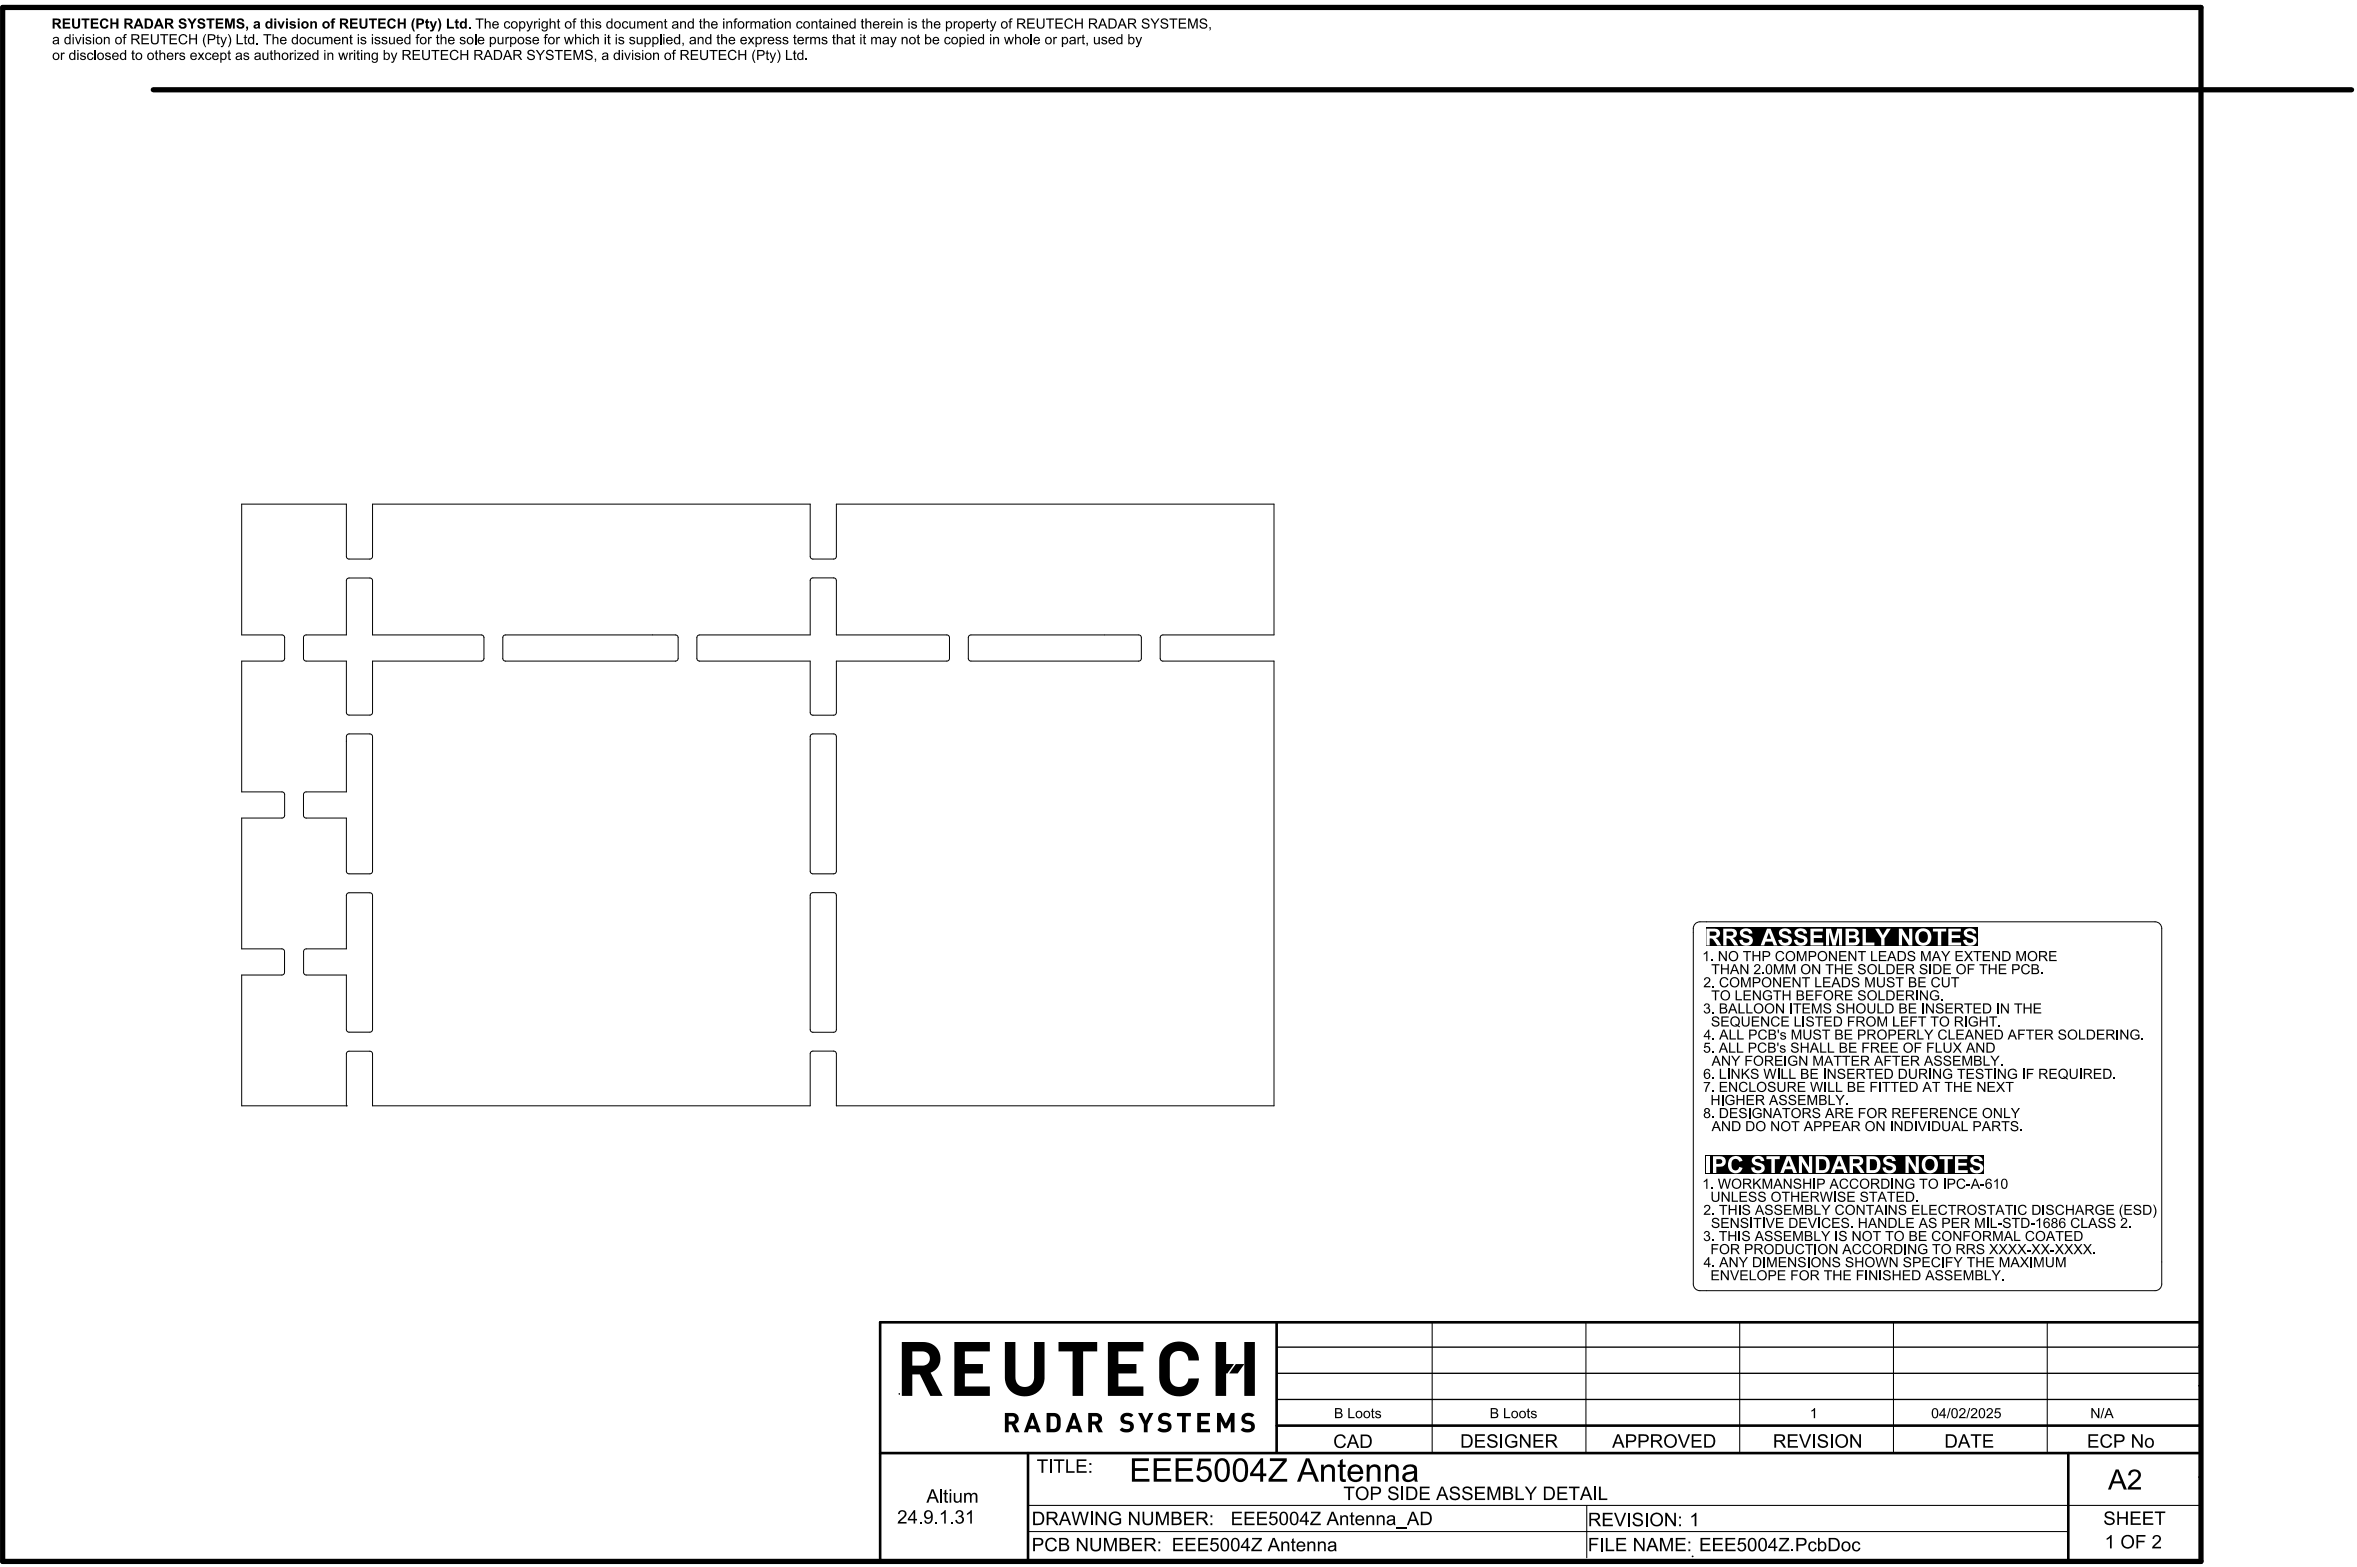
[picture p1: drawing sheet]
<svg xmlns="http://www.w3.org/2000/svg" width="749mm" height="498mm" viewBox="0 0 749 498" stroke-linecap="round" stroke-linejoin="round" font-family="sans-serif">
<g fill="none" stroke="#000" stroke-width=".32">
<path d="M265.9 160.3v16.6a.85 .85 0 0 1-.9 .8h-6.6a.85 .85 0 0 1-.8-.8v-16.6h-139.2v16.6a.85 .85 0 0 1-.8 .8h-6.6a.85 .85 0 0 1-.9-.8v-16.6h-33.3v41.5h12.8a.85 .85 0 0 1 .9 .9v6.6a.85 .85 0 0 1-.9 .8h-12.8v41.6h12.8a.85 .85 0 0 1 .9 .9v6.6a.85 .85 0 0 1-.9 .8h-12.8M265.9 160.3h.1M265.9 160.3h139.1M405 160.3v41.5h-35.3a.85 .85 0 0 0-.9 .9v6.6a.85 .85 0 0 0 .9 .8h35.3v141.4M405 160.3h.1M110.4 184l.6-.3h6.6a.85 .85 0 0 1 .8 .9v17.2h34.6a.85 .85 0 0 1 .9 .9v6.6a.85 .85 0 0 1-.9 .8h-34.6v16.4a.85 .85 0 0 1-.8 .8h-6.6a.85 .85 0 0 1-.9-.8v-16.4h-12.8a.85 .85 0 0 1-.8-.8v-6.6a.85 .85 0 0 1 .8-.9h12.8v-17.2zM160.1 202.1l.6-.3h54a.85 .85 0 0 1 .9 .9v6.6a.85 .85 0 0 1-.9 .8h-54a.85 .85 0 0 1-.9-.8v-6.6zM221.8 202.1l.6-.3h35.2v-17.3a.85 .85 0 0 1 .8-.8h6.6a.85 .85 0 0 1 .9 .8v17.3h35.1a.85 .85 0 0 1 .8 .9v6.6a.85 .85 0 0 1-.8 .8h-35.1v16.4a.85 .85 0 0 1-.9 .8h-6.6a.85 .85 0 0 1-.8-.8v-16.4h-35.2a.85 .85 0 0 1-.9-.8v-6.6zM308.1 202.1l.6-.3h53.3a.85 .85 0 0 1 .8 .9v6.6a.85 .85 0 0 1-.8 .8h-53.3a.85 .85 0 0 1-.9-.8v-6.6zM110.4 233.5l.6-.2h6.6a.85 .85 0 0 1 .8 .8v42.8a.85 .85 0 0 1-.8 .9h-6.6a.85 .85 0 0 1-.9-.9v-16.9h-12.8a.85 .85 0 0 1-.8-.8v-6.6a.85 .85 0 0 1 .8-.9h12.8v-17.6zM257.8 233.5l.6-.2h6.6a.85 .85 0 0 1 .9 .8v42.8a.85 .85 0 0 1-.9 .9h-6.6a.85 .85 0 0 1-.8-.9v-42.8zM76.8 260h.1"/>
<path d="M76.8 260v41.6M110.4 284l.6-.2h6.6a.85 .85 0 0 1 .8 .8v42.7a.85 .85 0 0 1-.8 .8h-6.6a.85 .85 0 0 1-.9-.8v-17.4h-12.7a.85 .85 0 0 1-.9-.8v-6.6a.85 .85 0 0 1 .9-.9h12.7v-17zM257.8 284l.6-.2h6.6a.85 .85 0 0 1 .9 .8v42.7a.85 .85 0 0 1-.9 .8h-6.6a.85 .85 0 0 1-.8-.8v-42.7zM538.3 295.1v113.1M540.4 293h144.7M687.2 295.1v113.1M76.8 301.6h.1M76.8 301.6h12.8a.85 .85 0 0 1 .9 .9v6.6a.85 .85 0 0 1-.9 .8h-12.8v41.6M76.8 351.5h.1M76.8 351.5h33.3M110.1 351.5h.1M110.1 351.5v-16.5a.85 .85 0 0 1 .9-.8h6.6a.85 .85 0 0 1 .8 .8v16.5h139.2v-16.5a.85 .85 0 0 1 .8-.9h6.6a.85 .85 0 0 1 .9 .9v16.5h139.1"/>
<path d="M405 351.5h.1M540.4 410.3h144.7"/>
</g>
<g fill="#000">
<path d="M19.4 16.7h.3v.4l.4-.4 .5 .1-.1 .4-.4-.1-.3 .4-.1 1.6h-.3zM19.9 5.9h2.4v.5h-1.7v.7h1.6v.6h-1.6v.8h1.8v.6h-2.5zM23.8 11.7h.4l.7 1.9 .6-1.9h.5l-.9 2.4h-.4zM22.9 5.9h.7v2.3l.4 .4 .6-.1 .2-.3v-2.3h.7l-.1 2.4-.4 .7-1.1 .1-.8-.4zM25.5 17.1l1-.4 .4 .1 .4 .6h-.4l-.5-.4a.37 .37 0 0 0-.5 .4 .37 .37 0 0 0 .6 .3l.6 .2 .2 .6-.3 .4-.7 .2a.79 .79 0 0 1-.9-.7l.4-.1 .2 .4 .5 .1a.38 .38 0 0 0 .4-.5 .38 .38 0 0 0-.6-.2l-.7-.3zM27.3 12l1-.3 .7 .6-.4 .1-.5-.4a.37 .37 0 0 0-.5 .4 .37 .37 0 0 0 .6 .3l.6 .2 .3 .5-.3 .5-.7 .2a.79 .79 0 0 1-1-.7l.4-.1 .4 .5a.44 .44 0 0 0 .8-.3 .44 .44 0 0 0-.7-.4l-.7-.3zM25.9 5.9h2.5v.5h-.9v2.7h-.6v-2.7h-1zM27.9 17l1-.3 .5 .2 .3 .5-.4 .1-.2-.4-.5-.1-.4 .2-.1 .6a.63 .63 0 0 0 .4 .9 .63 .63 0 0 0 .8-.5l.4 .1-.6 .8h-.7l-.5-.3-.2-.7zM28.9 5.9h2.3v.5h-1.7v.7h1.6v.6h-1.6v.8h1.8v.6h-2.4zM32.1 6.3l.6-.4h.9l.7 .4 .2 .5-.6 .1-.1-.2a.89 .89 0 0 0-1.2-.1 .89 .89 0 0 0-.2 1.2 .74 .74 0 0 0 .7 .8 .74 .74 0 0 0 .8-.7l.6 .3-.7 .8-.8 .1-.9-.4-.4-1.1zM33 11.7h.3v.4l.6-.4 .8 .2 .2 2.2h-.4v-1.7l-.4-.4-.6 .3-.1 1.8h-.4zM33.5 17.1l.6-.4 1 .4 .1 .3h-.4l-.4-.4-.6 .2 .2 .4 1.2 .5v.7l-.9 .3a.79 .79 0 0 1-1-.7l.4-.1 .3 .4 .5 .1a.38 .38 0 0 0 .4-.5 .38 .38 0 0 0-.6-.2l-.8-.4z"/>
<path d="M35.1 5.9h.6v1.2h1.3v-1.2h.7v3.2h-.7v-1.4h-1.3v1.4h-.6zM39.4 11l.9-.1v.3h-.4l-.2 .3v.2h.5v.3h-.5v2.1h-.4v-2.1h-.3v-.3h.3zM42 16.2l.4-.3v.8h.4v.4h-.4v1.5l.4 .1v.4l-.7-.3-.1-1.7h-.2zM45 10.9h2.3v.3h-1.9v1h1.8v.4h-1.8v1.1h2v.4h-2.4zM49.5 16.2l.4-.3v.8h.4v.4h-.4v1.5l.4 .1-.1 .4h-.4l-.3-.3v-1.7h-.3v-.4h.3zM48 10.9h.4v2.4l.5 .4 1-.2 .1-2.6h.5v2.2l-.5 .9-1.1 .1-.7-.4-.2-.6zM50.7 15.9h.4v1.1l.8-.3 .6 .4v2h-.3v-1.6a.57 .57 0 0 0-.7-.4 .57 .57 0 0 0-.4 .7v1.3h-.4zM50.9 10.9h2.6v.3h-1.1v2.9h-.4v-2.9h-1.1zM53.9 10.9h2.3v.3h-1.8v1h1.7v.4h-1.7v1.1h1.9v.4h-2.4zM55.6 16.7h.4v.4l.4-.4 .5 .1-.1 .4-.5-.1-.2 .3-.1 1.7h-.4zM57.1 17l.6-.3h.6l.5 .7h-.4l-.2-.3-.4-.1a.35 .35 0 0 0-.3 .5 .35 .35 0 0 0 .5 .2l.8 .4 .1 .4-.5 .6h-.5a.79 .79 0 0 1-.9-.7l.4-.1 .1 .4 .5 .1a.41 .41 0 0 0 .4-.5 .41 .41 0 0 0-.6-.3l-.7-.3zM57 6.2l.8-.4 .9 .2 .6 .8h-.7a.59 .59 0 0 0-.6-.4 .59 .59 0 0 0-.5 .4l1.5 .6 .3 .4v.5l-.6 .8h-1l-.6-.2-.3-.7v-.2h.6a.66 .66 0 0 0 .6 .6 .66 .66 0 0 0 .7-.5l-1.6-.8-.3-.6z"/>
<path d="M57.1 11.4l.4-.4 1-.2 .6 .3 .4 .6-.4 .2-.4-.6-.8-.1-.6 .7-.1 .8a.98 .98 0 0 0 .9 1.1 .98 .98 0 0 0 1.1-.8l.4 .1-.8 .9-.8 .1-.7-.3-.5-1.2zM59.5 5.9h.8l.8 1.2 .7-1.2h.8l-1.2 1.8v1.4h-.7v-1.4zM60.1 10.9h.5v1.3h1.6v-1.3h.4v3.2h-.4v-1.5h-1.6v1.5h-.5zM63 6.2l.7-.4 1 .2 .5 .8h-.7a.59 .59 0 0 0-.5-.4 .59 .59 0 0 0-.6 .4l1.5 .6 .4 .4v.5l-.7 .8h-.9l-.6-.2-.4-.7v-.2h.7a.66 .66 0 0 0 .6 .6 .66 .66 0 0 0 .7-.5l-1.7-.8-.2-.6zM62.9 16.7h.5l.5 .8 .6-.8h.4l-.7 1.2 .8 1.2h-.5l-.6-.9-.6 .9h-.5l.8-1.2zM65.3 10.8l.3 .1-.5 .8-.2 1.5 .7 1.8h-.3l-.3-.4-.5-1.6 .2-1.1zM65.5 17l.6-.3a.9 .9 0 0 1 1.1 .7h-.5a.73 .73 0 0 0-1-.1 .73 .73 0 0 0 0 1.1l.1 .2a.58 .58 0 0 0 .7 .1 .58 .58 0 0 0 .3-.5l.4 .2-.7 .7-1-.3-.3-.6zM65.6 5.9h2.6v.5h-1v2.7h-.6v-2.7h-1zM69.1 11.2l.3-.3v.8h.5v.3h-.5v1.5l.5 .2-.1 .4-.6-.1-.1-.3v-1.7h-.3v-.3h.3zM68.6 5.9h2.4v.5h-1.8v.7h1.6v.6h-1.6v.8h1.8v.6h-2.4zM70 11.7h.4l.7 1.9 .7-1.9h.3l-1 2.9-.4 .4h-.5v-.4l.5-.1 .2-.4zM72.4 10.8h.3l.3 .4 .5 1.4-.1 1.3-.7 1.1h-.3l.5-.8 .2-1.5z"/>
<path d="M72.6 16.2l.4-.3v.8h.4v.4h-.4v1.5l.4 .1-.1 .4-.7-.3v-1.7h-.3v-.4h.3zM71.6 5.9h.9l.6 2.2 .6-2.2h.9v3.2h-.6v-2.5l-.6 2.5h-.6l-.7-2.5v2.5h-.5zM75.2 10.9h.5v2.8h1.6v.4h-2.1zM75.5 6.1l.7-.3 .9 .2 .5 .8h-.6a.53 .53 0 0 0-.6-.4 .53 .53 0 0 0-.5 .4l1.5 .6 .3 .8-.6 .8-1 .1-.6-.2-.3-.5-.1-.4h.6a.6 .6 0 0 0 .7 .7 .6 .6 0 0 0 .5-.8l-1.5-.6-.2-.7zM77.8 11.2l.3-.3v.8h.5v.3h-.5v1.6l.5 .1v.4h-.5l-.3-.3v-1.8h-.3v-.3h.3zM77.5 17l.6-.3h.6l.5 .7h-.4l-.1-.3-.6-.1a.38 .38 0 0 0-.2 .6 .38 .38 0 0 0 .6 .1l.7 .4v.4l-.4 .6h-.5a.79 .79 0 0 1-1-.7l.4-.1 .2 .4 .5 .1a.41 .41 0 0 0 .4-.5 .41 .41 0 0 0-.6-.3l-.7-.3zM78.2 8.5h.7l-.1 .8-.5 .5-.1-.2 .3-.5h-.3zM81.5 13.6h.5v.5h-.5zM83.4 16.7h.5v1.8l.2 .3 .8-.3 .1-1.8h.3v2.4h-.3v-.4l-.5 .4-.9-.3zM83.7 10.9h2.6v.3h-1.1v2.9h-.4v-2.9h-1.1zM86 16.2l.4-.3v.8h.4v.4h-.4v1.4l.4 .2v.4l-.8-.3v-1.7h-.3v-.4h.3zM86.6 10.9h.4v1.1l.9-.3 .6 .4v2h-.4v-1.6l-.4-.5-.6 .3-.1 1.8h-.4z"/>
<path d="M87.2 15.9h.4v1.1l.8-.3 .6 .4 .1 2h-.4v-1.6l-.5-.5-.5 .3-.1 1.8h-.4zM88.2 6.8h.6l.5 1.5 .6-1.5h.6l-.9 2.3h-.5zM92.1 16.7h.4l.1 .3a.51 .51 0 0 1 .8-.2l-.1 .4h-.6l-.1 1.9h-.5zM92.3 6.9l.6-.2a.91 .91 0 0 1 1.1 .6l-.6 .1-.3-.2a.26 .26 0 0 0-.3-.1 .26 .26 0 0 0 0 .4l.6 .2a.78 .78 0 0 1 .6 1 .78 .78 0 0 1-1.1 .4l-.6-.1-.3-.6 .6-.1 .5 .4a.3 .3 0 0 0 .4-.3 .3 .3 0 0 0-.5-.2l-.7-.2-.2-.4zM94.5 16.7h1.9v.3l-1.5 1.8 1.6-.1v.4h-2.1v-.3l1.5-1.7h-1.4zM98.1 12l.5-.3a.9 .9 0 0 1 1.1 .7l-.4 .1-.2-.4-.5-.1-.3 .3-.2 .5a.65 .65 0 0 0 .4 1 .65 .65 0 0 0 .8-.6l.4 .2-.5 .6-.7 .1-.6-.3-.2-1.2zM98.6 6.8h.6v.3l.6-.4 .8 .3 .2 2.1h-.7v-1.6l-.2-.3-.6 .3-.1 1.6h-.6zM100 11.7h.4l.1 1.8 .3 .3 .6-.2 .1-1.9h.4v2.4h-.3v-.4l-.6 .4-.8-.2zM102.5 11.7h.4v.4l.5-.4 .7 .1 .2 .3 .5-.4 .7 .2 .2 2.2h-.4v-1.8l-.3-.3a.59 .59 0 0 0-.7 .7v1.4h-.4v-1.5a.54 .54 0 0 0-.7-.5 .54 .54 0 0 0-.3 .8v1.2h-.4zM104.1 16.7h.3v.4l.7-.4 .7 .3 .2 2.1h-.4v-1.6l-.4-.5-.6 .3-.1 1.8h-.4zM105.5 6l.5-.2 .6 .1-.1 .4-.5 .1v.4h.5v.4h-.5v1.9h-.6v-1.9h-.3v-.4h.3zM108.7 11.7h.4v.4l.6-.4 .7 .2 .2 2.2h-.4v-1.7l-.4-.4-.5 .2-.2 1.9h-.4z"/>
<path d="M107.5 16.7h.4l.5 1.9 .5-1.9h.4l.5 1.8 .5-1.8h.4l-.7 2.4h-.5l-.4-1.8-.4 1.8h-.5zM111.3 11.2l.4-.3v.8h.4v.3h-.4v1.6l.4 .1-.1 .4-.7-.2v-1.9h-.3zM111 16.7h.4v.4l.4-.4 .5 .1-.2 .4-.4-.1-.2 .3-.1 1.7h-.4zM111.3 5.9h2.3v.5h-1.6v.7h1.6v.6h-1.6v.8h1.7v.6h-2.4zM113.6 16.2l.4-.3v.8h.4v.4h-.4v1.5l.4 .1-.1 .4-.7-.3v-1.7h-.3v-.4h.3zM114.8 11.9l.9-.2 .6 .3 .1 .3-.4 .1-.3-.4-.7 .3 .1 .3 1.3 .5 .1 .4-.3 .4-.9 .2-.6-.4-.1-.3 .4-.1 .5 .5h.3l.3-.4-1.4-.6zM114.3 5.9h.6v2.3l.4 .4 .6-.1 .2-.2 .1-2.4h.6v2.1l-.2 .8-1.4 .3-.7-.4zM115.8 16.7h.3v.4l.6-.4 .8 .3 .1 2.1h-.4v-1.6l-.3-.5-.6 .2-.2 1.9h-.3zM117.3 5.9h2.5v.5h-1v2.7h-.6v-2.7h-.9zM119.2 12l1-.3 .5 .3 .2 .3-.4 .1-.3-.4-.7 .2v.3l1.2 .4 .3 .4-.3 .6-.8 .2a.84 .84 0 0 1-.9-.7l.4-.1a.55 .55 0 0 0 .6 .5 .55 .55 0 0 0 .5-.5l-1.4-.6zM121.5 12l.9-.3 .6 .4 .1 .2-.4 .1-.3-.4-.7 .3 .1 .2 1.4 .6-.2 .7-.8 .3a.79 .79 0 0 1-.9-.7l.3-.1 .3 .4 .5 .1a.39 .39 0 0 0 .3-.5 .39 .39 0 0 0-.6-.2l-.7-.4zM120.2 5.9h2.4v.5h-1.7v.7h1.6v.6h-1.6v.8h1.8v.6h-2.5z"/>
<path d="M123.4 6.3l.6-.4h1l.6 .3 .3 .6-.7 .1v-.1a.88 .88 0 0 0-1.2-.2 .88 .88 0 0 0-.2 1.2 .72 .72 0 0 0 .7 .8 .72 .72 0 0 0 .7-.7l.7 .2-.5 .8-1.1 .2-.7-.3-.5-.9zM124.2 16.7h.4l.7 1.9 .6-1.9h.4l-1 2.9-.5 .4h-.3l-.1-.4h.4l.3-.5zM123.7 11.7h.3v1.8l.3 .3 .8-.3v-1.8h.4v2.4h-.3v-.4l-.6 .4-.9-.3zM126.5 5.9h.6v1.2h1.3v-1.2h.6v3.2h-.6v-1.4h-1.3v1.4h-.6zM131.5 5.8h.4l-.5 1.8 .1 1.3 .4 1.1-.5-.2-.6-1.7 .1-1.2zM132.6 11l.9-.1-.1 .3-.6 .2v.3h.5v.3h-.5v2.1h-.3v-2.1h-.4v-.3h.4zM131.2 15.9h2.3v.4h-1.9v.9h1.8v.4h-1.8v1.1h2v.4h-2.4zM135.4 6.3l.6-.3v.8h.4v.5h-.4v.9a.27 .27 0 0 0 .1 .4 .27 .27 0 0 0 .3 0v.5l-.9-.2-.1-1.6h-.3zM134.2 15.9h.4l.1 2.4 .2 .3 .6 .1a.74 .74 0 0 0 .8-1v-1.8h.4l-.1 2.7-.5 .4-.6 .1-1-.3-.3-.8zM136.1 11.7h.3v.4l.3-.4 .6 .1-.1 .4-.4-.1-.3 .3v1.7h-.4zM136.6 6.8h.6l.6 1.6 .5-1.6h.6l-1 2.9-.4 .3h-.7l-.1-.5h.5l.2-.4zM138.9 11.2l.4-.3v.8h.4v.3h-.4v1.6l.4 .1v.4h-.4l-.4-.2v-1.9h-.3v-.3h.3z"/>
<path d="M139.2 5.8h.4l.7 1.9-.2 1.3-.5 1h-.4l.5-1.7-.1-1.5zM137.1 15.9h2.6v.4h-1.1v2.8h-.4v-2.8h-1.1zM140.1 10.9h.3v1.1l.6-.3 .8 .3 .1 2.1h-.4v-1.5a.56 .56 0 0 0-.6-.5 .56 .56 0 0 0-.5 .7v1.3h-.3zM140.1 15.9h2.4v.4h-1.9v.9h1.7v.4h-1.7v1.1h1.9v.4h-2.4zM142.1 5.9h.6v2.6h1.6v.6h-2.2zM143.3 16.4l1-.6 1.1 .3 .4 .6-.5 .2-.3-.6-.7-.1-.7 .4-.2 .5 .1 1.1 .5 .5h.8l.6-.7h.4l-.5 .9-.8 .2-1-.3-.5-1.2zM144.8 6.3l.6-.3v.8h.5v.5h-.5v1.2l.5 .1v.4l-.2 .1h-.6l-.3-.4v-1.4h-.3zM146.3 12l.9-.3 .8 .6-.4 .1-.5-.4a.37 .37 0 0 0-.5 .4 .37 .37 0 0 0 .6 .3l.6 .2 .3 .6-.3 .4-.8 .2a.79 .79 0 0 1-.9-.7l.4-.1 .2 .4 .5 .1a.39 .39 0 0 0 .4-.5 .39 .39 0 0 0-.6-.2l-.8-.4zM146.4 15.9h.4v1.3h1.6v-1.3h.5v3.2h-.5v-1.5h-1.6v1.5h-.4zM149 8.5h.6v.6h-.6zM151.2 5.9h2.5v.4h-1v2.8h-.5v-2.8h-1zM154.1 5.9h.4v1.1l.5-.3 .9 .3 .1 2.1h-.4v-1.7l-.3-.3-.7 .2-.1 1.8h-.4z"/>
<path d="M158.2 11.7h.4v1.7l.3 .4 .7-.3 .1-1.8h.4v2.4h-.4v-.4l-.6 .4-.8-.2zM160.5 7l.7-.3a.84 .84 0 0 1 1 .7l-.4 .1-.2-.4h-.5l-.4 .2-.1 .6a.63 .63 0 0 0 .5 .9 .63 .63 0 0 0 .7-.6l.4 .2a1.08 1.08 0 0 1-1.5 .6 1.08 1.08 0 0 1-.4-1.6zM160.7 11.7h.3v.4l.4-.4 .6 .1-.2 .4-.4-.1-.3 .3v1.7h-.4zM167.2 12l.9-.3 .4 .1 .3 .5-.4 .1-.1-.3-.6-.1a.3 .3 0 0 0-.3 .4 .3 .3 0 0 0 .4 .2l.8 .3 .3 .5-.2 .5-.8 .2a.79 .79 0 0 1-.9-.7l.4-.1 .4 .5a.44 .44 0 0 0 .7-.3 .44 .44 0 0 0-.7-.4l-.6-.3zM167.3 6.8h.4l.7 1.9 .6-1.9h.4l-1.1 2.8-.3 .4h-.5l-.1-.4h.5l.3-.5zM168 16.1l.7-.3 .7 .1 .6 .7-.4 .2a.7 .7 0 0 0-.8-.6 .7 .7 0 0 0-.6 .7l1.8 .8 .1 .6-.3 .5-1 .3-.6-.1-.5-.4-.2-.6h.4l.3 .5 .7 .3 .5-.1 .3-.5-.2-.4-1.6-.6-.2-.6zM169.8 6.8h.3v.3l.4-.4 .5 .1-.1 .4-.7 .1v1.8h-.4zM170.3 15.9h.5l1 1.5 1-1.5h.4l-1.2 1.8v1.4h-.5v-1.4zM173.3 11l.9-.1-.1 .3h-.4l-.1 .3v.2h.4v.3h-.4v2.1h-.4v-2.1h-.3v-.3h.3zM173.7 16.2l.5-.3h1.1l.6 .6v.3h-.4a.7 .7 0 0 0-.7-.6 .7 .7 0 0 0-.7 .7l1.8 .8 .1 .6-.3 .5-.9 .3-.7-.1-.5-.4-.1-.6h.4l.2 .5 .7 .3 .5-.1 .3-.5-.2-.4-1.6-.6-.2-.3zM174.7 5.9h.4v1.1l.5-.3 .9 .3 .1 2.1h-.4v-1.7l-.3-.3-.7 .2-.1 1.8h-.4zM177.3 6.2l.4-.2v.8h.4v.3h-.4v1.6h.4l-.1 .4-.7-.3v-1.7h-.3v-.3h.3z"/>
<path d="M176.8 11.7h.4v.4l.4-.4 .5 .1-.2 .4-.4-.1-.2 .2-.1 1.8h-.4zM176.4 15.9h2.5v.4h-1.1v2.8h-.4v-2.8h-1zM179.4 15.9h2.3v.4h-1.9v.9h1.8v.4h-1.8v1.1h1.9v.4h-2.3zM179.3 11.7h.4l.5 1.9 .5-1.9h.4l.4 1.9 .6-1.9h.4l-.8 2.4h-.4l-.5-1.8-.4 1.8h-.4zM182.5 5.9h.8l-.1 .3-.5 .2v.4h.4v.3h-.4v2h-.4v-2h-.4v-.3h.4zM182.8 10.9h.4v1.1l.8-.3 .6 .4 .1 2h-.4v-1.5a.56 .56 0 0 0-.7-.5 .56 .56 0 0 0-.4 .7v1.3h-.4zM184.7 6.2l.4-.2v.8h.4v.3h-.4v1.5l.4 .1 .1 .4h-.6l-.3-.3v-1.7h-.3v-.3h.3zM182.3 15.9h.7l.8 2.7 1-2.7h.6v3.2h-.5v-2.7l-.9 2.7h-.4l-.9-2.7v2.7h-.4zM185.9 5.9h.4v1.1l.9-.3 .5 .4 .1 2h-.4v-1.7l-.3-.3-.8 .3v1.7h-.4zM186.3 16.1l.7-.3 .8 .1 .6 .9h-.5l-.2-.5-.7-.1a.54 .54 0 0 0-.5 .7 .54 .54 0 0 0 .8 .3l1 .5 .1 .8-.6 .6h-1.2l-.5-.4-.2-.7h.4l.3 .6 .6 .2 .6-.2 .2-.5-1.9-1-.1-.6zM186.5 12l.4-.3a.94 .94 0 0 1 1.2 .7l-.4 .1-.2-.4-.4-.1-.4 .3-.1 .5a.65 .65 0 0 0 .3 .9 .65 .65 0 0 0 .9-.5l.3 .2a1.08 1.08 0 0 1-1.5 .5 1.08 1.08 0 0 1-.4-1.5zM188.5 10.9h.4v1.1l.8-.3 .6 .4 .1 2h-.4v-1.7l-.4-.4-.6 .3-.1 1.8h-.4z"/>
<path d="M189.1 18.6h.4v.8l-.3 .3 .1-.6h-.2zM189.5 6.9l1.1-.1 .5 .6h-.4l-.3-.3-.7 .1 .1 .4 1.1 .3 .3 .4-.3 .7-.8 .1a.84 .84 0 0 1-.9-.7l.4-.1a.55 .55 0 0 0 .6 .5 .55 .55 0 0 0 .5-.5l-1.4-.7zM193.3 11.2l.4-.3v.8h.4v.3h-.4v1.6l.4 .1-.1 .4-.7-.2v-1.9h-.3v-.3h.3zM196.7 12l1-.3 .6 .4 .1 .2-.4 .1-.3-.4-.7 .3v.2l1.2 .4 .3 .4-.3 .6-.7 .2a.84 .84 0 0 1-1-.7l.5-.1a.55 .55 0 0 0 .5 .5 .55 .55 0 0 0 .5-.5l-1.3-.5zM198 7l.4-.2a.92 .92 0 0 1 1.3 .6l-.4 .1-.3-.4h-.4l-.3 .2-.2 .6a.63 .63 0 0 0 .5 .9 .63 .63 0 0 0 .8-.6l.3 .2a1.08 1.08 0 0 1-1.5 .6 1.08 1.08 0 0 1-.4-1.6zM198.4 16.7h.5l.6 1.9 .7-1.9h.3l-.8 2.4h-.4zM200.2 11.9l1.1-.2 .6 .6-.4 .1-.2-.3-.4-.1a.32 .32 0 0 0-.4 .4 .32 .32 0 0 0 .4 .2l.8 .3 .2 .4-.1 .6-.9 .2a.78 .78 0 0 1-.9-.7l.4-.1 .2 .4 .5 .1a.38 .38 0 0 0 .4-.4 .38 .38 0 0 0-.5-.3l-.8-.3zM200.1 6.8h.4v1.6l.3 .4 .7-.3 .1-1.7h.3v2.3h-.3v-.4l-.6 .4-.8-.3zM201.9 17l.6-.3 1 .3 .1 .4-1.1-.4-.3 .4 1.4 .6-.1 .8-.5 .3-1-.2-.3-.5 .4-.1 .6 .5h.3l.3-.4-1.4-.7zM202.4 11.7h.4v1.6l.3 .5 .7-.3 .1-1.8h.4v2.4h-.4v-.4l-.5 .4-.9-.2zM202.6 6.8h.3v.3l.9-.4 .5 .4 .5-.4 .6 .1 .3 .5v1.8h-.4v-1.7l-.3-.3-.6 .3-.1 1.7h-.4v-1.7l-.2-.3-.7 .3v1.7h-.4zM207.6 16.7h.4v.4l.6-.4 .8 .3 .1 2.1h-.4v-1.5l-.4-.6-.6 .3-.1 1.8h-.4z"/>
<path d="M208.8 6.8h.3v.3l.6-.4 .8 .3 .1 2.1h-.3v-1.6l-.4-.4-.7 .2v1.8h-.4zM211.3 6.2l.4-.2v.8h.4v.3h-.4v1.5l.4 .1 .1 .4h-.6l-.3-.3v-1.7h-.3v-.3h.3zM214.1 16l.8-.2v.4l-.6 .2v.3h.4v.4h-.4v2h-.4v-2h-.3v-.4h.3zM216.9 13.6h.5v.7l-.4 .4 .2-.6h-.3zM216.2 6.8h.4v.3l.6-.4 .8 .3 .1 2.1h-.4v-1.7l-.4-.3-.6 .3-.1 1.7h-.4zM219.6 15.9h2.3v.4h-1.9v.9h1.8v.4h-1.8v1.1h2v.4h-2.4zM222.5 6.2l.4-.2v.8h.4v.3h-.4v1.6h.4l-.1 .4-.7-.3v-1.7h-.3v-.3h.3zM221.8 11.7h.3v.4l.6-.4 .8 .2 .2 2.2h-.4v-1.7l-.4-.4-.6 .3-.1 1.8h-.4zM223.7 5.9h.4v1.1l.5-.3 .8 .3 .2 2.1h-.4v-1.6l-.4-.4-.7 .3v1.7h-.4zM222.6 15.9h.4v2.3l.5 .5 1-.2 .2-2.6h.4v2.1l-.4 .9-1.3 .2-.7-.5zM225.6 15.9h2.5v.4h-1.1v2.8h-.4v-2.8h-1zM228.1 11.2l.4-.3v.8h.4v.3h-.4v1.6l.4 .1-.1 .4-.7-.2v-1.9h-.3z"/>
<path d="M229.2 10.9h.5v1.1l.8-.3 .6 .4v2h-.3v-1.5a.56 .56 0 0 0-.7-.5 .56 .56 0 0 0-.4 .7v1.3h-.5zM228.5 15.9h2.3v.4h-1.9v.9h1.8v.4h-1.8v1.1h2v.4h-2.4zM230.9 6.8h.3v.3l.6-.4 .8 .3 .1 2.1h-.3v-1.7l-.4-.3-.6 .2-.1 1.8h-.4zM231.7 16.4l.5-.5 .8-.1 .7 .3 .4 .6-.4 .2-.1-.3a1.17 1.17 0 0 0-1.6 0 1.17 1.17 0 0 0 0 1.7l.3 .3 .7 .2 .5-.3 .3-.5h.4l-.6 1-.8 .1-.8-.2-.6-1.1zM233.6 6l.9-.1-.1 .3h-.4l-.2 .3v.3h.5v.3h-.5v2h-.3v-2h-.4v-.3h.4zM234.7 15.9h.5v1.3h1.6v-1.3h.4v3.2h-.4v-1.5h-1.6v1.5h-.5zM237.1 6.8h.3v.3l.5-.4 .5 .1-.2 .4-.4-.1-.3 .3v1.7h-.4zM237.7 11.7h.5l.5 .9 .6-.9h.5l-.8 1.2 .8 1.2h-.4l-.6-.9-.6 .9h-.5l.8-1.2zM239.9 15.8h.3l-.4 .8-.3 1.4 .7 2h-.3l-.3-.4-.5-1.5 .1-1zM238.6 6.8h.3v.3l.6-.4 .6 .1 .2 .3 .6-.4 .7 .2 .1 2.2h-.4v-1.7l-.3-.3a.59 .59 0 0 0-.6 .6v1.4h-.4v-1.5a.54 .54 0 0 0-.7-.5 .54 .54 0 0 0-.3 .8v1.2h-.4zM242.7 11.7h.3v.4l.3-.4 .6 .1-.1 .4-.4-.1-.3 .3v1.7h-.4zM243.7 16.2l.4-.3v.8h.4v.4h-.4v1.5l.4 .1-.1 .4-.7-.3v-1.7h-.3v-.4h.3z"/>
<path d="M244.9 6.2l.4-.2v.8h.3v.3h-.3v1.6h.3v.4l-.7-.3v-1.7h-.3v-.3h.3zM244.6 16.7h.4l.7 1.9 .7-1.9h.3l-1 2.9-.4 .4h-.4l-.1-.4h.5l.2-.5zM247.1 15.8h.3l.5 .9 .2 1.2-.2 1.2-.6 .9-.2-.1 .5-1.1 .1-1.3zM246.7 12l.9-.3 .7 .6-.3 .1-.5-.4a.37 .37 0 0 0-.6 .4 .37 .37 0 0 0 .6 .3l.7 .2 .2 .6-.4 .5-.6 .1a.79 .79 0 0 1-.9-.7l.4-.1 .2 .4 .5 .1a.39 .39 0 0 0 .4-.5 .39 .39 0 0 0-.6-.2l-.7-.3zM248.9 12l1-.3 .7 .6-.4 .1-.5-.4a.37 .37 0 0 0-.5 .4 .37 .37 0 0 0 .6 .3l.6 .2 .3 .5-.3 .5-.7 .2a.79 .79 0 0 1-1-.7l.4-.1 .4 .5a.44 .44 0 0 0 .8-.3 .44 .44 0 0 0-.7-.4l-.7-.3zM249.9 15.9h.4v2.8h1.6v.4h-2zM249.5 6.8h.4v.3l.5-.4 .9 .3 .1 2.1h-.4v-1.6l-.4-.4-.6 .2-.1 1.8h-.4zM252.4 16.2l.4-.3v.8h.4v.4h-.4v1.6h.4l-.1 .4-.7-.3v-1.7h-.3v-.4h.3zM252.4 11.2l.4-.3v.8h.4v.3h-.4v1.6l.4 .1-.1 .4-.7-.2v-1.9h-.3v-.3h.3zM253.5 7l.3-.2a.92 .92 0 0 1 1.3 .6h-.4a.7 .7 0 0 0-1-.1 .7 .7 0 0 0-.1 1l.1 .3 .5 .2 .4-.1 .2-.5 .3 .2-.5 .7-1.1-.2-.4-.9zM256.2 18.6h.4v.5h-.4zM256.1 11.7h.4v.4l.2-.4 .6 .1-.1 .4-.4-.1-.3 .2v1.8h-.4z"/>
<path d="M258 6.8h.3v.3l.6-.4 .8 .3 .1 2.1h-.3v-1.6l-.4-.4-.7 .2v1.8h-.4zM257.6 11.7h.3v.4l.4-.4h.6a.37 .37 0 0 0 .4 .3 .37 .37 0 0 0 .3-.2l.5-.1 .5 .3 .1 2.1h-.4v-1.8l-.3-.3-.5 .3-.2 1.8h-.3v-1.5a.53 .53 0 0 0-.7-.5 .53 .53 0 0 0-.3 .8v1.2h-.4zM260.5 6.2l.4-.2v.8h.4v.3h-.4v1.5l.4 .1 .1 .4-.8-.2-.1-1.8h-.3v-.3h.3zM261.4 12l.9-.3 .4 .1 .3 .5-.4 .1-.1-.3-.5-.1a.38 .38 0 0 0-.3 .6 .38 .38 0 0 0 .6 .1l.7 .4 .1 .5-.4 .4-.6 .1a.79 .79 0 0 1-1-.7l.4-.1 .2 .4 .5 .1a.42 .42 0 0 0 .4-.5 .42 .42 0 0 0-.6-.2l-.7-.3zM264.8 11.2l.4-.3v.8h.4v.3h-.4v1.6l.4 .1-.1 .4-.6-.2-.1-1.9h-.3v-.3h.3zM265.2 6.8h.3v.3l.6-.4 .8 .3 .2 2.1h-.5v-1.7l-.3-.3-.6 .1-.2 1.9h-.3zM266 10.9h.4v1.1l.8-.3 .6 .4 .1 2h-.4v-1.7l-.4-.4-.6 .3-.1 1.8h-.4zM271 11.2l.5-.3v.8h.3v.3h-.3v1.6l.3 .1v.4l-.7-.2-.1-1.9h-.3v-.3h.3zM273.9 6.2l.4-.2v.8h.4v.3h-.4v1.6h.4l-.1 .4-.6-.3-.1-1.7h-.2zM274.5 11.2l.4-.3v.8h.4v.3h-.4v1.6l.4 .1 .1 .4h-.5l-.4-.3v-1.8h-.2v-.3h.2zM275.1 5.9h.4v1.1l.5-.3 .9 .3 .1 2.1h-.4v-1.5l-.3-.5-.7 .1-.1 1.9h-.4zM277 11.7h.3v.4l.5-.4h.5l.3 .4 .6-.4 .8 .2 .1 2.2h-.4v-1.7l-.3-.4-.5 .2-.2 .3v1.6h-.4v-1.7l-.3-.4-.6 .3-.1 1.8h-.3z"/>
<path d="M280.1 6.8h.3v.3l.4-.4 .6 .1-.2 .4-.4-.1-.3 .3v1.7h-.4zM283 11.7h.3l.7 1.9 .6-1.9h.5l-1.1 3-.4 .3h-.5v-.4l.5-.1 .2-.4zM285 6.8h.4v.3l.6-.4 .8 .2 .1 2.2h-.4v-1.8l-.3-.2-.7 .2v1.8h-.5zM286.6 11.7h.4v.4l.6-.4 .7 .2 .2 2.2h-.4v-1.7l-.3-.4-.6 .2-.2 1.9h-.4zM289.8 6.9l1-.2 .5 .3 .2 .4h-.4l-.3-.3-.7 .2 .1 .3 1.3 .5v.4l-.3 .5-.8 .1-.7-.4-.1-.3 .4-.1 .2 .4 .4 .1 .6-.3-1.5-.9zM291.7 11.2l.4-.3v.8h.4v.3h-.4v1.6l.4 .1-.1 .4-.7-.2v-1.9h-.3v-.3h.3zM293.3 6.2l.4-.2v.8h.4v.3h-.4v1.4l.4 .2 .1 .4-.8-.2-.1-1.8h-.3v-.3h.3zM294.5 5.9h.4v1.1l.5-.3 .9 .3 .1 2.1h-.4v-1.7l-.4-.3-.6 .2-.1 1.8h-.4zM300.5 12l.5-.3a.9 .9 0 0 1 1.2 .7l-.4 .1-.2-.4-.5-.1-.3 .3-.2 .5a.65 .65 0 0 0 .3 .9 .65 .65 0 0 0 .9-.5l.4 .1-.5 .7-.7 .1-.5-.3-.3-.7zM303.2 6.8h.3v.3l.5-.4 .4 .1-.1 .4-.6 .1-.1 1.8h-.4zM312.1 6.8h.4v.3l.4-.4 .5 .1-.1 .4-.7 .2-.1 1.7h-.4zM313.7 6.2l.4-.2v.8h.4v.3h-.4v1.4l.4 .2v.4l-.8-.2v-1.8h-.3v-.3h.3z"/>
<path d="M314.7 6.8h.3l.7 1.9 .7-1.9h.4l-1.1 2.9-.7 .3-.2-.4a.5 .5 0 0 0 .7-.5zM315.7 11.7h.4v.4l.5-.4 .8 .2 .2 2.2h-.4v-1.7l-.4-.4-.5 .2-.2 1.9h-.4zM319.2 11.7h.4l.5 1.9 .5-1.9h.4l.4 1.9 .6-1.9h.3l-.7 2.4h-.4l-.5-1.8-.4 1.8h-.4zM321 6.1l.4-.3 .5 .1v.3l-.5 .1-.1 .3v.2h.5v.3h-.5v2h-.4v-2h-.3v-.3h.3zM322.7 10.9h.4v1.1l.8-.3 .6 .4v2h-.3v-1.5a.57 .57 0 0 0-.7-.5 .57 .57 0 0 0-.4 .7v1.3h-.4zM326.6 5.9h2.3v.4h-1.9v.9h1.8v.4h-1.8v1.1h2v.4h-2.4zM329.6 5.9h.4v2.4l.6 .4 .9-.2 .1-2.6h.5v2.3l-.4 .7-1.1 .2-.8-.4-.2-.6zM332.5 5.9h2.6v.4h-1.1v2.8h-.4v-2.8h-1.1zM334.9 11.7h.3v.4l.3-.4 .6 .1-.1 .4-.7 .1-.1 1.8h-.3zM335.5 5.9h2.4v.4h-1.9v.9h1.7v.4h-1.7v1.1h1.9v.4h-2.4zM338.8 6.3l.5-.4 .8-.1 .6 .3 .5 .7h-.5a1.08 1.08 0 0 0-1.5-.4 1.08 1.08 0 0 0-.3 1.5l.2 .6 .6 .3 .8-.3 .3-.5 .4 .1-.3 .6-.6 .4h-.7l-.7-.3-.5-1.2zM342.5 11.7h.4v.4l.4-.4 .5 .1-.2 .4-.4-.1-.2 .2-.1 1.8h-.4z"/>
<path d="M341.7 5.9h.5v1.3h1.6v-1.3h.4v3.2h-.4v-1.5h-1.6v1.5h-.5zM344.1 11.2l.4-.3v.8h.4v.3h-.4v1.6l.4 .1 .1 .4h-.5l-.4-.3v-1.8h-.3v-.3h.3zM345.4 13.6h.4v.8l-.3 .3 .1-.6h-.2zM347.7 11.7h.4v1.6l.4 .5 .6-.3 .1-1.8h.5v2.4h-.4v-.4l-.6 .4-.8-.2zM350.3 12l1-.3 .4 .2 .2 .4-.3 .1-.3-.4-.8 .3 .1 .2 1.3 .6 .1 .4-.3 .4-.4 .2-.9-.2-.3-.5 .4-.1a.55 .55 0 0 0 .5 .5 .55 .55 0 0 0 .6-.5l-1.3-.5zM360.9 11.7h.5l.6 1.9 .7-1.9h.4l-1.1 3-.4 .3h-.5v-.4l.6-.1 .1-.4zM363.3 6.1l.6-.3 .9 .2 .6 .7-.5 .1a.68 .68 0 0 0-.7-.6 .68 .68 0 0 0-.6 .8l1.5 .5 .4 .5-.4 .9-1.1 .2a1.08 1.08 0 0 1-1.1-1l.4-.1 .2 .5 .5 .2h.7l.4-.5-.3-.4-1.5-.5-.3-.4zM365.7 5.9h.5l1 1.5 1-1.5h.4l-1.2 1.8v1.4h-.5v-1.4zM369.2 6.1l.7-.3 .9 .2 .5 .7-.4 .1a.68 .68 0 0 0-.8-.6 .68 .68 0 0 0-.5 .8l1.4 .5 .4 .5-.4 .9-1 .2a1.08 1.08 0 0 1-1.1-1l.4-.1 .1 .5 .5 .2h.8l.3-.5-.2-.4-1.5-.5-.3-.4zM371.8 5.9h2.5v.4h-1.1v2.8h-.4v-2.8h-1zM374.8 5.9h2.2v.4h-1.8v.9h1.8v.4h-1.8v1.1h1.9v.4h-2.3zM377.7 5.9h.6l.9 2.7 1-2.7h.6v3.2h-.5v-2.7l-.9 2.7h-.4l-.9-2.7v2.7h-.4z"/>
<path d="M381.6 6.2l1.1-.4 .9 .5 .2 .5h-.5l-.2-.5-.4-.1-.5 .1-.4 .3 .2 .4 1.7 .7 .1 .6-.3 .6-1.2 .2-.9-.5-.1-.5 .4-.1 .2 .5 .5 .2h.7l.3-.3-.2-.5-1.6-.7zM384.5 8.6h.4v.7l-.3 .4 .1-.6h-.2zM542 319.1l.8-.1 .6 .3 .1 .7-.4 .4 .6 .6-.1 .8-.8 .4-1-.3-.2-.6h.4a.63 .63 0 0 0 .8 .5 .63 .63 0 0 0 .4-.8 .63 .63 0 0 0-.8-.3v-.4l.6-.1 .1-.6-.5-.3-.4 .1-.2 .4h-.3zM541.7 303.1l1.1-.8v3.2h-.4v-2.5l-.8 .5zM542 310.9l.9-.3 .7 .4v1l-1.4 1.5h1.5v.4h-2.1l.3-.8 1.3-1.2 .1-.5a.62 .62 0 0 0-.7-.4 .62 .62 0 0 0-.5 .6h-.4zM544 305.1h.4v.4h-.4zM544.4 313.4h.4v.5h-.4zM544.1 306.5h2.5v.4h-1v2.8h-.4v-2.8h-1.1zM544.1 314.8h2.5v.4h-1v2.8h-.4v-2.8h-1.1zM547.1 311.1l.4-.4 .9-.1 .6 .3 .4 .6-.4 .1-.3-.5-.7-.1a1.27 1.27 0 0 0-.9 1.4 1.27 1.27 0 0 0 1.4 1.1l.6-.8 .4 .1-.2 .6-.7 .5-1.3-.2-.5-.7-.1-.6zM546.4 302.3h.5l1.6 2.6v-2.6h.5v3.2h-.5l-1.6-2.5v2.5h-.5zM547.1 306.5h.4v1.3h1.7v-1.3h.4v3.2h-.4v-1.5h-1.7v1.5h-.4z"/>
<path d="M551.8 314.8h.4v2.8h1.6v.4h-2zM553.3 306.5h.4l1.7 2.5v-2.5h.4v3.2h-.5l-1.6-2.5v2.5h-.4zM553.5 310.6h.6l.9 2.8 1-2.8h.5v3.3h-.4v-2.8l-.9 2.8h-.4l-.9-2.8v2.8h-.4zM554.3 314.8h2.3v.4h-1.9v1h1.8v.4h-1.8v1h2v.4h-2.4zM554.1 302.3h2.6v.4h-1.1v2.8h-.4v-2.8h-1.1zM557.9 306.8l.8-.3 .8 .4 .1 .9-1.5 1.5h1.6v.4h-2.2l.2-.6 1.4-1.3a.6 .6 0 0 0-.3-1 .6 .6 0 0 0-.8 .6h-.4zM557.1 302.3h.4v1.3h1.7v-1.3h.4v3.2h-.4v-1.5h-1.7v1.5h-.4zM557.3 314.8h.4l1.7 2.5v-2.5h.4v3.2h-.5l-1.6-2.5v2.5h-.4zM560.3 309.2h.5v.5h-.5zM560.8 315.2l1-.5 1.1 .3 .4 .7-.4 .1-.2-.5-.5-.2-.8 .1-.4 .4-.2 1 .5 .9 .7 .2 .9-.3v-.6h-.9v-.4h1.3v1.2l-.9 .4-1.4-.2-.5-.5-.1-.7zM565 302.5l.8-.2 .7 .1 .7 .8-.4 .1a1.05 1.05 0 0 0-1.5-.5 1.05 1.05 0 0 0-.4 1.5l.2 .6 .7 .3 .7-.1 .3-.7 .5 .2-.8 .9-.9 .1-.7-.4-.4-.6-.1-.9zM563.7 310.6h.4l1.7 2.6v-2.6h.4v3.3h-.5l-1.6-2.6v2.6h-.4z"/>
<path d="M563.7 314.8h2.6v.4h-1.1v2.8h-.4v-2.8h-1.1zM563.9 306.5h.7l.9 2.7 .9-2.7h.6v3.2h-.4v-2.7l-.9 2.7h-.4l-.9-2.7v2.7h-.5zM566.7 314.8h.4v1.3h1.7v-1.3h.4v3.2h-.4v-1.5h-1.7v1.5h-.4zM566.9 310.6h2.3v.4h-1.8v1h1.7v.4h-1.7v1.1h1.9v.4h-2.4zM567.7 306.5h.6l.9 2.7 .9-2.7h.6v3.2h-.4v-2.7l-.9 2.7h-.4l-.9-2.7v2.7h-.4zM569.9 310.6h.4l1.7 2.6v-2.6h.4v3.3h-.4l-1.7-2.6v2.6h-.4zM570.1 319h2.5v.3h-1v2.9h-.4v-2.9h-1.1zM571.2 302.3h.7l.9 2.8 .9-2.8h.6v3.2h-.4v-2.6l-.9 2.6h-.4l-.9-2.7v2.7h-.5zM572.8 310.6h2.6v.4h-1.1v2.9h-.4v-2.9h-1.1zM573.1 319h2.3v.3h-1.9v1h1.8v.4h-1.8v1.1h2v.4h-2.4zM574.2 314.8h2.2v.4h-1.8v1h1.7v.4h-1.7v1h1.9v.4h-2.3zM577.1 310.6h.4v2.9h1.6v.4h-2z"/>
<path d="M576.1 306.5h.5l1.6 2.5v-2.5h.4v3.2h-.4l-1.7-2.5v2.5h-.4zM577.1 314.8h2.2v.4h-1.8v1h1.6v.4h-1.6v1.4h-.4zM579.9 319.3l.5-.3h1.1l.6 .8-.5 .1a.68 .68 0 0 0-.7-.7 .68 .68 0 0 0-.6 .9l1.8 .7v.6l-.3 .5-1.1 .3-.9-.5-.2-.6h.4l.2 .5 .5 .2 .9-.1 .2-.4-.4-.5-1.5-.5zM579.6 310.6h2.3v.4h-1.9v1h1.8v.4h-1.8v1.1h2v.4h-2.4zM580.4 306.5h2.5v.4h-1.1v2.8h-.4v-2.8h-1zM581.4 302.3h.4l1.7 2.6v-2.6h.5v3.2h-.5l-1.7-2.5v2.5h-.4zM584.2 319.2l.6-.3 .9 .1 .6 .8-.4 .1a.68 .68 0 0 0-.8-.7 .68 .68 0 0 0-.6 .9l1.8 .7 .1 .6-.3 .5-1.2 .3-.9-.5-.2-.6h.4l.2 .5 .6 .2h.7l.3-.5-.2-.4-1.4-.4-.4-.3zM583.3 306.5h.5v1.3h1.6v-1.3h.4v3.2h-.4v-1.5h-1.6v1.5h-.5zM584.7 302.3h2.3v.4h-1.9v1h1.8v.3h-1.8v1.1h1.9v.4h-2.3zM586.5 306.5h2.4v.4h-1.9v1h1.7v.3h-1.7v1.1h1.9v.4h-2.4zM586.5 314.8h2.4v.4h-1.9v1h1.7v.4h-1.7v1h1.9v.4h-2.4zM588.9 310.9l1.3-.3 .8 .6 .1 .3-.5 .1a.79 .79 0 0 0-.7-.6 .79 .79 0 0 0-.8 .5l.3 .3 1.2 .4 .5 .6-.3 .9-1.1 .2a1.08 1.08 0 0 1-1.1-1.1h.4l.3 .5 .5 .2 .6-.1 .3-.3-.3-.6-1.5-.6z"/>
<path d="M587.6 302.3h.5l1.7 2.6v-2.6h.3v3.2h-.4l-1.6-2.5v2.5h-.5zM591 306.8l.7-.4 .8 .1 .5 .7v.2h-.3a.72 .72 0 0 0-.8-.6 .72 .72 0 0 0-.7 .7l1.8 .8 .2 .6-.4 .6-1 .3-.6-.2-.4-.4-.2-.5 .4-.1 .3 .6 .6 .2 .6-.2 .3-.3-.3-.5-1.6-.7-.2-.4zM591 315l.7-.3 .8 .2 .5 .6v.2h-.3a.72 .72 0 0 0-.8-.6 .72 .72 0 0 0-.7 .7l1.8 .8 .2 .5-.4 .7-1.2 .2-.8-.5-.2-.5 .4-.1 .3 .6 .6 .2 .6-.1 .3-.4-.3-.4-1.6-.6-.2-.6zM590.6 302.3h2.6v.4h-1.1v2.8h-.4v-2.8h-1.1zM594.8 302.3h.4v2.8h1.6v.4h-2zM593 310.6h.6l.9 2.8 1-2.8h.5v3.3h-.4v-2.8l-.9 2.8h-.4l-1-2.8v2.8h-.3zM597.2 306.5h.4v2.8h1.6v.4h-2zM597.2 314.8h.4v2.8h1.6v.4h-2zM596.7 310.6h.4l.1 2.5 .5 .4 1-.3 .1-2.6h.4v2.4l-.5 .8-1.3 .1-.5-.5zM597.3 302.3h2.3v.4h-1.9v1h1.8v.3h-1.8v1.1h2v.4h-2.4zM600.1 311l.3-.3 .9-.1 .9 .7v.2l-.4 .1a.68 .68 0 0 0-.8-.7 .68 .68 0 0 0-.6 .8l1.7 .7 .2 .7-.4 .6-1 .2-1-.6-.1-.5h.4l.2 .5 .5 .2 .7-.1 .3-.4-.2-.4-1.3-.4-.4-.3zM602.6 310.6h2.6v.4h-1.1v2.9h-.4v-2.9h-1.1z"/>
<path d="M602.9 306.5h2.4v.4h-1.9v1h1.7v.3h-1.7v1.1h1.9v.4h-2.4zM602.9 314.8h2.4v.4h-1.9v1h1.7v.4h-1.7v1h1.9v.4h-2.4zM606.7 302.6l.7-.3 .9 .1 .5 .7-.4 .1a.7 .7 0 0 0-.8-.7 .7 .7 0 0 0-.6 1l1.5 .4 .4 .5-.4 1-1 .2a1.08 1.08 0 0 1-1.1-1.1h.4l.1 .4 .5 .3 .7-.1 .4-.5-.2-.3-1.6-.5-.2-.5zM606.8 319h2.4v.3h-2v1h1.8v.4h-1.8v1.1h2v.4h-2.4zM610.6 306.8l.7-.4 .8 .1 .6 .7v.2h-.4a.69 .69 0 0 0-.8-.7 .69 .69 0 0 0-.6 .9l1.8 .7 .1 .6-.4 .6-1 .3-.6-.2-.4-.4-.2-.5 .4-.1 .3 .6 .6 .2 .6-.2 .3-.3-.2-.5-1.7-.7-.2-.4zM609.9 310.6h2.3v.4h-1.9v1h1.8v.4h-1.8v1.1h1.9v.4h-2.3zM610.4 314.8h.4l1.7 2.5v-2.5h.4v3.2h-.5l-1.6-2.5v2.5h-.4zM610.7 302.3h.6l.9 2.8 1-2.8h.6v3.2h-.5v-2.6l-.9 2.6h-.4l-.9-2.7v2.7h-.4zM613.9 315.2l1-.5 1.3 .5 .2 .5-.4 .1-.7-.7-.9 .2-.4 .6-.1 .7 .3 .8 1 .3 .8-.3v-.6h-.9v-.4h1.4v1.2l-.8 .4h-.9l-1-.5-.3-.5v-.9zM614.4 310.9l.6-.3h.9l.5 .4 .3 .5h-.4a1.07 1.07 0 0 0-1.5-.3 1.07 1.07 0 0 0-.4 1.4l.4 .7 .6 .3 .6-.3 .3-.6 .5 .2-.4 .6-.5 .4-1.3-.2-.5-.6-.2-.9zM615.7 319.2l.7-.3 .8 .1 .6 .8-.4 .1a.69 .69 0 0 0-.8-.7 .69 .69 0 0 0-.6 .9l1.7 .6 .2 .7-.3 .5-1.1 .3-1-.5-.1-.6h.3l.2 .4 .6 .3h.7l.3-.3-.1-.6-1.8-.6-.1-.7zM617.1 317.6h.5v.4h-.5z"/>
<path d="M617.1 302.3h.5l1 1.5 .9-1.5h.5l-1.3 1.9v1.3h-.4v-1.3zM617.3 310.6h.4l.1 2.4 .2 .4 .6 .1a.77 .77 0 0 0 .8-1v-1.9h.4l-.1 2.7-.7 .6-1.2-.2-.5-.8zM617.8 306.5h2.3v.4h-1.9v1h1.8v.3h-1.8v1.1h2v.4h-2.4zM618.5 319h2.3v.3h-1.9v1h1.8v.4h-1.8v1.1h2v.4h-2.4zM620.3 310.6h2.5v.4h-1.1v2.9h-.4v-2.9h-1zM621.7 302.3h2.3v.4h-1.9v1h1.8v.3h-1.8v1.1h1.9v.4h-2.3zM624.5 302.3h.5l.8 1.2 .9-1.2h.5l-1.1 1.5 1.1 1.7h-.5l-.9-1.3-1 1.3h-.5l1.2-1.6zM624.5 319h2.5v.3h-1.1v2.9h-.4v-2.9h-1zM625.5 306.5h2.2v.4h-1.7v1h1.5v.3h-1.5v1.5h-.5zM627.4 319h2.3v.3h-1.9v1h1.8v.4h-1.8v1.1h2v.4h-2.4zM627.4 302.3h2.5v.4h-1.1v2.8h-.4v-2.8h-1zM629.3 306.5h2.5v.4h-1.1v2.8h-.4v-2.8h-1z"/>
<path d="M630.3 302.3h2.3v.4h-1.8v1h1.7v.3h-1.7v1.1h1.9v.4h-2.4zM632.2 306.5h.4v1.3h1.7v-1.3h.4v3.2h-.4v-1.5h-1.7v1.5h-.4zM633.3 302.3h.4l1.7 2.6v-2.6h.4v3.2h-.4l-1.7-2.5v2.5h-.4zM635.4 306.5h2.4v.4h-1.9v1h1.7v.3h-1.7v1.1h1.9v.4h-2.4zM640.3 319h2.6v.3h-1.1v2.9h-.4v-2.9h-1.1zM641 302.3h.7l.8 2.8 1-2.8h.6v3.2h-.5v-2.6l-.9 2.6h-.4l-.9-2.7v2.7h-.4zM642.9 306.9l1.2-.5 .8 .3 .4 .6-.4 .2-.7-.7-.8 .2-.4 .6v1.1a.95 .95 0 0 0 1 .7 .95 .95 0 0 0 .9-.8l.5 .1-.5 .8-.8 .3-.9-.3-.7-1.1 .1-.9zM646.5 319h2.3v.3h-1.8v1h1.7v.4h-1.7v1.1h1.9v.4h-2.4zM648.9 309.2h.4v.5h-.4zM651.5 302.3h2.2v.4h-1.8v1h1.7v.3h-1.7v1.1h1.9v.4h-2.3zM542 331.5h1.6v.3h-1.3l-.2 .9 .4-.2 .8 .2 .4 1-.2 .6-.7 .4-.9-.2-.2-.4-.1-.3 .4-.1 .2 .6h.6l.3-.1 .2-.7a.69 .69 0 0 0-.5-.6 .69 .69 0 0 0-.8 .3l-.3-.1zM544.3 321.7h.4v.5h-.4z"/>
<path d="M544.3 334.2h.5v.4h-.5zM544.4 330h.5v.5h-.5zM544.4 323.4l.6-.3 1 .1 .6 .7-.5 .1a.7 .7 0 0 0-.7-.6 .7 .7 0 0 0-.7 .8l1.6 .5 .3 .6-.3 .8-1.1 .3a1.08 1.08 0 0 1-1.1-1.1h.4l.2 .4 .5 .3 .7-.1 .3-.3-.2-.6-1.5-.5-.3-.4zM547.2 323.1h2.4v.4h-1.9v1h1.7v.3h-1.7v1.1h1.9v.4h-2.4zM547.4 335.6h.5l1.7 2.5v-2.5h.3v3.2h-.4l-1.7-2.5v2.5h-.4zM549.7 331.4h.4v2.9h1.6v.3h-2zM549.9 327.3h.4v2.8h1.5v.4h-1.9zM550.3 335.6h.5l1 1.5 1-1.5h.5l-1.3 1.8v1.4h-.5v-1.4zM552.2 331.4h.4v2.9h1.6v.3h-2zM552.3 327.3h.4v2.8h1.6v.4h-2zM552.7 319h.4v2.8h1.6v.4h-2zM555.2 319h.4v2.8h1.6v.4h-2z"/>
<path d="M553.7 323.1h.4l.1 2.5 .3 .3 .5 .1a.77 .77 0 0 0 .8-1v-1.9h.4v2.2l-.3 .7-.6 .4-1.3-.3-.3-.7zM554.9 335.6h2.2v.4h-1.8v1h1.5v.3h-1.5v1.5h-.4zM556.8 340.1l.4-.3 .9-.1 .8 .5 .1 .4-.4 .1a.7 .7 0 0 0-.8-.7 .7 .7 0 0 0-.6 .8l1.7 .7 .2 .6-.2 .6-1.2 .3-1-.5-.2-.6h.5l.1 .4 .6 .3 .7-.1 .3-.3-.3-.6-1.6-.5zM556.9 323.1h2.3v.4h-1.9v1h1.8v.3h-1.8v1.1h2v.4h-2.4zM559.1 331.9l.5-.4 .9-.1 .6 .2 .5 .7h-.5a1.09 1.09 0 0 0-1.5-.3 1.09 1.09 0 0 0-.3 1.5l.3 .6 .6 .2 .7-.2 .3-.6 .4 .2-.8 .9-1.4-.1-.5-.6-.1-.9zM559.4 327.6l1.3-.4 .6 .3 .4 .6-.4 .2-.4-.6-.4-.1-.7 .1-.4 .6v1.1a.95 .95 0 0 0 1 .8 .95 .95 0 0 0 .9-.8l.4 .2-.4 .7-.8 .2-.9-.2-.7-1.1 .1-.9zM559.9 323.1h.4l1.7 2.5v-2.5h.4v3.2h-.5l-1.6-2.5v2.5h-.4zM563.4 323.5l.5-.4h1.1l.7 .8-.4 .2a1.05 1.05 0 0 0-1.4-.5 1.05 1.05 0 0 0-.4 1.4l.3 .8 .6 .2 .7-.2 .3-.6 .4 .1-.6 .9-1 .2-.7-.3-.5-1.1zM565 331.4h.4l-.1 1.2h-.2zM565.1 327.3h.4v1.1h-.3zM564.3 335.6h2.3v.4h-1.9v1h1.8v.3h-1.8v1.1h2v.4h-2.4zM566 332.5l1.1-.2 .5 .6h-.4l-.5-.3a.38 .38 0 0 0-.5 .4 .38 .38 0 0 0 .6 .2l.8 .5v.6l-.7 .4-.9-.2-.3-.6h.5l.3 .4h.6l.2-.3-1.4-.8z"/>
<path d="M566 328.4l.8-.3 .8 .3 .1 .4h-.3l-.4-.4-.7 .3 .1 .2 1.3 .5 .1 .6-.3 .4-1 .1-.6-.7 1.2 .4a.38 .38 0 0 0 .3-.6 .38 .38 0 0 0-.6-.1l-.8-.4zM564.6 319h.4l1.7 2.5v-2.5h.4v3.2h-.4l-1.7-2.6v2.6h-.4zM566.3 323.1h2.4v.4h-1.9v1h1.7v.3h-1.7v1.1h1.9v.4h-2.4zM568.9 335.9l1.2-.4 1.1 .5 .1 .5-.4 .1-.5-.7-.9 .1-.5 .5-.1 .9 .3 .7 .9 .4 .9-.4v-.5h-1v-.4h1.4l-.1 1.2-1.4 .5-1.1-.6-.4-1.2zM569.7 331.7l.6-.3 .9 .1 .5 .7-.4 .1a.69 .69 0 0 0-.8-.6 .69 .69 0 0 0-.5 .8l1.7 .7 .1 .3-.1 .8-.6 .3-.7 .1-1-.6-.1-.5h.4l.1 .4 .6 .3h.7l.4-.5-.3-.4-1.7-.7-.1-.5zM570.5 323.1h.4v2.8h1.7v.4h-2.1zM569.6 327.3h.6l.9 2.7 .9-2.7h.6v3.2h-.4v-2.7l-.9 2.7h-.4l-.9-2.8v2.8h-.4zM572 335.6h.4l1.7 2.5v-2.5h.4v3.2h-.4l-1.7-2.5v2.5h-.4zM572.5 331.4h.4v1.3h1.6v-1.3h.5v3.2h-.5v-1.5h-1.6v1.5h-.4zM574.4 323.4l1.2-.3 .8 .4 .2 .5h-.4l-.3-.4-.4-.2-.5 .1-.3 .4 .1 .3 1.8 .8 .1 .5-.4 .6-1.2 .3-.7-.4-.2-.7h.3l.2 .4 .5 .3 .7-.1 .4-.3-.3-.6-1.6-.6zM573.3 327.3h.4l.1 2.5 .7 .4 .8-.4 .1-2.5h.4v2.2l-.5 .9-.9 .1-.9-.5zM576.7 327.6l.4-.3h1.1l.6 .5v.4h-.4a.7 .7 0 0 0-.8-.6 .7 .7 0 0 0-.6 .8l1.6 .5a1.08 1.08 0 0 1-.1 1.5 1.08 1.08 0 0 1-1.5 0l-.5-.4-.1-.6h.4l.3 .6 .5 .2 .8-.3 .1-.4-1.9-1z"/>
<path d="M576 319h.7l.9 2.7 .9-2.7h.6v3.2h-.4v-2.7l-1 2.7h-.3l-1-2.8v2.8h-.4zM578.6 331.4h.5v2.9h1.5v.3h-2zM576.5 335.6h.6l.9 2.7 .9-2.7h.6v3.2h-.4v-2.7l-.9 2.7h-.4l-.9-2.7v2.7h-.4zM577 323.1h2.6v.4h-1.1v2.8h-.4v-2.8h-1.1zM581.1 331.4h.4v2.9h1.6v.3h-2zM579.3 327.3h2.5v.4h-1.1v2.8h-.4v-2.8h-1zM580 323.1h2.3v.4h-1.9v1h1.8v.3h-1.8v1.1h2v.4h-2.4zM584.4 340l1.3-.3a.94 .94 0 0 1 .8 .9l-.3 .1a.7 .7 0 0 0-.8-.7 .7 .7 0 0 0-.6 .8l1.7 .8 .2 .6-.4 .6-1.1 .2-.9-.5-.2-.6h.4l.3 .6 .5 .1 .6-.1 .3-.3-.3-.6-1.5-.5-.2-.5zM582.9 335.6h2.6v.4h-1.1v2.8h-.4v-2.8h-1.1zM585.7 335.6h2.5v.4h-1.1v2.8h-.4v-2.8h-1zM586.5 327.3h2.3v.4h-1.9v.9h1.8v.4h-1.8v1.1h2v.4h-2.4zM587 319h.4v1.3h1.6v-1.3h.5v3.2h-.5v-1.5h-1.6v1.5h-.4z"/>
<path d="M587.5 323.1h2.1v.4h-1.7v1h1.5v.4h-1.5v1.4h-.4zM587.8 331.4h2.3v.4h-1.8v1h1.7v.4h-1.7v1.1h1.9v.3h-2.4zM588.7 335.6h2.3v.4h-1.9v1h1.8v.3h-1.8v1.1h1.9v.4h-2.3zM592.1 331.4h2.1v.4h-1.7v1h1.5v.4h-1.5v1.4h-.4zM593.7 319h.4v2.4l.7 .4 .9-.3 .1-2.5h.4v2.1l-.5 .9-1 .2-.9-.6zM596.9 319h.4v2.8h1.6v.4h-2zM596.9 323.1h.6l.9 2.7 .9-2.7h.6v3.2h-.4v-2.6l-.9 2.6h-.4l-.9-2.7v2.7h-.4zM598 331.4h2.3v.4h-1.9v1h1.8v.4h-1.8v1.1h2v.3h-2.4zM599.1 335.6h2.1v.4h-1.7v1h1.5v.3h-1.5v1.5h-.4zM601.8 323.1h.5v2.8h1.5v.4h-2zM601 331.4h2.3v.4h-1.9v1h1.8v.4h-1.8v1.1h2v.3h-2.4zM601.5 335.6h2.6v.4h-1.1v2.8h-.4v-2.8h-1.1z"/>
<path d="M603.4 327.3h2.3v.4h-1.9v.9h1.8v.4h-1.8v1.1h1.9v.4h-2.3zM604.3 323.1h2.4v.4h-1.9v1h1.7v.3h-1.7v1.1h1.9v.4h-2.4zM604.5 335.6h2.3v.4h-1.8v1h1.7v.3h-1.7v1.1h1.9v.4h-2.4zM607.3 323.1h2.2v.4h-1.7v1h1.4v.4h-1.4v1.4h-.5zM609.5 327.3h.5v2.8h1.5v.4h-2zM608.7 331.4h2.1v.4h-1.7v1h1.5v.4h-1.5v1.4h-.4zM609.8 323.1h2.5v.4h-1v2.8h-.5v-2.8h-1zM611.7 327.3h.5l1 1.5 .9-1.5h.5l-1.3 1.8v1.4h-.4v-1.4zM612.3 319h.4l1.7 2.5v-2.5h.4v3.2h-.5l-1.6-2.6v2.6h-.4zM612.7 331.4h2.1v.4h-1.7v1h1.5v.4h-1.5v1.4h-.4zM615.4 331.4h.4v2.9h1.6v.3h-2zM615.1 335.9l.8-.4 .8 .2 .6 .8h-.5a.73 .73 0 0 0-.7-.6 .73 .73 0 0 0-.7 .7l1.8 .8 .2 .7-.3 .5-1.1 .3-.6-.2-.5-.4-.1-.5 .4-.1 .3 .6 .5 .2 .5-.1 .4-.3-.1-.5-1.8-.8z"/>
<path d="M613.8 323.1h2.5v.4h-1.1v2.8h-.4v-2.8h-1zM616.5 327.7l.6-.4 .8-.1 .5 .3 .5 .7-.4 .1-.4-.6-.8-.1-.6 .5-.1 1a.98 .98 0 0 0 .8 1.1 .98 .98 0 0 0 1.1-.8l.5 .1-.6 .8-.7 .2-.9-.2-.5-.6-.2-.7zM618 335.9l.5-.3h1l.7 .6v.3h-.4a.69 .69 0 0 0-.8-.7 .69 .69 0 0 0-.6 .9l1.4 .4 .4 .4 .1 .6-.3 .5-1 .3-1.1-.5-.1-.6 .4-.1 .3 .6 .5 .2 .7-.1 .2-.4-.2-.4-1.6-.6-.2-.5zM618.1 340.2l.4-.4 1-.1 .8 .3 .3 .6-.4 .2-.7-.7-.8 .1-.5 .6-.1 .7a1.21 1.21 0 0 0 .8 1.1 1.21 1.21 0 0 0 1.3-.3v-.6h-.9v-.4h1.3v1.2l-1.1 .5-1.3-.3-.6-1.2zM619.5 327.3h.4v2.8h1.5v.4h-1.9zM617.9 331.4h.4l.1 2.5 .2 .3 .6 .1a.77 .77 0 0 0 .8-1v-1.9h.4v2.2l-.3 .7-.6 .4-1.3-.3-.3-.9zM620.9 331.4h.5l.9 1.3 .8-1.3h.5l-1.1 1.5 1.2 1.7h-.5l-.9-1.3-1 1.3h-.5l1.2-1.6zM620.9 335.6h2.3v.4h-1.9v1h1.8v.3h-1.8v1.1h2v.4h-2.4zM622 327.3h2.3v.4h-1.9v.9h1.8v.4h-1.8v1.1h2v.4h-2.4zM623.9 335.6h.6l.9 2.7 1-2.7h.5v3.2h-.4v-2.7l-.9 2.7h-.4l-.9-2.7v2.7h-.4zM626.3 323.4l1.3-.3 .9 .4 .2 .5-.4 .1-.5-.6-1 .1-.5 .6-.1 .6 .4 .9 1.1 .3 .6-.3v-.7h-.9v-.3h1.4l-.1 1.2-.6 .4-.9 .1-1-.6-.4-1.2zM628.3 340l1.3-.3 .8 .6 .1 .3-.4 .1a.69 .69 0 0 0-.8-.7 .69 .69 0 0 0-.6 .9l1.7 .6 .2 .7-.4 .6-1.1 .2-.9-.5-.2-.6h.4l.3 .5 .5 .2 .7-.1 .3-.3-.3-.5-1.3-.4-.3-.3z"/>
<path d="M627.9 327.3h.4l1.7 2.5v-2.5h.5v3.2h-.5l-1.7-2.5v2.5h-.4zM628.3 331.4h.4l1.7 2.6v-2.6h.4v3.2h-.4l-1.7-2.5v2.5h-.4zM630.6 335.6h.4v2.8h1.6v.4h-2zM629.4 323.1h.4v1.3h1.7v-1.3h.4v3.2h-.4v-1.5h-1.7v1.5h-.4zM631.2 327.3h2.3v.4h-1.9v.9h1.8v.4h-1.8v1.1h1.9v.4h-2.3zM632.7 335.6h.5l1 1.5 1-1.5h.5l-1.3 1.8v1.4h-.4v-1.4zM632.4 323.1h2.5v.4h-1.1v2.8h-.4v-2.8h-1zM635.4 325.8h.5v.5h-.5zM636.1 338.4h.5v.4h-.5zM636.1 319h.4l1.7 2.5v-2.5h.4v3.2h-.4l-1.7-2.6v2.6h-.4zM638.6 340.3l.8-.6 1.3 .2 .4 .7-.3 .2-.5-.7h-.8l-.7 .5-.1 1 .5 .9 .9 .1 .7-.3v-.6h-1v-.4h1.4v1.2l-1.1 .5-1.3-.3-.5-1zM641.6 327.3h2.2v.4h-1.8v.9h1.5v.4h-1.5v1.5h-.4z"/>
<path d="M643.3 319h.4v1.3h1.7v-1.3h.4v3.2h-.4v-1.5h-1.7v1.5h-.4zM644.1 327.3h2.5v.4h-1.1v2.8h-.4v-2.8h-1zM647.1 327.3h2.2v.4h-1.8v.9h1.7v.4h-1.7v1.1h1.9v.4h-2.3zM654.7 327.6l.6-.4 .9 .1 .6 .8-.4 .1a.71 .71 0 0 0-.8-.6 .71 .71 0 0 0-.6 .8l1.8 .7 .1 .6-.3 .5-1.1 .3-1-.5-.2-.6h.5l.3 .6 .5 .2 .5-.1 .4-.4-.4-.6-1.4-.5-.2-.3zM660.9 327.3h.4v2.8h1.6v.4h-2zM666.6 327.3h2.4v.4h-1.9v.9h1.7v.4h-1.7v1.1h1.9v.4h-2.4zM674.1 327.3h.4l1.7 2.5v-2.5h.4v3.2h-.4l-1.7-2.5v2.5h-.4zM677.7 327.6l1.4-.4 .8 .5 .2 .5-.4 .1-.5-.7-1.2 .2-.3 .7v.7l.5 .8 .7 .2 .8-.4v-.6h-.9v-.4h1.4v1.3l-1.2 .4-1.3-.4-.4-.5-.1-.9zM680.8 330h.5v.5h-.5zM541.6 344h2.1l-1 2-.2 1.1h-.4v-.6l1.1-2.2h-1.6zM544.3 346.7h.4v.4h-.4zM544.3 342.5h.5v.5h-.5z"/>
<path d="M544.3 355h.5v.4h-.5zM544.1 348.1h.4v1.3h1.7v-1.3h.4v3.2h-.4v-1.5h-1.7v1.5h-.4zM546.7 339.7h.4v2.9h1.7v.4h-2.1zM546.7 343.9h2.4v.4h-2v1h1.8v.4h-1.8v1h2v.4h-2.4zM547.4 356.4h.5l1.7 2.5v-2.5h.3v3.2h-.4l-1.7-2.5v2.5h-.4zM549.1 348.3l1.5-.2 .8 .9-.4 .1-.3-.5-.5-.2-.6 .1-.5 .4-.2 1.1a1.26 1.26 0 0 0 2.1 .6v-.6h-.9v-.4h1.3v1.2l-.6 .4-1.2 .1-.9-.6-.2-1.3zM549.7 343.9h.4l1.7 2.5v-2.5h.4v3.2h-.4l-1.7-2.5v2.5h-.4zM550 352.2h2.3v.4h-1.9v1h1.8v.3h-1.8v1.1h1.9v.4h-2.3zM550.5 339.7h.4l1.7 2.6v-2.6h.4v3.3h-.4l-1.7-2.6v2.6h-.4zM553.2 352.5l.7-.3 .8 .1 .6 .8h-.5a.69 .69 0 0 0-.8-.6 .69 .69 0 0 0-.5 .9l1.5 .4 .3 .6-.3 .9-1.1 .2a1.08 1.08 0 0 1-1.1-1.1h.4l.2 .4 .5 .3 .7-.1 .3-.3-.1-.5-1.7-.7-.2-.7zM553.1 344.4l1.1-.6 1.1 .5 .3 .5-.5 .1-.3-.6h-.9l-.5 .3-.2 .6 .2 1.1 .4 .4h.9l.5-.7 .4 .1-.4 .7-1.2 .3-.8-.4-.4-.9zM552.1 348.1h.4v1.3h1.6v-1.3h.4v3.2h-.4v-1.5h-1.6v1.5h-.4z"/>
<path d="M553.7 339.7h.4v1.7l1.6-1.7h.6l-1.4 1.4 1.4 1.9h-.5l-1.2-1.6-.5 .5v1.1h-.4zM556.1 343.9h.4v2.8h1.6v.4h-2zM555.3 348.1h2.3v.4h-1.9v.9h1.8v.4h-1.8v1.1h1.9v.4h-2.3zM557.5 352.6l1-.4 1.2 .3 .3 .6-.4 .1-.5-.6-1.1 .1-.4 .5-.1 .9 .5 .8 .9 .2 .7-.3v-.6h-1v-.4h1.4v1.2l-.6 .4-1 .1-1-.5-.3-.6v-.9zM560.6 352.2h.5l1.6 2.5v-2.5h.5v3.2h-.5l-1.6-2.5v2.5h-.5zM562.2 344.3l1.1-.5 1 .5 .1 .5-.4 .1-.2-.5-.5-.2-.6 .1-.2 .3 .1 .4 1.7 .6 .2 .7-.3 .6-1.2 .2-.9-.4-.2-.6 .5-.1 .2 .5 .7 .3 .5-.1 .3-.4-.2-.4-1.6-.6-.2-.5zM560.6 339.7h.5l.6 2.8 .7-2.8h.6l.6 2.8 .7-2.8h.4l-.9 3.3h-.4l-.7-2.9-.8 2.9h-.5zM563.1 356.4h.4l1.7 2.5v-2.5h.4v3.2h-.4l-1.7-2.5v2.5h-.4zM566.3 339.7h.5v2.9h1.6v.4h-2.1zM565.9 348.4l.6-.4 .9 .1 .6 .8-.4 .1a.69 .69 0 0 0-.8-.7 .69 .69 0 0 0-.6 .9l1.8 .7 .1 .6-.3 .5-1.2 .3-.9-.5-.2-.6h.5l.1 .5 .6 .2h.7l.3-.5-.4-.5-1.5-.5-.1-.7zM565.1 343.9h.4l.1 2.5 .3 .3 .5 .1a.77 .77 0 0 0 .8-1.1v-1.8h.4l-.1 2.7-.8 .5-1.2-.2-.4-.6zM566.6 352.2h2.5v.4h-1v2.8h-.5v-2.8h-1z"/>
<path d="M568.8 339.7h.5v2.9h1.6v.4h-2.1zM568.8 348.4l.7-.4 .9 .1 .5 .7-.3 .2a.7 .7 0 0 0-.8-.7 .7 .7 0 0 0-.6 .9l1.4 .4a.99 .99 0 0 1 .3 1.4 .99 .99 0 0 1-1.4 .3l-.8-.5-.2-.6h.4l.2 .4 .6 .3 .8-.1 .1-.5-1.8-.9-.2-.5zM569.5 356.4h2.5v.4h-1v2.8h-.4v-2.8h-1.1zM571.5 343.9h2.4v.4h-1.9v1h1.7v.4h-1.7v1h1.9v.4h-2.4zM571.7 348.1h2.2v.4h-1.8v.9h1.8v.4h-1.8v1.1h1.9v.4h-2.3zM576.5 352.5l.4-.3h.9l.5 .3 .3 .6h-.4l-.6-.5a.56 .56 0 0 0-.7 0 .56 .56 0 0 0-.1 .8l1.5 .4 .4 .6-.4 .9-1.1 .2a1.08 1.08 0 0 1-1.1-1.1h.4l.2 .4 .5 .3 .7-.1 .4-.3-.2-.5-1.7-.7-.1-.7zM574.6 348.1h.7l.8 2.7 1-2.7h.6v3.2h-.5v-2.7l-.9 2.7h-.4l-.9-2.8v2.8h-.4zM575.6 339.7h2.3v.4h-1.9v1h1.7v.4h-1.7v1.1h2v.4h-2.4zM575.5 343.9h.4l.6 2.8 .8-2.8h.5l.7 2.8 .6-2.8h.5l-.9 3.2h-.4l-.8-2.8-.8 2.8h-.4zM581.2 343.9h.4v2.8h1.6v.4h-2zM581.3 348.1h.4v2.8h1.6v.4h-2zM581 339.7h.5l1.7 2.6v-2.6h.3v3.3h-.4l-1.7-2.6v2.6h-.4z"/>
<path d="M583.7 343.9h.4v2.8h1.6v.4h-2zM582.7 356.4h2.3v.4h-1.9v.9h1.8v.4h-1.8v1.1h2v.4h-2.4zM583.5 348.1h.5l.9 1.5 1-1.5h.5l-1.3 1.8v1.4h-.4v-1.4zM586.8 350.8h.5v.5h-.5zM586.7 352.2h2.3v.4h-1.9v1h1.8v.3h-1.8v1.1h2v.4h-2.4zM587.3 339.7h2.2v.4h-1.8v1h1.8v.4h-1.8v1.1h1.9v.4h-2.3zM590.4 343.9h2.3v.4h-1.8v1h1.7v.4h-1.7v1h1.9v.4h-2.4zM590.9 352.2h2.2v.4h-1.7v1h1.5v.4h-1.5v1.4h-.5zM593.2 339.7h2.6v.4h-1.1v2.9h-.4v-2.9h-1.1zM594.7 343.9h2.1v.4h-1.7v1h1.5v.4h-1.5v1.4h-.4zM596.2 339.7h2.3v.4h-1.9v1h1.8v.4h-1.8v1.1h2v.4h-2.4zM596.6 356.4h.4l1.7 2.5v-2.5h.4v3.2h-.4l-1.7-2.5v2.5h-.4z"/>
<path d="M598.4 343.9h2.5v.4h-1v2.8h-.5v-2.8h-1zM601.1 343.9h2.5v.4h-1v2.8h-.5v-2.8h-1zM602.3 356.4h.4l1.7 2.5v-2.5h.4v3.2h-.4l-1.7-2.5v2.5h-.4zM604.1 343.9h2.3v.4h-1.9v1h1.8v.4h-1.8v1h1.9v.4h-2.3zM604.8 352.2h2.3v.4h-1.8v1h1.7v.3h-1.7v1.1h1.9v.4h-2.4zM606.8 339.7h.5v2.5l.6 .4 .9-.2 .1-2.7h.5l-.1 2.4-.5 .8-1.2 .1-.6-.6zM607.8 352.2h2.2v.4h-1.7v1h1.4v.4h-1.4v1.4h-.5zM609.7 356.4h.4l1 2.8 1.1-2.8h.4l-1.3 3.2h-.4zM610.5 352.2h2.4v.4h-1.9v1h1.7v.3h-1.7v1.1h1.9v.4h-2.4zM614.3 343.9h2.5v.4h-1.1v2.8h-.4v-2.8h-1zM614.5 339.7h.5l1.6 2.6v-2.6h.5v3.3h-.5l-1.7-2.6v2.6h-.4zM616.8 352.2h2.2v.4h-1.8v1h1.8v.3h-1.8v1.1h1.9v.4h-2.3z"/>
<path d="M617.4 356.4h.5v2.4l.7 .5 .8-.4 .1-2.5h.4v2.2l-.4 .8-1 .2-.9-.4-.2-.6zM618.2 343.9h2.5v.4h-1v2.8h-.4v-2.8h-1.1zM619.7 352.2h.4l1.7 2.5v-2.5h.4v3.2h-.4l-1.7-2.5v2.5h-.4zM621.2 343.9h.4v1.3h1.7v-1.3h.4v3.2h-.4v-1.5h-1.7v1.5h-.4zM623.6 356.4h.4v2.8h1.6v.4h-2zM623.2 352.6l.7-.4h.8l.6 .3 .3 .6h-.5a1.08 1.08 0 0 0-1.5-.3 1.08 1.08 0 0 0-.3 1.5l.3 .5 .6 .3 .8-.2 .2-.6 .4 .2-.3 .5-.6 .4-.7 .1-.7-.3-.5-1.4zM622.3 339.7h2.4v.4h-1v2.9h-.4v-2.9h-1zM624.4 343.9h2.3v.4h-1.9v1h1.8v.4h-1.8v1h2v.4h-2.4zM625.2 339.7h2.3v.4h-1.9v1h1.8v.4h-1.8v1.1h2v.4h-2.4zM626.2 352.2h2.3v.4h-1.9v1h1.8v.3h-1.8v1.1h2v.4h-2.4zM628.6 343.9h.5l1.6 2.5v-2.5h.5v3.2h-.5l-1.6-2.5v2.5h-.5zM630.9 339.7h2.6v.4h-1.1v2.9h-.4v-2.9h-1.1z"/>
<path d="M631.8 343.9h2.4v.4h-1.9v1h1.7v.4h-1.7v1h2v.4h-2.5zM634.6 343.9h.5l.9 1.2 .9-1.2h.4l-1.1 1.5 1.2 1.7h-.5l-.9-1.3-1 1.3h-.5l1.2-1.6zM633.9 352.2h.4l1.7 2.5v-2.5h.4v3.2h-.5l-1.6-2.5v2.5h-.4zM637.1 352.2h.4v2.8h1.6v.4h-2zM635.1 339.7h.5l1.7 2.6v-2.6h.3v3.3h-.4l-1.7-2.6v2.6h-.4zM636.3 356.4h2.5v.4h-1v2.8h-.5v-2.8h-1zM637.6 343.9h2.5v.4h-1v2.8h-.4v-2.8h-1.1zM639.4 356.7l.4-.3h1.1l.6 .6 .1 .3h-.5a.69 .69 0 0 0-.7-.7 .69 .69 0 0 0-.6 .9l1.3 .4 .5 .4 .1 .6-.3 .5-1.1 .2-1-.5-.2-.6h.4l.3 .6 .6 .2 .6-.2 .3-.3-.4-.5-1.4-.6-.3-.4zM639.2 352.2h.6l.9 1.5 1-1.5h.5l-1.3 1.9v1.3h-.4v-1.3zM642.3 359.1h.5v.5h-.5zM644.4 339.7h2.1v.4h-1.7v1h1.5v.4h-1.5v1.5h-.4zM651.5 339.7h2.3v.4h-1.8v1h1.7v.4h-1.7v1.1h1.9v.4h-2.4z"/>
<path d="M658 339.7h.4l.1 2.5 .2 .3 .6 .1a.83 .83 0 0 0 .8-1v-1.9h.4v2.1l-.3 .8-.7 .4-1.1-.2-.4-.9zM665.7 339.7h2.3v.4h-1.9v1h1.8v.4h-1.8v1.1h2v.4h-2.4zM671.9 342.5h.5v.5h-.5zM541.6 375.4l1.2-.7v3.2h-.4v-2.5l-.8 .5zM544 377.4h.4v.5h-.4zM546.1 374.7h.5l.6 2.7 .8-2.7h.5l.7 2.7 .7-2.7h.4l-.9 3.2h-.4l-.8-2.8-.8 2.8h-.4zM553 378.8h2.3v.4h-1.9v1h1.8v.4h-1.8v1.1h2v.3h-2.4zM556.2 379.2l.7-.4h.6l.8 .7v.3l-.4-.1a.67 .67 0 0 0-.8-.6 .67 .67 0 0 0-.5 .9l1.4 .4 .4 .7-.2 .6-.4 .3h-.9a1.09 1.09 0 0 1-1-1h.4l.1 .4 .6 .3h.6l.4-.4-.2-.5-1.7-.7zM557.3 374.7h.5v1.5l1.6-1.5h.5l-1.3 1.3 1.4 1.9h-.6l-1.1-1.7-.5 .6v1.1h-.5zM559.2 379.1l.7-.3 .9 .1 .5 .9h-.4a.7 .7 0 0 0-.8-.8 .7 .7 0 0 0-.6 1l1.5 .4 .4 .5-.4 1-1 .2a1.08 1.08 0 0 1-1.1-1.1h.3l.2 .4 .5 .3h.7l.4-.4-.2-.5-1.7-.7-.1-.6zM560.3 374.7h.7l.9 2.7 .9-2.7h.6v3.2h-.4v-2.7l-1 2.7h-.4l-.9-2.7v2.7h-.4zM566.5 378.8h2.5v.4h-1.1v2.8h-.4v-2.8h-1z"/>
<path d="M567.1 374.7h.4l1.6 2.5v-2.5h.4v3.2h-.4l-1.7-2.5v2.5h-.3zM570.4 375l.6-.4 1 .1 .6 .7-.4 .2a.7 .7 0 0 0-.8-.7 .7 .7 0 0 0-.6 .9l1.6 .6 .3 .5-.3 .7-1.1 .3-1-.5-.2-.6h.4l.3 .6 .5 .2 .5-.1 .5-.4-.3-.5-1.6-.6-.2-.4zM572.6 378.8h2.4v.4h-1.9v1h1.7v.4h-1.7v1.1h1.9v.3h-2.4zM573.3 374.7h.4v1.3h1.6v-1.3h.5v3.2h-.5v-1.5h-1.6v1.5h-.4zM584.5 379.1l.7-.3 .9 .1 .5 .9-.4-.1a.71 .71 0 0 0-.8-.6 .71 .71 0 0 0-.6 .8l1.5 .5 .4 .5-.4 1-1 .2a1.08 1.08 0 0 1-1.1-1.1h.4l.1 .4 .5 .3h.7l.4-.4-.2-.5-1.7-.7-.1-.6zM585.2 375.1l.6-.4 .8-.1 .6 .3 .4 .7-.5 .1-.3-.6-.4-.1-.7 .2-.4 .5v.9a.96 .96 0 0 0 .8 1 .96 .96 0 0 0 1.1-.8l.4 .2-.7 .8-.8 .1-.7-.2-.6-1.1v-.9zM588.4 375.1l.6-.4 .8-.1 .5 .3 .5 .7-.5 .1-.3-.6-.6-.1a1.29 1.29 0 0 0-1 1.4 1.29 1.29 0 0 0 1.4 1.1l.6-.7 .5 .1-.6 .8-.7 .2-.8-.1-.6-.5-.2-1.3zM587.3 378.8h2.3v.4h-1.9v1h1.8v.4h-1.8v1.1h2v.3h-2.4zM591.7 379.2l.7-.4 .9 .1 .5 .7-.4 .2a.68 .68 0 0 0-.8-.7 .68 .68 0 0 0-.6 .8l1.7 .7 .2 .7-.4 .6-1 .2-1-.6-.1-.5h.4l.1 .4 .5 .3h.7l.4-.5-.2-.4-1.6-.5-.2-.5zM594.2 378.8h2.6v.4h-1.1v2.8h-.4v-2.8h-1.1zM600 378.8h2.5v.4h-1v2.8h-.5v-2.8h-1zM602.5 374.7h.4l1.7 2.5v-2.5h.5v3.2h-.5l-1.7-2.5v2.5h-.4z"/>
<path d="M602.9 378.8h2.4v.4h-1.9v1h1.7v.4h-1.7v1.1h1.9v.3h-2.4zM606 375.2l.4-.4 1.1-.2 .6 .3 .5 .7-.4 .1-.8-.7-.7 .1-.5 .6-.1 .9a1.27 1.27 0 0 0 2.1 .6v-.6h-1v-.4h1.4v1.2l-1.2 .5-1.2-.3-.6-1.1zM610.2 374.7h2.5v.4h-1v2.8h-.4v-2.8h-1.1zM622.5 375l.5-.3 .8-.1 .5 .2 .5 .8-.4 .1-.6-.7-.8 .1-.5 .6v.9a.98 .98 0 0 0 .9 1 .98 .98 0 0 0 1-.8l.4 .2-.7 .8-.7 .1-.9-.3-.4-.6-.1-.8zM625.2 376.5h1.2v.4h-1.2zM629.6 376.5h1.2v.4h-1.2zM634 375.4l1.1-.7v3.2h-.4v-2.5l-.7 .5zM541.9 391.6l.6-.3 .6 .1 .5 .8-.5 .6 .6 .6-.2 .8-.6 .3-1-.2-.3-.6h.4a.63 .63 0 0 0 .8 .5 .63 .63 0 0 0 .4-.9 .63 .63 0 0 0-.8-.3v-.4l.7-.2v-.4l-.6-.4-.5 .6-.3-.1zM541.9 383.3l.9-.3 .8 .3v1.1l-1.4 1.4h1.5v.4h-2.1l.3-.7 1.3-1.3a.61 .61 0 0 0-.4-.9 .61 .61 0 0 0-.7 .6h-.4zM544.3 394.1h.4v.4h-.4zM544.4 385.8h.4v.4h-.4zM544.4 387.4l.7-.3 .9 .1 .6 .8-.5 .1a.7 .7 0 0 0-.7-.6 .7 .7 0 0 0-.7 .7l1.4 .5 .5 .6-.3 .9-1.1 .2a1.08 1.08 0 0 1-1.1-1.1h.4l.2 .4 .5 .3 .7-.1 .3-.3-.2-.5-1.3-.4-.4-.3z"/>
<path d="M544.1 395.5h2.2v.4h-1.8v.9h1.6v.4h-1.6v1.5h-.4zM544.1 378.8h.4l.1 2.5 .6 .4 .9-.3 .1-2.6h.4v2.3l-.3 .7-1.2 .3-.7-.4-.3-.7zM546.5 391.3h2.5v.4h-1v2.8h-.4v-2.8h-1.1zM546.6 383h2.5v.4h-1.1v2.8h-.4v-2.8h-1zM547.2 387.1h2.4v.4h-1.9v1h1.7v.4h-1.7v1.1h1.9v.4h-2.4zM547.3 378.8h.4l1.7 2.6v-2.6h.5v3.2h-.5l-1.7-2.5v2.5h-.4zM550.5 378.8h.5v2.9h1.5v.3h-2zM549.5 391.3h.4v1.3h1.6v-1.3h.5v3.2h-.5v-1.5h-1.6v1.5h-.4zM549.6 383h.4v1.3h1.6v-1.3h.5v3.2h-.5v-1.5h-1.6v1.5h-.4zM550.2 387.1h.5l1.6 2.6v-2.6h.4v3.3h-.4l-1.7-2.6v2.6h-.4zM553.6 387.5l.7-.4 .9 .1 .5 .8-.4 .1a.7 .7 0 0 0-.8-.6 .7 .7 0 0 0-.6 .7l1.7 .7 .2 .8-.4 .5-1 .2-1-.5-.1-.6h.4l.1 .4 .6 .3 .7-.1 .3-.3-.2-.5-1.6-.6-.2-.4zM554.2 391.5l.7-.3 .8 .2 .5 .7-.4 .2a.7 .7 0 0 0-.7-.7 .7 .7 0 0 0-.7 .8l1.8 .8 .1 .6-.3 .5-.9 .3-1.1-.5-.2-.6 .4-.1 .2 .6 .7 .2 .5-.1 .3-.4-.2-.4-1.6-.6-.2-.7z"/>
<path d="M554.2 383.3l.6-.3 1 .1 .5 .8h-.4a.69 .69 0 0 0-.8-.7 .69 .69 0 0 0-.6 .9l1.4 .4 .5 .6a1.25 1.25 0 0 1-1.3 1.2 1.25 1.25 0 0 1-1.2-1.1l.4-.1 .2 .6 .6 .2 .9-.4-.1-.5-1.8-.8-.1-.6zM557.4 387.1h2.6v.4h-1.1v2.9h-.4v-2.9h-1.1zM561.4 391.5l.7-.3 .8 .2 .5 .6v.2h-.4a.72 .72 0 0 0-.7-.6 .72 .72 0 0 0-.7 .7l1.8 .8 .1 .6-.3 .6-1.2 .2-.9-.5-.1-.5 .4-.1 .3 .6 .6 .2 .6-.1 .2-.4-.2-.4-1.6-.6-.2-.6zM561.3 383.3l.7-.3 1 .1 .5 .7-.4 .1a.69 .69 0 0 0-.8-.7 .69 .69 0 0 0-.6 .9l1.8 .8 .1 .6-.3 .5-1 .3-1.1-.6-.1-.5 .3-.1 .2 .5 .7 .3 .6-.1 .3-.5-.4-.4-1.5-.7zM561.3 387.1h.5l.9 2.9 1.1-2.9h.4l-1.2 3.3h-.5zM564.3 391.6l.8-.4 .8 .2 .5 .7-.4 .2a.7 .7 0 0 0-.8-.7 .7 .7 0 0 0-.6 .8l1.8 .8 .1 .6-.3 .5-1 .3-.6-.1-.5-.5-.1-.5 .4-.1 .2 .6 .7 .2 .5-.1 .3-.4-.2-.4-1.6-.6-.2-.4zM564.3 383.3l.6-.3 1 .1 .6 .6v.2h-.4a.69 .69 0 0 0-.8-.7 .69 .69 0 0 0-.6 .9l1.6 .6 .2 .7a1.3 1.3 0 0 1-1.3 .8 1.3 1.3 0 0 1-1.1-1l.3-.1 .3 .6 .6 .2 .6-.1 .3-.4-.3-.5-1.5-.5-.3-.6zM564.6 387.1h2.3v.4h-1.9v1h1.8v.4h-1.8v1.1h2v.4h-2.4zM565.5 399.6h2.3v.4h-1.9v1h1.8v.3h-1.8v1.1h2v.4h-2.4zM567.1 391.3h2.3v.4h-1.9v1h1.8v.4h-1.8v1h2v.4h-2.4zM567.2 383h2.3v.4h-1.9v1h1.8v.3h-1.8v1.1h1.9v.4h-2.3zM567.6 395.5h.5l.1 2.4 .6 .4 .9-.3 .1-2.5h.4v2.1l-.5 1-1 .1-.9-.5z"/>
<path d="M569.4 378.8h.4v1.3h1.7v-1.3h.5v3.2h-.5v-1.5h-1.7v1.5h-.4zM571.2 395.8l1.4-.4 .7 .5 .2 .5h-.4l-.5-.6-1 .1-.4 .9 .1 1 .5 .5 1-.1 .3-.7 .5 .2-.6 .9-1.2 .1-.8-.7-.2-1.3zM571.8 400l.6-.4h.8l.7 .5 .1 .4h-.4a.71 .71 0 0 0-.8-.6 .71 .71 0 0 0-.6 .9l1.4 .3 .5 .8-.6 .9h-1.1a1.02 1.02 0 0 1-.9-1h.5l.1 .4 .5 .3 .8-.1 .3-.3-.3-.5-1.3-.4-.4-.4zM570.1 391.3h.6l.9 2.7 1-2.7h.5v3.2h-.4v-2.7l-.9 2.7h-.4l-.9-2.7v2.7h-.4zM570.1 383h.7l.9 2.8 .9-2.8h.6v3.2h-.4v-2.7l-1 2.7h-.3l-1-2.7v2.7h-.4zM572 387.1h2.4v.4h-1.9v1h1.7v.4h-1.7v1.1h2v.4h-2.5zM574.7 387.1h.5l.9 2.9 1.1-2.9h.4l-1.2 3.3h-.5zM573.9 395.5h2.5v.4h-1.1v2.8h-.4v-2.8h-1zM576.8 391.3h.4v2.8h1.6v.4h-2zM576.8 383h.4v2.8h1.6v.4h-2zM578.9 391.3h.5l1 1.5 1-1.5h.4l-1.2 1.8v1.4h-.4v-1.4zM579 383h.5l1 1.5 .9-1.5h.5l-1.2 1.8v1.4h-.5v-1.4z"/>
<path d="M579.4 387.7l.5-.5 1-.1 .6 .3 .4 .6-.4 .1-.3-.5-.5-.2-.8 .3-.3 .6v.9a.99 .99 0 0 0 1 .8 .99 .99 0 0 0 1-.8l.4 .1-.7 .9-.9 .2-.7-.3-.6-1.1zM578.6 378.8h.4l.6 2.8 .8-2.8h.5l.7 2.8 .6-2.8h.5l-.9 3.2h-.4l-.8-2.8-.8 2.8h-.4zM583.1 378.8h.5v3.2h-.5zM582.8 399.9l.5-.3h.8l.5 .3 .3 .6-.4 .1-.4-.6-.9 .1-.2 .3 .2 .4 1.4 .4 .4 .7-.1 .4-.5 .5h-1.1a.94 .94 0 0 1-.8-1h.4l.1 .4 .5 .3 .8-.1 .3-.3-.2-.5-1.7-.7zM581.6 395.5h.4l1.7 2.5v-2.5h.4v3.2h-.5l-1.6-2.6v2.6h-.4zM582.5 387.1h2.3v.4h-1.9v1h1.8v.4h-1.8v1.1h2v.4h-2.4zM583.8 383.5l1.2-.6 .7 .2 .5 .8-.4 .1-.1-.3a1.17 1.17 0 0 0-1.7 .1 1.17 1.17 0 0 0 0 1.6l.3 .4 .7 .1 .6-.3 .2-.5 .4 .1-.5 .8-.7 .3-.9-.2-.6-1.2zM585 391.5l.7-.3 .8 .2 .5 .8-.4 .1-.2-.5-.7-.2a.54 .54 0 0 0-.6 .7 .54 .54 0 0 0 .8 .3l1.1 .5v.9l-.5 .5h-1.2l-.5-.3-.2-.7 .4-.1 .3 .6 .6 .2 .6-.1 .2-.6-1.9-.9-.1-.7zM585.7 387.4l.6-.3 .9 .1 .6 .8-.5 .1a.7 .7 0 0 0-.7-.6 .7 .7 0 0 0-.7 .7l1.4 .5 .5 .6-.3 .9-1.1 .2a1.08 1.08 0 0 1-1.1-1.1h.4l.2 .4 .6 .3 .7-.1 .3-.4-.3-.4-1.3-.4-.4-.3zM587.1 399.8l1-.2 .9 .4 .2 .5-.5 .1-.1-.4-.5-.3-.5 .1-.4 .4 .2 .4 1.7 .7 .1 .8-.5 .5-1 .1-.9-.5-.1-.6h.4l.2 .4 .5 .3 .7-.1 .3-.3-.1-.5-1.7-.7-.2-.7zM588.5 389.9h.4v.5h-.4zM589.4 395.8l1.3-.4 .4 .2 .6 .8h-.5l-.5-.6-.9 .1-.4 .6-.1 .9a.98 .98 0 0 0 .9 .9 .98 .98 0 0 0 1.1-.8l.4 .3-.6 .8-1 .1-.6-.2-.5-.6-.1-.9z"/>
<path d="M588.9 391.3h.5l1.7 2.5v-2.5h.4v3.2h-.5l-1.6-2.5v2.5h-.5zM590.3 383h.4l1.7 2.5v-2.5h.4v3.2h-.5l-1.7-2.5v2.5h-.3zM590.9 387.1h.5v1.4h1.6v-1.4h.4v3.3h-.4v-1.6h-1.6v1.6h-.5zM592.6 395.8l1.3-.4 .5 .2 .5 .7-.5 .1-.3-.5-.4-.1-.7 .1-.4 .6v1.1a.95 .95 0 0 0 1 .8 .95 .95 0 0 0 .9-.9l.5 .2-.7 .9-.9 .1-.7-.2-.6-1.1 .1-.9zM593.2 383h2.6v.4h-1.1v2.8h-.4v-2.8h-1.1zM595.4 391.3h2.6v.4h-1.1v2.8h-.4v-2.8h-1.1zM597.1 387.1h.5l1.6 2.6v-2.6h.4v3.3h-.4l-1.7-2.6v2.6h-.4zM599.4 391.3h2.5v.4h-1v2.8h-.5v-2.8h-1zM600.4 383h.5l1.6 2.5v-2.5h.4v3.2h-.4l-1.7-2.5v2.5h-.4zM603.6 387.1h.4v2.9h1.6v.4h-2zM603.7 383.4l.7-.4h.9l.6 .7v.2h-.4a.67 .67 0 0 0-.8-.7 .67 .67 0 0 0-.5 .9l1.3 .4 .4 .4 .1 .6-.4 .6-.9 .2-1-.5-.2-.6 .4-.1 .3 .6 .6 .2 .6-.1 .2-.4-.3-.5-1.5-.5-.2-.5zM605.3 400l.6-.4 .9 .1 .7 .5v.3l-.4 .1a.69 .69 0 0 0-.8-.7 .69 .69 0 0 0-.6 .9l1.4 .3 .4 .4v.7l-.5 .6-.9 .1-.9-.6-.1-.5h.4l.1 .4 .5 .3 .7-.1 .4-.4-.2-.4-1.6-.6-.2-.4z"/>
<path d="M606.1 387.1h2.3v.4h-1.9v1h1.8v.4h-1.8v1.1h2v.4h-2.4zM606.6 395.5h.4l1.7 2.5v-2.5h.5v3.2h-.5l-1.7-2.6v2.6h-.4zM609.2 381.6h.5v.4h-.5zM607.9 383h2.3v.4h-1.9v1h1.8v.3h-1.8v1.1h1.9v.4h-2.3zM610.8 383h.5v2.8h1.5v.4h-2zM610.3 395.7l.7-.3 1 .1 .7 .9-.4 .1-.7-.7-.8 .1-.5 .4-.1 1.1a1.26 1.26 0 0 0 2.1 .6v-.6h-1v-.4h1.4v1.2l-.8 .4-1 .1-.9-.6-.3-1.3zM610 391.3h2.4v.4h-1.9v1h1.7v.4h-1.7v1h1.9v.4h-2.4zM611.2 399.6h2.3v.4h-1.9v1h1.8v.3h-1.8v1.1h1.9v.4h-2.3zM613.5 387.4l.6-.3 .9 .1 .6 .8-.4 .1a.69 .69 0 0 0-.8-.7 .69 .69 0 0 0-.6 .9l1.4 .4 .5 .6-.4 .9-1.1 .2a1.08 1.08 0 0 1-1.1-1.1h.4l.3 .5 .5 .2 .6-.1 .3-.3-.2-.5-1.3-.4-.4-.3zM614.3 400.2l.5-.5 .9-.1 .7 .2 .4 .7-.4 .1-.5-.6h-.9l-.5 .6v.8a.99 .99 0 0 0 .8 1.1 .99 .99 0 0 0 1.1-.8l.4 .2-.7 .9-.9 .1-.7-.3-.5-1.2zM613.3 383h2.4v.4h-1.9v1h1.7v.3h-1.7v1.1h1.9v.4h-2.4zM614.6 391.7l.9-.5 1.1 .4 .3 .6-.4 .1-.3-.5-.8-.2-.6 .4-.2 .9 .2 .9 .7 .4 .8-.2 .2-.6 .5 .1-.5 .8-.9 .3-1-.4-.5-1.1z"/>
<path d="M614.3 395.5h2.5v.4h-1v2.8h-.4v-2.8h-1.1zM616.5 383.5l1.2-.6 .8 .3 .5 .6-.5 .2-.6-.7-.8 .2-.4 .6v1.1a.95 .95 0 0 0 1 .7 .95 .95 0 0 0 .9-.8l.4 .1-.3 .7-1.2 .3a1.72 1.72 0 0 1-1-2.7zM618.6 399.6h2.2v.4h-1.8v1h1.6v.4h-1.6v1.4h-.4zM619.3 383h2.5v.4h-1v2.8h-.4v-2.8h-1.1zM620.5 387.1h2.3v.4h-1.9v1h1.8v.4h-1.8v1.1h1.9v.4h-2.3zM621 391.3h.4l1.7 2.5v-2.5h.4v3.2h-.4l-1.7-2.5v2.5h-.4zM624.2 391.3h2.2v.4h-1.8v1h1.5v.4h-1.5v1.4h-.4zM625.3 399.6h2.5v.4h-1v2.8h-.4v-2.8h-1.1zM628.6 395.8l.5-.3h1.1l.5 .8-.4 .1a.7 .7 0 0 0-.8-.6 .7 .7 0 0 0-.6 .7l1.5 .5 .4 .6-.1 .7-.8 .4h-.6a1.09 1.09 0 0 1-1-1.1h.4l.1 .4 .6 .3h.8l.3-.4-.4-.6-1.5-.5-.2-.4zM629.2 383.3l.5-.3 1 .1 .6 .6v.2h-.4a.69 .69 0 0 0-.8-.7 .69 .69 0 0 0-.6 .9l1.3 .4 .5 .4v.6l-.4 .6-1.3 .1-.6-.5-.2-.5 .4-.1 .3 .6 .6 .2 .6-.1 .3-.4-.3-.5-1.6-.5-.2-.6zM627.9 387.1h.7l.8 2.8 1-2.8h.6v3.3h-.5v-2.7l-.9 2.7h-.4l-.9-2.8v2.8h-.4zM632.9 387.1h.4v2.9h1.5v.4h-1.9z"/>
<path d="M631.5 399.6h2.3v.4h-1.9v1h1.8v.3h-1.8v1.1h2v.4h-2.4zM632.5 395.5h.5l.8 1.2 .9-1.2h.5l-1.1 1.5 1.2 1.7h-.5l-1-1.4-.9 1.4h-.5l1.2-1.7zM631.7 383h2.6v.4h-1.1v2.8h-.4v-2.8h-1.1zM635.1 389h1.3v.4h-1.3zM633.6 391.3h.7l.8 2.7 1-2.7h.6v3.2h-.5v-2.7l-.9 2.7h-.4l-.9-2.7v2.7h-.4zM635.5 395.5h.5l.8 1.2 .9-1.2h.5l-1.2 1.5 1.3 1.7h-.6l-.9-1.4-1 1.4h-.5l1.3-1.7zM637 387.4l1.3-.3 .8 .7 .1 .2-.5 .1a.7 .7 0 0 0-.7-.6 .7 .7 0 0 0-.7 .7l1.4 .5 .5 .6-.3 .9-1.1 .2a1.08 1.08 0 0 1-1.1-1.1h.4l.2 .4 .5 .3 .8-.1 .3-.4-.3-.4-1.3-.4-.4-.3zM637.4 383h2.6v.4h-1.1v2.8h-.4v-2.8h-1.1zM638.4 395.5h.5l.9 1.2 .9-1.2h.4l-1.1 1.5 1.2 1.7h-.5l-.9-1.4-1 1.4h-.5l1.2-1.7zM640.3 391.3h.4v2.8h1.6v.4h-2zM639.6 387.1h2.5v.4h-1v2.9h-.5v-2.9h-1zM641.4 395.5h.5l.9 1.2 .9-1.2h.4l-1.1 1.5 1.2 1.7h-.5l-.9-1.4-1 1.4h-.5l1.2-1.7z"/>
<path d="M641.9 383.4l.6-.4h.8l.5 .2 .5 .7-.5 .1-.6-.7-.8 .2-.4 .6v1.1a.95 .95 0 0 0 1 .7 .95 .95 0 0 0 .9-.8l.4 .2-.5 .7-.7 .3-.9-.3-.7-1.1 .1-.9zM644.3 391.7l1-.5 .7 .2 .7 .7-.4 .2a1.08 1.08 0 0 0-1.5-.5 1.08 1.08 0 0 0-.4 1.6l.5 .7 .4 .1 .7-.2 .3-.6 .5 .1-.7 .9-.7 .2-.8-.2-.7-1.2zM644.4 397.3h1.2v.4h-1.2zM645.6 389h1.2v.4h-1.2zM645.9 395.5h.5l.8 1.2 .9-1.2h.5l-1.1 1.5 1.2 1.7h-.5l-1-1.4-.9 1.4h-.5l1.2-1.7zM647.4 388l1.2-.9v3.3h-.4v-2.5l-.8 .4zM648.9 395.5h.5l.8 1.2 .9-1.2h.5l-1.1 1.5 1.2 1.7h-.6l-.9-1.4-.9 1.4h-.5l1.2-1.7zM650.7 383.3l.6-.3h.9l.7 .7v.2h-.5a.67 .67 0 0 0-.8-.7 .67 .67 0 0 0-.4 .9l1.2 .4 .5 .4v.6l-.4 .6-1.3 .1-.6-.5-.2-.5 .4-.1 .3 .6 .6 .2 .6-.1 .3-.4-.3-.5-1.6-.5-.2-.5zM651.8 397.3h1.3v.4h-1.3zM653.4 395.5h.5l.8 1.2 .9-1.2h.4l-1.1 1.5 1.2 1.7h-.5l-.9-1.4-1 1.4h-.5l1.2-1.7zM653.7 383.5l1.3-.6 .8 .3 .4 .7-.4 .1-.2-.3a1.17 1.17 0 0 0-1.6 .1 1.17 1.17 0 0 0 0 1.6l.3 .4 .7 .1 .6-.3 .2-.5 .4 .1-.3 .7-.5 .3-.6 .1-.8-.3-.6-1.4zM653.5 391.3h2.5v.4h-1v2.8h-.5v-2.8h-1z"/>
<path d="M656.3 395.5h.5l.9 1.2 .9-1.2h.4l-1.1 1.5 1.2 1.7h-.5l-1-1.4-.9 1.4h-.5l1.2-1.7zM656.4 391.3h2.4v.4h-1.9v1h1.7v.4h-1.7v1h2v.4h-2.5zM656.8 383h.4v1.3h1.7v-1.3h.4v3.2h-.4v-1.5h-1.7v1.5h-.4zM658.8 387.4l1.3-.3 .6 .3 .4 .6-.4 .1-.3-.5-.4-.2-.9 .3-.3 .5v1a.96 .96 0 0 0 1 .8 .96 .96 0 0 0 .9-.8l.5 .1-.6 .9-1 .2-.7-.3-.6-1.1 .2-1.2zM659.3 395.5h.5l.8 1.2 1-1.2h.4l-1.1 1.5 1.2 1.7h-.5l-1-1.4-.9 1.4h-.6l1.3-1.7zM661.6 387.1h.5v2.9h1.6v.4h-2.1zM662.3 395.5h.5l.8 1.2 .9-1.2h.5l-1.1 1.5 1.2 1.7h-.5l-1-1.4-.9 1.4h-.5l1.2-1.7zM665.5 398.2h.5v.5h-.5zM666.6 383.3l1.1-.4 1.1 .5 .2 .5-.4 .1-.5-.7-1 .1-.5 .5-.1 .7 .3 .9 1 .4 .8-.4v-.5h-.9v-.4h1.3v1.2l-1.1 .5-1.4-.5-.3-.6-.1-.8zM667.3 387.5l.3-.3 1-.1 .8 .6 .1 .3-.5 .1a.79 .79 0 0 0-.7-.6 .79 .79 0 0 0-.8 .5l.3 .3 1.2 .4 .5 .6a1.26 1.26 0 0 1-1.2 1.1 1.26 1.26 0 0 1-1.3-1.1h.4l.3 .6 .5 .1 .6-.1 .3-.3-.3-.6-1.5-.5zM670.3 387.5l.7-.4 .9 .1 .5 .8-.4 .1a.7 .7 0 0 0-.8-.6 .7 .7 0 0 0-.6 .7l1.7 .7 .2 .4-.2 .7-.5 .4h-.7l-1-.5-.1-.6h.4l.1 .4 .6 .3 .7-.1 .3-.3-.2-.5-1.6-.6-.2-.4zM669.7 383h2.3v.4h-1.9v1h1.8v.3h-1.8v1.1h2v.4h-2.4z"/>
<path d="M674.6 382.9l.3 .1-.6 1.3-.1 1.1 .7 1.7h-.3l-.5-.7-.3-1.2 .2-1.2zM674.4 387.5l1.1-.4 .6 .4 .1 .9-1.5 1.6h1.6v.4h-2.2l.3-.8 1.4-1.4v-.4l-.3-.3a.6 .6 0 0 0-.6 .1 .6 .6 0 0 0-.3 .5h-.4zM676.9 389.9h.4v.5h-.4zM675.4 383h2.3v.4h-1.9v1h1.8v.3h-1.8v1.1h2v.4h-2.4zM678.5 383.3l.6-.3 1 .1 .6 .7-.5 .1a.7 .7 0 0 0-.7-.6 .7 .7 0 0 0-.7 .8l1.9 .8v.6l-.2 .5-1.1 .3-1-.5-.2-.6 .4-.1 .2 .5 .6 .3 .6-.1 .4-.4-.4-.5-1.5-.5-.2-.4zM684.5 382.9l.3 .1 .6 .9 .2 1.1-.3 1.2-.5 .9h-.3l.6-1.3v-1.1zM544.4 402.4h.5v.4h-.5zM544.1 403.8h2.3v.4h-1.9v.9h1.8v.4h-1.8v1.1h2v.4h-2.4zM547.1 403.8h.4l1.7 2.5v-2.5h.4v3.2h-.5l-1.6-2.5v2.5h-.4zM550 403.8h.4l1 2.8 1.1-2.8h.4l-1.2 3.2h-.5zM549.9 399.6h.4l1.7 2.5v-2.5h.4v3.2h-.5l-1.6-2.5v2.5h-.4zM552.7 399.6h.5l1 1.5 1-1.5h.5l-1.3 1.9v1.3h-.4v-1.3z"/>
<path d="M553.3 403.8h2.3v.4h-1.9v.9h1.8v.4h-1.8v1.1h2v.4h-2.4zM556.2 403.8h.5v2.8h1.6v.4h-2.1zM561.8 399.6h.6l.9 2.8 .9-2.8h.6v3.2h-.4v-2.6l-.9 2.6h-.4l-.9-2.7v2.7h-.4zM565.2 403.8h2.3v.4h-1.9v.9h1.8v.4h-1.8v1.1h2v.4h-2.4zM568.5 399.6h.4l1.7 2.5v-2.5h.4v3.2h-.4l-1.7-2.5v2.5h-.4zM569.5 403.8h2.1v.4h-1.7v.9h1.5v.4h-1.5v1.5h-.4zM579.4 399.6h.4l1.7 2.5v-2.5h.4v3.2h-.4l-1.7-2.5v2.5h-.4zM579.9 403.8h2.5v.4h-1.1v2.8h-.4v-2.8h-1zM582.8 403.8h.5v1.3h1.6v-1.3h.5v3.2h-.5v-1.5h-1.6v1.5h-.5zM586.1 403.8h2.3v.4h-1.9v.9h1.7v.4h-1.7v1.1h1.9v.4h-2.3zM589.8 399.6h.5v1.3h1.6v-1.3h.4v3.2h-.4v-1.5h-1.6v1.5h-.5zM590.3 403.8h2.2v.4h-1.8v.9h1.5v.4h-1.5v1.5h-.4z"/>
<path d="M594.2 403.8h.5l1.6 2.5v-2.5h.5v3.2h-.5l-1.6-2.5v2.5h-.5zM596.2 399.6h.4l.7 2.8 .7-2.8h.5l.8 2.8 .6-2.8h.4l-.8 3.2h-.4l-.8-2.8-.8 2.8h-.4zM598.9 404l.6-.2h.9l.6 .7-.4 .2a.7 .7 0 0 0-.8-.7 .7 .7 0 0 0-.5 .9l1.4 .5a.99 .99 0 0 1 .2 1.3 .99 .99 0 0 1-1.3 .3l-.9-.5-.1-.6h.4l.1 .4 .6 .4 .9-.2 .1-.5-1.9-1-.1-.4zM600.7 399.6h.5l1.7 2.5v-2.5h.3v3.2h-.4l-1.7-2.5v2.5h-.4zM601.7 403.8h.4v1.3h1.7v-1.3h.4v3.2h-.4v-1.5h-1.7v1.5h-.4zM604.9 403.8h2.3v.4h-1.9v.9h1.8v.4h-1.8v1.1h2v.4h-2.4zM615.7 403.9l1.4-.1 .5 .8-.4 .1a.7 .7 0 0 0-.8-.6 .7 .7 0 0 0-.6 .8l1.8 .8 .1 .5-.3 .6-1 .2-1-.5-.2-.6h.4l.2 .5 .5 .3 .7-.1 .4-.4-.4-.5-1.6-.7-.1-.5zM618.5 404l.6-.2h1l.5 .7-.4 .2a.7 .7 0 0 0-.8-.7 .7 .7 0 0 0-.5 .9l1.4 .5a.99 .99 0 0 1 .2 1.3 .99 .99 0 0 1-1.3 .3l-.9-.5-.1-.6h.4l.1 .4 .6 .4 .9-.2 .1-.5-1.8-.9-.2-.5zM621 399.6h.5l1 1.5 .9-1.5h.5l-1.2 1.9v1.3h-.4v-1.3zM621.3 403.8h2.3v.4h-1.9v.9h1.8v.4h-1.8v1.1h2v.4h-2.4zM624.3 403.8h.6l.9 2.7 .9-2.7h.6v3.2h-.4v-2.7l-.9 2.7h-.4l-.9-2.7v2.7h-.4zM628.3 399.6h.4v1.3h1.7v-1.3h.4v3.2h-.4v-1.5h-1.7v1.5h-.4z"/>
<path d="M631 403.8h.4v2.8h1.5v.4h-1.9zM633.1 403.8h.6l.9 1.5 1-1.5h.5l-1.3 1.8v1.4h-.4v-1.4zM636.5 406.5h.5v.5h-.5zM635.7 399.6h.7l.9 2.8 .9-2.8h.6v3.2h-.4v-2.6l-1 2.6h-.4l-.9-2.7v2.7h-.4zM642.2 399.6h.6l.8 1.2 .9-1.2h.4l-1.1 1.5 1.2 1.7h-.5l-.9-1.3-1 1.3h-.5l1.2-1.6zM646.6 399.6h.7l.9 2.8 .9-2.8h.6v3.2h-.4v-2.6l-.9 2.6h-.4l-.9-2.7v2.7h-.5zM650.4 399.6h.4l.1 2.5 .4 .4 1-.3 .2-2.6h.4v2.3l-.5 .8-1 .2-.8-.4-.2-.6zM653.6 399.6h.6l.9 2.8 1-2.8h.6v3.2h-.5v-2.6l-.9 2.6h-.4l-.9-2.7v2.7h-.4zM303.4 426.6h11.3v3h-8v4h5.8v3h-5.8v4.1h8v3h-11.3zM319.5 426.6h3.3l.1 12 .8 1.6 .8 .5 1 .2 1.2-.1 .9-.4 .7-.8 .4-.9v-12.1h3.4l-.1 12.4-.9 2.2-1.8 1.7-2.4 .9-2.7-.1-2.3-1-1.6-1.6-.6-1.4-.2-1.4zM352.2 426.6h11.3v3h-8v4h5.8v3h-5.8v4.1h8v3h-11.3zM370.1 428.3l1.1-.8 1.3-.6 1.5-.4h1.7l1.5 .4 1.2 .5 1.2 1 .8 1.1 .6 1.5 .1 1.5h-3.3l-.2-1.3-.5-.8-.8-.6-1.1-.3h-1.2l-1 .5-.7 .7-.4 1.1v6.5l.4 1.2 .8 .9 1.3 .5 1.3-.1 1.4-.9 .7-1.7h3.3l-.2 1.5-.6 1.4-1 1.1-1.1 .8-2.4 .8-2.7-.1-2.3-1.1-1.5-1.8-.7-2.4v-6.4l.4-2z"/>
<path d="M386.4 426.6h3.4v7h2.5l-2.1 3h-.4v7.1h-3.4zM392.9 433.6h2.7l-2.1 3h-2.7zM395.6 426.6h3.3v17.1h-3.3zM336.5 426.6h12.3v3h-4.5v14.1h-3.3v-14.1h-4.5zM356.7 449.7l.8-.5 1-.1 1.1 .2 .7 .5-.7 .8-1.5-.4-.5 .2-.3 .4 .4 .7 1.8 .4 .8 .6 .1 1.5-.9 1-.8 .3h-1.2l-1.6-.7 .8-.8 .8 .4 .9 .1 .6-.2 .3-.5-.3-.7-1.9-.4-.7-.5-.2-1.3zM361.8 449.2h1.3l1.1 2.4 1.2-2.4h1.3l-1.9 3.6v2.5h-1.2v-2.5zM368.6 449.7l.8-.5 1.1-.1 1 .2 .8 .5-.8 .8-1.4-.4-.5 .2-.3 .4 .3 .7 1.9 .4 .8 .7 .1 1.4-.8 1-.9 .3h-1.1l-.9-.2-.8-.5 .8-.8 .7 .4 1 .1 .6-.2 .3-.5-.4-.7-1.7-.4-.8-.5-.2-1.2zM374.2 449.2h4.4v1h-1.6v5.1h-1.2v-5.1h-1.6zM380.6 449.2h4.1v1h-2.9v1.5h2.4v1h-2.4v1.5h2.9v1.1h-4.1zM386.9 449.2h1.2l1.6 3.3 1.6-3.3h1.2v6.1h-1.2v-3.6l-1.2 2.4h-.8l-1.2-2.4v3.6h-1.2zM395 449.8l.9-.6 1.1-.1 1 .2 .8 .5-.8 .8-.6-.4h-.9l-.5 .2-.2 .4 .3 .7 1.9 .4 .7 .6 .2 1.5-.9 1-.9 .3h-1.1l-.9-.2-.7-.5 .8-.8 .7 .4 1 .1 .6-.2 .2-.4-.3-.8-1.7-.4-.8-.5-.3-1.1zM424.7 456.6l1-.6 1.2 .1 .6 .4 .3 .7-.6 .1a1.37 1.37 0 0 0-1.7-.8 1.37 1.37 0 0 0-.8 1.8l.2 .9a1.28 1.28 0 0 0 1.4 .7 1.28 1.28 0 0 0 1-1.1l.6 .1-.5 1-.7 .4h-.8a2.29 2.29 0 0 1-1.2-3.7z"/>
<path d="M428.6 447.6h.5v2.8h1.5v.4h-2zM436.1 447.9l.4-.2v.8h.4v.3h-.4v1.5l.4 .2 .1 .3-.8-.2-.1-1.8h-.3v-.3h.3zM437.5 448.6l.9-.1 .6 .6h-.4l-.4-.3a.37 .37 0 0 0-.6 .3 .37 .37 0 0 0 .6 .3l.6 .2 .3 .6-.3 .5-.8 .2a.79 .79 0 0 1-.9-.8h.4l.2 .3 .6 .1a.36 .36 0 0 0 .4-.4 .36 .36 0 0 0-.6-.3l-.8-.4-.1-.5zM469 455.9h3v.5h-2.5v1.3h2.4v.5h-2.4v1.5h2.6v.5h-3.1zM473.1 456.4l.7-.5 1.5 .1 .6 .8 .1 .4h-.5a1.01 1.01 0 0 0-1-.8 1.01 1.01 0 0 0-1 .8l.4 .4 1.6 .4a1.32 1.32 0 0 1 .3 1.8 1.32 1.32 0 0 1-1.7 .4l-.7-.1-.5-.5-.2-.8h.6l.2 .6 .8 .4 .9-.2 .4-.6-.3-.5-2.1-.8-.3-.5zM478.1 447.6h.5v2.8h1.5v.4h-2zM478.9 456.6l.8-.6 1.3-.1a1.49 1.49 0 0 1 1.3 1.3l-.5 .1-.2-.5-.6-.4-1.2 .1-.7 .7-.1 1a1.63 1.63 0 0 0 1 1.5 1.63 1.63 0 0 0 1.8-.4v-.8h-1.3v-.5h1.9v1.6l-1 .5-1 .2a2.24 2.24 0 0 1-1.5-3.7zM485.6 447.9l.4-.2v.8h.4v.3h-.4v1.6l.4 .1 .1 .3-.8-.2-.1-1.8h-.3v-.3h.3zM486.9 448.6l1.1-.1 .5 .6h-.4l-.5-.4a.38 .38 0 0 0-.5 .5 .38 .38 0 0 0 .6 .2l.8 .4-.1 .7-.6 .4-.9-.2-.3-.6h.5l.3 .4h.6l.2-.3-1.4-.8zM487.5 455.9h3.1v.5h-2.5v1.3h2.3v.5h-2.3v1.5h2.6v.5h-3.2zM537.8 455.9h3.1v.5h-2.5v1.3h2.3v.5h-2.3v1.5h2.6v.5h-3.2zM568.4 455.9h3.1v.5h-2.5v1.3h2.3v.5h-2.3v1.5h2.6v.5h-3.2z"/>
<path d="M575.8 448.4l.9-.8h.3v3.2h-.4v-2.5l-.8 .5zM578.2 456.3l.7-.4h.7a1.31 1.31 0 0 1 1.4 1.3h-.5a1.01 1.01 0 0 0-1-.8 1.01 1.01 0 0 0-1 .8l.3 .3 1.7 .5a1.29 1.29 0 0 1 .4 1.7 1.29 1.29 0 0 1-1.6 .6l-1.2-.6-.3-.9h.5l.4 .8 .6 .2 .9-.2 .4-.7-.6-.5-1.8-.7-.2-.5zM619.8 447.6h.3l-.9 3.3h-.3zM623.1 447.8l1-.2 .6 .4 .1 .9-1.5 1.5h1.6v.4h-2.1l.2-.6 1.3-1.3a.61 .61 0 0 0-.3-1 .61 .61 0 0 0-.8 .7l-.4-.1zM626 447.6h.4l-1 3.3h-.3zM626.9 447.8l.9-.2 .6 .3 .1 1.1-1.5 1.4h1.6v.4h-2.1l.3-.7 1.2-1.2a.61 .61 0 0 0-.3-1 .61 .61 0 0 0-.8 .7l-.3-.1zM626.5 455.9h3.4v.5h-1.4v3.8h-.6v-3.8h-1.4zM631.7 448l.6-.4h.6l.5 .4 .1 .9-1.5 1.5h1.6v.4h-2.2l.4-.7 1.3-1.4a.61 .61 0 0 0-.5-.8 .61 .61 0 0 0-.7 .7l-.4-.1zM630.5 455.9h3.1v.5h-2.6v1.3h2.4v.5h-2.4v1.5h2.7v.5h-3.2zM634.4 447.6h1.5v.4h-1.2l-.2 .9 1-.2 .4 .3 .2 .6-.2 .8-.7 .5-1-.3-.2-.6 .4 .1a.69 .69 0 0 0 1 .2 .69 .69 0 0 0 .2-.9 .69 .69 0 0 0-.9-.3l-.7 .2zM663.9 455.9h3.1v.5h-2.5v1.3h2.3v.5h-2.3v1.5h2.6v.5h-3.2zM664.9 447.6h.4l1.7 2.5v-2.5h.4v3.2h-.5l-1.6-2.5v2.5h-.4z"/>
<path d="M668.7 447.6h.3l-.9 3.3h-.4zM668.2 456.5l.7-.5 1.1-.1 1.1 .6 .3 .6-.5 .1a1.39 1.39 0 0 0-1.9-.7 1.39 1.39 0 0 0-.7 1.9 1.3 1.3 0 0 0 1.1 1.4 1.3 1.3 0 0 0 1.5-1.1l.6 .2-.8 1.1-.7 .3-1.4-.3-.6-.6-.3-.9 .1-1.2zM298.9 473.4h.5v4.3h-.5zM300.3 473.8l.5-.3v1.1h.5v.4h-.5v2.1l.5 .1 .1 .5-.8-.1-.3-.3v-2.3h-.4v-.4h.4zM303.2 474.6h.5v2.2l.6 .5 .8-.4 .1-2.3h.5v3.1h-.5v-.5l-.7 .5-1.1-.3zM306.5 474.6h.5v.4l.6-.4h.8a.39 .39 0 0 0 .3 .4 .39 .39 0 0 0 .5-.3v-.1a.97 .97 0 0 1 1.1 0 .97 .97 0 0 1 .4 1v2.1h-.5v-2.3l-.4-.4a.74 .74 0 0 0-.9 .9v1.8h-.5v-2.1a.71 .71 0 0 0-1-.6 .71 .71 0 0 0-.4 1.1v1.6h-.5zM329.7 463.9h3.4v.5h-1.4v3.8h-.6v-3.8h-1.4zM333.8 463.9h.5v4.3h-.5zM335 463.9h3.4v.5h-1.4v3.8h-.6v-3.8h-1.4zM339 463.9h.5v3.8h2.1v.5h-2.6zM342.3 463.9h3.1v.5h-2.6v1.3h2.4v.5h-2.4v1.5h2.7v.5h-3.2zM359.8 463.6h5.4v.9h-4.4v2.2h4.1v.9h-4.1v2.5h4.6v.9h-5.6z"/>
<path d="M366.8 463.6h5.4v.9h-4.4v2.2h4.1v.9h-4.1v2.5h4.5v.9h-5.5zM373.7 463.6h5.5v.9h-4.5v2.2h4.2v.9h-4.2v2.5h4.6v.9h-5.6zM381.2 463.7h3.7v.8h-3l-.3 2a2.5 2.5 0 0 1 3.7 1.9 2.5 2.5 0 0 1-3.2 2.7 2.24 2.24 0 0 1-1.8-2l1-.1a1.59 1.59 0 0 0 2.1 1.3 1.59 1.59 0 0 0 .8-2.4 1.6 1.6 0 0 0-1.4-1 1.6 1.6 0 0 0-1.5 .7l-.8-.1zM403.7 463.6h5.4v.9l-4.7 5.6h4.8v.9h-5.9v-.9l4.6-5.6h-4.2zM420 465.6h.8v.8a1.92 1.92 0 0 1 2.3-.8 1.92 1.92 0 0 1 1.3 2.1v3.3h-1v-3.4a1.32 1.32 0 0 0-1.5-1.3 1.32 1.32 0 0 0-1 1.8v2.9h-.9zM425.9 464.3l1-.6v1.9h.9v.7h-.9v3.2a.62 .62 0 0 0 .2 .7 .62 .62 0 0 0 .7 0l.1 .8-.4 .1a1.27 1.27 0 0 1-1.3-.3 1.27 1.27 0 0 1-.3-1.4v-3.1h-.6v-.7h.6zM427.2 472.6h3.4v.5h-1.4v3.7h-.6v-3.7h-1.4zM434.5 465.6h.8v.8a1.92 1.92 0 0 1 2.3-.8 1.92 1.92 0 0 1 1.3 2.1v3.3h-1v-3.4a1.29 1.29 0 0 0-1.4-1.3 1.29 1.29 0 0 0-1.1 1.6v3.1h-.9zM440.3 465.6h.8v.8a1.92 1.92 0 0 1 2.3-.8 1.92 1.92 0 0 1 1.3 2.1v3.3h-.9v-3.3a1.31 1.31 0 0 0-1.4-1.4 1.31 1.31 0 0 0-1.2 1.6v3.1h-.9zM441.7 473l.9-.5 1.2 .2 .4 .3 .3 .8h-.5a.98 .98 0 0 0-1-.8 .98 .98 0 0 0-1 .9l2 .7a1.26 1.26 0 0 1 .5 1.7 1.26 1.26 0 0 1-1.6 .6h-.1a1.45 1.45 0 0 1-1.6-1.4l.6-.1 .2 .7 .9 .3 .8-.1 .4-.5-.4-.7-1.6-.4-.5-.4-.2-.7zM445.5 472.6h.6v4.2h-.6zM451.4 472.6h3.1v.5h-2.6v1.3h2.4v.5h-2.4v1.4h2.6v.5h-3.1z"/>
<path d="M461.3 472.9l1.3-.4a1.31 1.31 0 0 1 1.5 1.3h-.6a1 1 0 0 0-1-.8 1 1 0 0 0-1 .8l.3 .3 1.7 .5a1.27 1.27 0 0 1 .5 1.7 1.27 1.27 0 0 1-1.7 .6l-1.2-.5-.3-.9 .5-.1 .3 .7 .9 .3 .9-.2 .2-.6-.4-.5-1.6-.4-.5-.4-.1-.8zM465.2 472.9l1.2-.4 .9 .2 .7 .9-.5 .2a1.01 1.01 0 0 0-1-.8 1.01 1.01 0 0 0-1 .8l.3 .3 1.6 .5a1.27 1.27 0 0 1 .6 1.7 1.27 1.27 0 0 1-1.7 .6l-1.2-.5-.3-.9 .5-.1 .3 .7 .8 .3 1-.2 .2-.6-.5-.5-1.9-.7-.3-.9zM468.9 472.6h3.1v.5h-2.5v1.3h2.4v.5h-2.4v1.4h2.6v.5h-3.2zM472.9 472.6h.8l1.3 3.6 1.2-3.6h.7v4.2h-.5v-3.5l-1.2 3.5h-.5l-1.3-3.6v3.6h-.5zM477 455.9h.6v4.3h-.6zM481.8 472.6h.6v3.7h2.1v.5h-2.7zM483.2 455.9h.6l2.2 3.4v-3.4h.5v4.3h-.5l-2.3-3.3v3.3h-.5zM484.7 472.6h.7l1.3 2 1.3-2h.6l-1.7 2.4v1.8h-.5v-1.8zM495.1 472.6h3.1v.5h-2.5v1.3h2.3v.5h-2.3v1.4h2.6v.5h-3.2zM498.8 472.6h3.3v.5h-1.4v3.7h-.5v-3.7h-1.4zM506.8 472.6h.5v4.2h-.5zM508.3 472.6h.6v3.7h2.1v.5h-2.7z"/>
<path d="M533.4 455.9h.6l1.3 3.8 1.4-3.8h.6l-1.7 4.3h-.6zM571.9 455.9h.6l1.4 3.8 1.3-3.8h.6l-1.6 4.3h-.6zM576.4 455.9h.6v4.3h-.6zM582.1 455.9h.5v4.3h-.5zM588.2 455.9h.6l2.3 3.4v-3.4h.5v4.3h-.6l-2.2-3.3v3.3h-.6zM677.2 467.5l.3-.2a2.01 2.01 0 0 1 2.9 .7 2.01 2.01 0 0 1-.8 2.8l-2.2 1.9h3.2v.8h-4.2l.6-1.4 1.5-1.3a2.8 2.8 0 0 0 1.3-2 1.25 1.25 0 0 0-1.3-1 1.25 1.25 0 0 0-1.2 1.2l-.8-.1zM677.8 455.9h.6l2.2 3.4v-3.4h.6v4.3h-.6l-2.3-3.3v3.3h-.5zM285.9 480.3l1.2-.3 .9 .6 .2 .8-.3 .7-1.8 1.7h2.1v.5h-2.8l.4-.9 1.6-1.6a.81 .81 0 0 0-.3-1.3 .81 .81 0 0 0-1.1 .8h-.5zM292.4 483.7h.6v.6h-.6zM297.3 483.7h.7v.6h-.7zM299.1 481.1l1.2-1.1h.4v4.3h-.5v-3.3l-1.1 .6zM302.3 483.7h.6v.6h-.6z"/>
<path d="M304.2 480.3l.1-.1a1.13 1.13 0 0 1 1.7 .2 1.13 1.13 0 0 1-.3 1.6 1.32 1.32 0 0 1 .4 2 1.32 1.32 0 0 1-2.1 0l-.3-.8 .5 .1a.86 .86 0 0 0 1.1 .6 .86 .86 0 0 0 .6-1.1 .86 .86 0 0 0-1.2-.5l.1-.5a.73 .73 0 0 0 .9-.6 .73 .73 0 0 0-.7-.8 .73 .73 0 0 0-.7 .8l-.5-.1zM307.4 481.1l1.2-1.1h.3v4.3h-.5v-3.3l-1 .6zM332.8 489.4l.7-.5 1.1-.1 1.1 .7 .3 .5-.6 .1a1.4 1.4 0 0 0-1.9-.7 1.4 1.4 0 0 0-.6 1.9l.3 .9 .9 .5 .8-.2 .5-.9 .6 .2-.3 .7-.7 .6-1 .1-.9-.3-.5-.6-.3-.9 .1-1.2zM340.6 480.6h.6l.8 3.6 1.1-3.6h.6l1 3.6 .9-3.6h.5l-1.1 4.2h-.6l-1-3.7-1.1 3.7h-.6zM342.3 488.9h.6l2.3 3.3v-3.3h.5v4.2h-.6l-2.2-3.3v3.3h-.6zM346.7 480.6h.6v4.2h-.6zM346.6 488.9h.6l.1 3.3 .4 .4 .6 .1a1.04 1.04 0 0 0 1.1-1.4v-2.4h.6v2.7a1.5 1.5 0 0 1-1.4 1.6h-.3a1.57 1.57 0 0 1-1.7-1.9zM348.3 480.6h.6l2.2 3.3v-3.3h.6v4.2h-.6l-2.3-3.4v3.4h-.5zM353 481.1l.9-.5 1.1-.1a1.49 1.49 0 0 1 1.4 1.2l-.6 .2-.4-.7-1.2-.2-.8 .5-.3 1.3a1.63 1.63 0 0 0 1 1.5 1.63 1.63 0 0 0 1.8-.4v-.8h-1.3v-.5h1.8v1.6l-1 .6-1 .1a2.24 2.24 0 0 1-1.8-1.5 2.24 2.24 0 0 1 .4-2.3zM351 488.9h.8l1.2 3.6 1.3-3.6h.7v4.2h-.5v-3.5l-1.3 3.5h-.5l-1.2-3.6v3.6h-.5zM358.9 480.6h.6l2.2 3.3v-3.3h.5v4.2h-.5l-2.2-3.4v3.4h-.6zM359.9 488.9h3.1v.4h-2.5v1.4h2.3v.5h-2.3v1.4h2.6v.5h-3.2z"/>
<path d="M363.2 480.6h.6l.1 3.1a1.14 1.14 0 0 0 1.3 .6 1.14 1.14 0 0 0 .8-1.3v-2.4h.6v2.6a1.67 1.67 0 0 1-1.8 1.7 1.67 1.67 0 0 1-1.6-1.9zM367.5 480.6h.8l1.3 3.6 1.2-3.6h.7v4.2h-.5v-3.6l-1.2 3.6h-.5l-1.3-3.6v3.6h-.5zM373 488.9h3.1v.4h-2.6v1.4h2.4v.5h-2.4v1.4h2.6v.5h-3.1zM376.4 480.6h3.1v.5h-2.5v1.2h2.4v.5h-2.4v1.5h2.7v.5h-3.3zM377 488.9h3v.4h-2.5v1.4h2.4v.5h-2.4v1.4h2.6v.5h-3.1zM380.9 488.9h3.1v.4h-2.5v1.4h2.3v.5h-2.3v1.4h2.6v.5h-3.2zM385.2 488.9h2.1v.5h-1.7l-.2 1.2 .7-.3 .6 .1 .8 1-.1 .8-.3 .6-.8 .4-.6-.1a1.17 1.17 0 0 1-1-1.1h.5a.94 .94 0 0 0 1.6 .3 .94 .94 0 0 0-.6-1.5l-1.4 .3zM391.7 480.6h3.1v.5h-2.5v1.2h2.3v.5h-2.3v1.5h2.6v.5h-3.2zM395.7 480.6h3.1v.5h-2.6v1.2h2.4v.5h-2.4v1.5h2.6v.5h-3.1zM398 488.9h3.1v.4l-2.6 3.3h2.7v.5h-3.4v-.5l2.6-3.3h-2.4zM399.6 480.6h3.1v.5h-2.5v1.2h2.4v.5h-2.4v1.5h2.6v.5h-3.2zM403.9 480.6h2.1v.5h-1.7l-.2 1.1 .6-.2 .7 .1 .5 .3 .3 .7-.3 1.3-.9 .5h-.5l-.8-.5-.3-.7h.6a.94 .94 0 0 0 1.6 .4 .94 .94 0 0 0-.6-1.6l-1.5 .3z"/>
<path d="M407.3 490h.5v.5l.8-.5 1.1 .3 .2 2.8h-.6v-2.2l-.6-.5-.8 .5v2.2h-.6zM410.8 489.3l.5-.3v1h.5v.4h-.5v2.1l.5 .1v.5h-.7l-.3-.3v-2.4h-.4v-.4h.4zM415.6 490h.5v.5l.7-.5 1.1 .3 .3 .7v2.1h-.6v-2.2l-.6-.5-.8 .5v2.2h-.6zM416.8 480.6h3v.5l-2.7 3.2h2.8v.5h-3.4v-.5l2.6-3.2h-2.3zM419 490h.4v.5l.8-.5h.6l.5 .4 .2 2.7h-.6v-2l-.2-.5a.8 .8 0 0 0-.9 0 .8 .8 0 0 0-.3 .9v1.6h-.5zM426.1 481.7h.4v.5l.8-.5 1 .2 .3 .5v2.4h-.6v-2.3l-.7-.4a.82 .82 0 0 0-.7 1v1.7h-.5zM429.5 480.9l.5-.3v1.1h.5v.4h-.5v2.1l.5 .2 .1 .4h-.9l-.2-.4v-2.3h-.4v-.4h.4zM434.3 481.7h.5v.5l.8-.5 1 .2 .3 .9v2h-.6v-2.2l-.3-.4-.3-.1a.82 .82 0 0 0-.8 1v1.7h-.6zM437.7 481.7h.5v.5l.7-.5h.6l.5 .3 .2 2.8h-.5l-.1-2.3-.4-.4-.8 .3-.2 2.4h-.5zM505.3 488.9h2.8v.4h-2.3v1.4h2v.5h-2v1.9h-.5zM508.9 488.9h.6v4.2h-.6zM510.5 488.9h.6v3.7h2.1v.5h-2.7z"/>
<path d="M509.5 480.9h3.2v.5h-2.6v1.3h2.4v.5h-2.4v1.5h2.6v.5h-3.2zM513.1 480.9h.6l1.3 3.8 1.4-3.8h.6l-1.7 4.3h-.6zM513.8 488.9h3.1v.4h-2.5v1.4h2.4v.5h-2.4v1.4h2.6v.5h-3.2zM517.6 480.9h.6v4.3h-.6zM519.4 481.2l1.1-.4 1 .2 .5 .4 .2 .5-.5 .2a.98 .98 0 0 0-1-.8 .98 .98 0 0 0-1 .9l2 .8a1.28 1.28 0 0 1 .4 1.7 1.28 1.28 0 0 1-1.7 .5h-.3a1.42 1.42 0 0 1-1.1-1.4l.5-.1 .3 .7 .8 .3 .8-.1 .4-.4-.3-.7-2-.7a1.07 1.07 0 0 1-.1-1.6zM519.5 488.9h.6l2.2 3.3v-3.3h.5v4.2h-.5l-2.3-3.3v3.3h-.5zM523.2 480.9h.6v4.3h-.6zM527.7 488.9h.9l1.2 3.6 1.2-3.6h.8v4.2h-.5v-3.5l-1.3 3.5h-.5l-1.2-3.6v3.6h-.6zM529.4 480.9h.6l2.2 3.3v-3.3h.6v4.3h-.6l-2.3-3.4v3.4h-.5zM532.7 488.9h3.1v.4h-2.5v1.4h2.4v.5h-2.4v1.4h2.6v.5h-3.2zM537.7 481.9l1.3-1h.3v4.3h-.6v-3.4l-1 .7zM540.6 488.9h3.1v.4h-2.5v1.4h2.3v.5h-2.3v1.4h2.6v.5h-3.2z"/>
<path d="M544.6 488.9h3.1v.4h-2.5v1.4h2.3v.5h-2.3v1.4h2.6v.5h-3.2zM548.5 488.9h3.1v.4h-2.5v1.4h2.4v.5h-2.4v1.4h2.7v.5h-3.3zM552.8 488.9h2.1v.5h-1.7l-.2 1.2 .7-.3 .7 .1 .5 .4 .2 .7-.2 1-1 .7-1.3-.4-.3-.8h.6a.95 .95 0 0 0 1.2 .6 .95 .95 0 0 0 .5-1.2 .95 .95 0 0 0-1.2-.6l-.5 .4-.5-.1zM565.7 488.9h3v.4l-2.6 3.3h2.7v.5h-3.3v-.5l2.6-3.3h-2.4zM569.5 492.5h.6v.6h-.6zM575.1 490.5l.5-.4a1.29 1.29 0 0 1 1.9 .8l-.6 .1v-.2a.96 .96 0 0 0-1.3 0 .96 .96 0 0 0-.2 1.2 .78 .78 0 0 0 .8 .8 .78 .78 0 0 0 .8-.8l.5 .1a1.42 1.42 0 0 1-1.9 .9 1.42 1.42 0 0 1-.7-2zM589 490.5l.5-.4a1.29 1.29 0 0 1 1.9 .8l-.5 .1-.1-.2a.96 .96 0 0 0-1.3 0 .96 .96 0 0 0-.2 1.2 .81 .81 0 0 0 .9 .8 .81 .81 0 0 0 .7-.8l.5 .1-.6 1-.8 .1-.8-.4-.5-1.1zM669.4 480.8l1.2-.4 .8 .2 .8 .9-.6 .2a1 1 0 0 0-1-.8 1 1 0 0 0-1 .8l.3 .3 1.7 .5a1.27 1.27 0 0 1 .5 1.7 1.27 1.27 0 0 1-1.7 .6l-1.2-.5-.3-.9 .5-.1 .4 .7 .8 .3 .9-.2 .2-.6-.5-.5-1.9-.7-.2-.9zM669.7 489l1.3-1.1h.3v4.3h-.5v-3.3l-1.1 .6zM673.1 480.5h.5v1.7h2.2v-1.7h.6v4.2h-.6v-1.9h-2.2v1.9h-.5zM677.4 480.5h3.1v.5h-2.5v1.3h2.3v.5h-2.3v1.4h2.6v.5h-3.2zM679.2 487.9h2.9v.6h-2.4v1.3h2.1v.5h-2.1v1.9h-.5z"/>
<path d="M681.3 480.5h3.1v.5h-2.5v1.3h2.4v.5h-2.4v1.4h2.7v.5h-3.3zM684.7 488.2l1.2-.2a1.33 1.33 0 0 1 1.1 1.2 1.33 1.33 0 0 1-.9 1.4l-1.2 1.1h2.1v.5h-2.8l.3-.8 1.8-1.8a.81 .81 0 0 0-.5-1.2 .81 .81 0 0 0-1 .8h-.5zM685 480.5h3.4v.5h-1.4v3.7h-.6v-3.7h-1.4z"/>
<path d="M17.3 17.3l-.1 1 .5 .5 .6-.3 .2-.7a.67 .67 0 0 0-.4-.7 .67 .67 0 0 0-.8 .2zM16.6 17.9a1.2 1.2 0 0 1 2.4 0 1.2 1.2 0 0 1-2.4 0z"/>
<path d="M17.4 6.4v.8h1l.3-.3-.4-.5zM16.7 5.9h1.9l.5 .3 .2 .9-.2 .3-.6 .3 1.1 1.4h-.8l-.8-1.2-.4-.2h-.2v1.4h-.7z"/>
<path d="M17.2 13.3l.1 .5 .8-.2a.35 .35 0 0 0 .3-.4 .35 .35 0 0 0-.6-.1zM16.9 12l1.2-.3 .6 .5 .1 1.9h-.4l-.1-.3-.8 .3a.75 .75 0 0 1-.7-1 .75 .75 0 0 1 1.1-.4 .42 .42 0 0 0 .3-.6 .42 .42 0 0 0-.7 0l-.3 .4-.4-.1z"/>
<path d="M20.7 12l.6-.3 .8 .3v-1.1h.3v3.2h-.3v-.3l-.8 .3-.6-.4-.2-.5zM21 12.3l-.2 .7a.69 .69 0 0 0 .9 .7 .69 .69 0 0 0 .4-1.1 .61 .61 0 0 0-.5-.5 .61 .61 0 0 0-.6 .2z"/>
<path d="M23.1 10.9h.4v.4h-.4zM23.1 11.7h.4v2.4h-.4z"/>
<path d="M22.2 17l.8-.3 .5 .3v-1.1h.5v3.2h-.4v-.3l-.4 .3-1-.3-.3-.6zM22.5 17.2v1.3a.72 .72 0 0 0 1 0 .72 .72 0 0 0 0-1l-.5-.5z"/>
<path d="M24.6 15.9h.4v.4h-.4zM24.6 16.7h.4v2.4h-.4z"/>
<path d="M26.3 10.9h.4v.4h-.4zM26.3 11.7h.4v2.4h-.4z"/>
<path d="M29.5 10.9h.4v.4h-.4zM29.5 11.7h.4v2.4h-.4z"/>
<path d="M30.9 12.3l-.1 .8 .4 .6 .7-.1 .2-.8a.68 .68 0 0 0-.3-.7 .68 .68 0 0 0-.9 .2zM30.3 12.9a1.2 1.2 0 0 1 2.4 0 1.2 1.2 0 0 1-2.4 0z"/>
<path d="M31.4 17.3l-.1 1 .6 .5 .6-.3 .1-.7a.67 .67 0 0 0-.3-.7 .67 .67 0 0 0-.9 .2zM30.8 17.9a1.17 1.17 0 0 1 2.3 0 1.17 1.17 0 0 1-2.3 0z"/>
<path d="M36.2 17.2l-.1 .5h1.2l-.2-.5zM35.9 17l1.1-.3 .5 .3 .2 .6v.4h-1.7a.67 .67 0 0 0 .5 .8 .67 .67 0 0 0 .8-.5l.4 .1-.5 .7h-.8l-.5-.3-.3-1.1z"/>
<path d="M37.2 12.3l-.2 .8 .4 .6 .7-.1 .2-.8a.68 .68 0 0 0-.3-.7 .68 .68 0 0 0-.8 .2zM36.5 12.9a1.2 1.2 0 0 1 2.4 0 1.2 1.2 0 0 1-2.4 0z"/>
<path d="M38.4 17l.8-.3 .5 .3v-1.1h.4v3.2h-.4v-.3l-.4 .3-.9-.3-.3-.8zM38.7 17.2l-.2 .8a.68 .68 0 0 0 .9 .7 .68 .68 0 0 0 .3-1.1 .6 .6 0 0 0-1-.4z"/>
<path d="M40.2 6.4v.8l1.3-.1-.2-.6zM39.6 5.9h1.5l.8 .2 .3 .6-.1 .5-.8 .5 1.1 1.4h-.8l-.6-1.1-.6-.3h-.2v1.4h-.6z"/>
<path d="M42.2 11.2v1.1h1.3l.4-.4a.54 .54 0 0 0-.7-.7zM41.8 10.9h1.4l.9 .2 .2 .6-.1 .6-.8 .3 1.2 1.5h-.6l-1.1-1.4h-.7v1.4h-.4z"/>
<path d="M44 6.6l-.4 1.2h.9zM43.7 5.9h.7l1.2 3.2h-.6l-.3-.7h-1.3l-.2 .7h-.8z"/>
<path d="M43.6 17.3l-.1 1 .5 .5 .7-.3 .1-.7a.7 .7 0 0 0-.4-.7 .7 .7 0 0 0-.8 .2zM42.9 17.9a1.2 1.2 0 0 1 2.4 0 1.2 1.2 0 0 1-2.4 0z"/>
<path d="M46.7 6.4v2.1h.8l.5-.5-.1-1.2-.3-.3zM46 5.9h1.7l.7 .5 .3 1.2-.5 1.2-.7 .3h-1.5z"/>
<path d="M47.3 17.3l-.1 .7a.77 .77 0 0 0 1.1 .6 .77 .77 0 0 0 .1-1.3l-.4-.3zM46.7 17.9a1.2 1.2 0 0 1 2.4 0 1.2 1.2 0 0 1-2.4 0z"/>
<path d="M50.5 6.6l-.5 1.2h.9zM50.1 5.9h.7l1.3 3.2h-.7l-.3-.7h-1.3l-.2 .7h-.7z"/>
<path d="M53.1 6.4v.8h1l.3-.2-.2-.5zM52.4 5.9h1.6l.8 .2 .2 1-.8 .6 1.1 1.4h-.7l-.8-1.2-.5-.2h-.2v1.4h-.7z"/>
<path d="M53.6 17.2l-.2 .5h1.3l-.2-.5zM53.3 17l.9-.3 .7 .3 .3 1h-1.8l.1 .5 .5 .3 .5-.1 .2-.4 .5 .1-.5 .6-.9 .1-.5-.3-.3-1z"/>
<path d="M61.1 17.2l-.2 .5h1.3l-.2-.5zM60.8 17l1.1-.3 .4 .3 .3 .6v.4h-1.7a.67 .67 0 0 0 .5 .8 .67 .67 0 0 0 .8-.5l.4 .1-.6 .7h-.7l-.6-.3-.2-1.2z"/>
<path d="M66.5 11.2v1.2h.9a.58 .58 0 0 0 .7-.6 .58 .58 0 0 0-.7-.6zM66.1 10.9h1.7l.7 .7-.3 1-1.7 .2v1.3h-.4z"/>
<path d="M68 17.2l-.2 .5h1.3l-.2-.5-.6-.2zM67.7 17.1l.6-.4 .9 .2 .4 1.1h-1.8l.2 .5 .4 .3 .5-.1 .2-.4 .5 .1-.5 .6-.9 .1-.5-.3-.3-.8z"/>
<path d="M70 16.7h.4v.4l.5-.4 .8 .2 .4 .9-.2 .7-.3 .5-.8 .1-.4-.3v1.1h-.4zM70.5 17.3v1.2l.4 .3 .4-.1 .3-.5-.1-1-.5-.2z"/>
<path d="M75.3 18.3l.2 .5 .7-.2a.35 .35 0 0 0 .4-.5 .35 .35 0 0 0-.6-.1zM75.1 17l1.1-.3 .7 .5 .1 1.9h-.4l-.1-.3-.7 .3a.69 .69 0 0 1-.8-.2 .69 .69 0 0 1 .1-.9l.7-.3a.45 .45 0 0 0 .5 0 .45 .45 0 0 0 .2-.5l-.8-.2-.4 .5-.4-.1z"/>
<path d="M79 12l.7-.3 .7 .3v-1.1h.4v3.2h-.4v-.3l-.4 .3-.9-.3-.3-.7zM79.5 12.2l-.3 .8a.68 .68 0 0 0 .9 .7 .68 .68 0 0 0 .3-1.1 .58 .58 0 0 0-.9-.4z"/>
<path d="M81.3 8.2v.4l.6-.1a.31 .31 0 0 0 .1-.5 .31 .31 0 0 0-.5 .1zM80.8 7l1.2-.3 .6 .4 .2 2h-.6l-.1-.3-.7 .3a.75 .75 0 0 1-.8-.8 .75 .75 0 0 1 1.1-.6l.3-.1-.1-.4-1.3 .2z"/>
<path d="M81.3 18.3l.3 .5h.5l.3-.4a.32 .32 0 0 0 0-.5 .32 .32 0 0 0-.5 .1zM81.1 17l.6-.3 1.1 .3 .2 2.1h-.5v-.3l-.6 .3-.9-.2-.1-.8 .9-.4a.43 .43 0 0 0 .5 0 .43 .43 0 0 0 .1-.5l-.7-.2-.4 .5-.4-.1z"/>
<path d="M84.6 7l.9-.3 .5 .4v-1.2h.6v3.2h-.6v-.4l-.5 .4-.9-.3-.3-.9zM85.1 7.4l-.1 .9 .3 .3 .6-.1 .1-.6a.51 .51 0 0 0-.3-.7 .51 .51 0 0 0-.6 .2z"/>
<path d="M87.2 5.9h.6v.6h-.6zM87.2 6.8h.6v2.3h-.6z"/>
<path d="M89.6 12.2l-.2 .5h1.3l-.3-.6zM89.2 12.1l1-.4 .6 .3 .3 .5v.5l-1.7 .1a.67 .67 0 0 0 .5 .7 .67 .67 0 0 0 .8-.5l.4 .1-.5 .6-.7 .1-.6-.3-.3-.6z"/>
<path d="M90.1 17.2l-.2 .8a.75 .75 0 0 0 1 .7 .75 .75 0 0 0 .3-1.2 .68 .68 0 0 0-1.1-.3zM89.4 17.9a1.2 1.2 0 0 1 2.4 0 1.2 1.2 0 0 1-2.4 0z"/>
<path d="M90.9 5.9h.6v.6h-.6zM90.9 6.8h.6v2.3h-.6z"/>
<path d="M93.7 15.9h.3v.4h-.3zM93.7 16.7h.3v2.4h-.3z"/>
<path d="M92.9 12l.7-.3 .7 .3v-1.1h.4v3.2h-.4v-.3l-.4 .3-.9-.3-.3-.9zM93.3 12.3l-.2 .7a.68 .68 0 0 0 .9 .7 .68 .68 0 0 0 .3-1.1 .57 .57 0 0 0-.4-.5 .57 .57 0 0 0-.6 .2z"/>
<path d="M94.7 5.9h.6v.6h-.6zM94.7 6.8h.6v2.3h-.6z"/>
<path d="M95.8 12.3l-.2 .7a.75 .75 0 0 0 1 .7 .75 .75 0 0 0 .3-1.2 .65 .65 0 0 0-1.1-.2zM95.1 12.9a1.17 1.17 0 0 1 2.3 0 1.17 1.17 0 0 1-2.3 0z"/>
<path d="M96.3 7.9a.66 .66 0 0 0 1.3 0 .66 .66 0 0 0-1.3 0zM95.7 7.9a1.21 1.21 0 0 1 2.4 0 1.21 1.21 0 0 1-2.4 0z"/>
<path d="M97.3 17.3l-.1 .4h1.3l-.2-.5-.4-.2zM97 17l.6-.3 .7 .1 .6 1.1-1.7 .2a.67 .67 0 0 0 .5 .7 .67 .67 0 0 0 .8-.5l.4 .1-.6 .7h-.8l-.4-.3-.4-.7z"/>
<path d="M99.6 16.9l.7-.2 .5 .3v-1.1h.4v3.2h-.4v-.3l-.4 .3-.9-.3-.3-1zM99.7 17.3l-.1 .7a.7 .7 0 0 0 .9 .7 .7 .7 0 0 0 .3-1.1 .57 .57 0 0 0-.4-.6 .57 .57 0 0 0-.7 .3z"/>
<path d="M103.1 15.9h.4v.4h-.4zM103.1 16.7h.4v2.4h-.4z"/>
<path d="M103 7.9a.65 .65 0 0 0 1.3 0 .65 .65 0 0 0-1.3 0zM102.4 7.9a1.25 1.25 0 0 1 2.5 0 1.25 1.25 0 0 1-2.5 0z"/>
<path d="M106.7 12.3l-.2 .4 1.3-.1a.63 .63 0 0 0-.4-.5 .63 .63 0 0 0-.7 .2zM106.4 12l1-.3 .6 .4 .3 .9h-1.8l.2 .5 .5 .3 .4-.1 .3-.4 .3 .1-.3 .5-.9 .2-.6-.3-.3-1.1z"/>
<path d="M108.7 6.4v.8h1.1l.2-.2-.2-.5zM108.1 5.9h1.5l.8 .2 .2 1-.8 .6 1.1 1.4h-.7l-.8-1.2-.5-.2h-.2v1.4h-.6z"/>
<path d="M112.5 15.9h.4v.4h-.4zM112.5 16.7h.4v2.4h-.4z"/>
<path d="M113.7 10.9h.4v.4h-.4zM113.7 11.7h.4v2.4h-.4z"/>
<path d="M114.7 15.9h.5v.4h-.5zM114.7 16.7h.5v2.4h-.5z"/>
<path d="M118.2 10.9h.4v.4h-.4zM118.2 11.7h.4v2.4h-.4z"/>
<path d="M118.6 17.2l-.1 .8a.62 .62 0 0 0 .6 .7 .62 .62 0 0 0 .6-.7v-.2a.64 .64 0 0 0-.3-.7 .64 .64 0 0 0-.8 .1zM118.4 17l.8-.3 .6 .3v-.3h.3l-.1 2.8-.4 .4-.6 .1a.67 .67 0 0 1-.8-.7l1 .4 .5-.6v-.3l-.9 .3-.5-.4-.2-1z"/>
<path d="M122.5 17.2l-.2 .8a.69 .69 0 0 0 .9 .7 .69 .69 0 0 0 .3-1 .61 .61 0 0 0-.3-.6 .61 .61 0 0 0-.7 .1zM122 15.9h.4v1.1l.7-.3 .8 .7v1l-.5 .6-.6 .1-.5-.3v.3h-.3z"/>
<path d="M126.6 12.2l-.1 .5h1.2l-.3-.6zM126.3 12l.6-.3 .7 .1 .5 .9v.3l-1.7 .1a.67 .67 0 0 0 .5 .7 .67 .67 0 0 0 .8-.5l.4 .1-.5 .6-.7 .1-.6-.3-.3-.9z"/>
<path d="M128.4 16.2v1.1l1.4-.1 .2-.2a.56 .56 0 0 0-.6-.8zM128 15.9h1.8l.6 .4v.9l-.8 .4 1.2 1.5h-.5l-1.2-1.4h-.7v1.4h-.4z"/>
<path d="M128.7 12l.7-.3 .7 .3v-1.1h.4v3.2h-.4v-.3l-.4 .3-.9-.3-.3-.6zM129 12.3l-.1 .8a.68 .68 0 0 0 .9 .6 .68 .68 0 0 0 .3-1.1l-.3-.5z"/>
<path d="M133 6.4v1l1.1-.3-.1-.6zM132.4 5.9h1.7l.7 .7-.3 1-1.5 .3v1.2h-.6z"/>
<path d="M134 12.3l-.1 .8a.75 .75 0 0 0 1 .6 .75 .75 0 0 0 .2-1.2 .65 .65 0 0 0-1.1-.2zM133.4 12.9a1.18 1.18 0 0 1 2.3 0 1.18 1.18 0 0 1-2.3 0z"/>
<path d="M143 12.2l-.1 .5h1.2l-.3-.6zM142.6 12.1l.5-.4h.7l.5 .3 .2 .7v.3l-1.7 .1a.67 .67 0 0 0 .5 .7 .67 .67 0 0 0 .8-.5l.4 .1-.5 .6-.7 .1-.6-.3-.3-.9z"/>
<path d="M146.4 7l.8-.3 .6 .4v-1.2h.6v3.2h-.6v-.4l-.5 .4-.9-.3-.3-.7zM146.9 7.4l-.1 .8 .2 .4a.64 .64 0 0 0 .8-.7 .64 .64 0 0 0-.9-.5z"/>
<path d="M148.9 12.3l-.1 .7a.74 .74 0 0 0 1 .7 .74 .74 0 0 0 .2-1.2 .66 .66 0 0 0-1.1-.2zM148.3 12.9a1.17 1.17 0 0 1 2.3 0 1.17 1.17 0 0 1-2.3 0z"/>
<path d="M151.2 16.2v1.1l1.4-.1 .3-.3a.54 .54 0 0 0-.7-.7zM150.8 15.9l2.3 .2 .3 .5-.1 .5-.9 .5 1.2 1.5h-.5l-1.2-1.4h-.7v1.4h-.4z"/>
<path d="M152.4 12.3l-.1 .4h1.3l-.4-.6zM152.2 12l.5-.3 .8 .1 .4 .5 .1 .6-1.7 .2a.67 .67 0 0 0 .5 .7 .67 .67 0 0 0 .8-.5l.4 .1-.5 .6-.8 .1-.5-.2-.3-.8z"/>
<path d="M155.1 16.2l-.5 1.5h1.1zM154.9 15.9h.5l1.3 3.2h-.5l-.4-1h-1.3l-.4 1h-.4z"/>
<path d="M155.7 11.7h.4v.3l.5-.3 .7 .2 .4 .9-.1 .8-.4 .4-.7 .1-.4-.3v1.2h-.4zM156.2 12.3l-.1 1.1 .3 .3 .4 .1 .5-.6-.1-.9-.4-.3z"/>
<path d="M157 7.3l-.1 .4h1.3l-.5-.6zM156.8 7l.5-.3 .7 .1 .6 .8v.4h-1.8a.7 .7 0 0 0 .6 .8 .7 .7 0 0 0 .8-.5l.4 .2-.7 .6-1.1-.2-.3-.7z"/>
<path d="M157.4 16.3v2.4l1.4-.2 .4-.7-.1-1-.6-.5zM157 15.9h1.6l.7 .3 .4 1.3-.2 .7-.5 .7-2 .2z"/>
<path d="M161.3 16.2l-.5 1.5h1.1zM161.1 15.9h.5l1.3 3.2h-.5l-.4-1h-1.3l-.4 1h-.4z"/>
<path d="M162.2 11.7h.3v.3l.6-.3 .7 .2 .4 .9-.1 .8-.4 .4-.8 .1-.4-.3v1.2h-.3zM162.8 12.2l-.3 .9a.68 .68 0 0 0 1 .6 .68 .68 0 0 0 .3-1.1l-.4-.6z"/>
<path d="M163 7.3l-.2 .8 .3 .6h.8l.3-.8a.68 .68 0 0 0-.4-.8 .68 .68 0 0 0-.8 .2zM162.3 7.9a1.2 1.2 0 0 1 2.4 0 1.2 1.2 0 0 1-2.4 0z"/>
<path d="M163.6 16.2v1.1h1.2l.5-.3-.2-.7zM163.2 15.9h1.9l.5 .3v1l-.7 .4 1.1 1.5h-.5l-1.1-1.4h-.8v1.4h-.4z"/>
<path d="M165.1 12.3l-.2 .7a.75 .75 0 0 0 1 .7 .75 .75 0 0 0 .3-1.2l-.4-.5zM164.5 12.9a1.16 1.16 0 0 1 2.3 0 1.16 1.16 0 0 1-2.3 0z"/>
<path d="M165 6.8h.4v.3l.4-.3h.5a1.14 1.14 0 0 1 .8 1.5 1.14 1.14 0 0 1-1.7 .5v1.2h-.4zM165.5 7.3l-.1 .5a.71 .71 0 0 0 .7 1 .71 .71 0 0 0 .5-1.2v-.2a.56 .56 0 0 0-.5-.4 .56 .56 0 0 0-.6 .3z"/>
<path d="M169.9 12.2l-.3 .5h1.4l-.4-.6zM169.5 12.1l.5-.4h.7l.4 .3 .3 .7v.3l-1.8 .1a.67 .67 0 0 0 .6 .7 .67 .67 0 0 0 .8-.5l.4 .1-.5 .6-.8 .1-.6-.3-.3-.9z"/>
<path d="M171.3 5.9h.3v.4h-.3zM171.3 6.8h.3v2.3h-.3z"/>
<path d="M172.7 7.2l-.2 .8a.7 .7 0 0 0 .9 .7 .7 .7 0 0 0 .3-1.1l-.4-.5zM172.4 7l.8-.3 .6 .4v-.3h.3v2.6l-.5 .5-.7 .1a.67 .67 0 0 1-.7-.7l.9 .4 .5-.2 .1-.4v-.3l-.8 .3-.6-.4-.2-1.1z"/>
<path d="M174.8 12.3l-.2 .8 .4 .6 .7-.1 .2-.8a.68 .68 0 0 0-.3-.7 .68 .68 0 0 0-.8 .2zM174.1 12.9a1.2 1.2 0 0 1 2.4 0 1.2 1.2 0 0 1-2.4 0z"/>
<path d="M180.1 7.3l-.1 .8a.71 .71 0 0 0 .8 .7 .71 .71 0 0 0 .5-1 .69 .69 0 0 0-.4-.7 .69 .69 0 0 0-.8 .2zM179.5 7.9a1.16 1.16 0 0 1 2.3 0 1.16 1.16 0 0 1-2.3 0z"/>
<path d="M185.3 10.9h.4v.4h-.4zM185.3 11.7h.4v2.4h-.4z"/>
<path d="M188.4 5.9h.4v.4h-.4zM188.4 6.8h.4v2.3h-.4z"/>
<path d="M192.2 10.9h.4v.4h-.4zM192.2 11.7h.4v2.4h-.4z"/>
<path d="M191.8 18.3v.2l.2 .3 .8-.2a.33 .33 0 0 0 .2-.5 .33 .33 0 0 0-.5-.1zM191.6 17l1-.3 .7 .5 .2 1.9h-.4l-.1-.3-.7 .3a.71 .71 0 0 1-.9-.7 .71 .71 0 0 1 .9-.7h.1a.4 .4 0 0 0 .5-.4 .4 .4 0 0 0-.6-.3l-.5 .5-.4-.1z"/>
<path d="M193 7l.5-.3 .8 .3v-1.1h.4v3.2h-.3v-.3l-.9 .3-.6-.4-.2-1zM193.3 7.2l-.1 1.2 .3 .3 .4 .1 .4-.4v-.8l-.4-.5z"/>
<path d="M195.7 10.9h.4v.4h-.4zM195.7 11.7h.4v2.4h-.4z"/>
<path d="M195.8 7.3l-.2 .8 .3 .6h.8l.3-.8a.68 .68 0 0 0-.4-.8 .68 .68 0 0 0-.8 .2zM195.1 7.9a1.2 1.2 0 0 1 2.4 0 1.2 1.2 0 0 1-2.4 0z"/>
<path d="M195.3 17l.8-.3 .6 .3v-1.1h.4v3.2h-.4v-.3l-.4 .3-1-.3-.3-.6zM195.6 17.2l-.2 .6 .2 .7a.73 .73 0 0 0 1 0 .73 .73 0 0 0 0-1l-.3-.4z"/>
<path d="M197.7 15.9h.4v.4h-.4zM197.7 16.7h.4v2.4h-.4z"/>
<path d="M200.9 15.9h.4v.4h-.4zM200.9 16.7h.4v2.4h-.4z"/>
<path d="M204.1 15.9h.4v.4h-.4zM204.1 16.7h.4v2.4h-.4z"/>
<path d="M204.9 11.7h.4v.3l.5-.3 .7 .2 .4 .9-.1 .8-.4 .4-.7 .1-.4-.3v1.2h-.4zM205.4 12.3l-.1 .8a.68 .68 0 0 0 .9 .6 .68 .68 0 0 0 .3-1.1 .58 .58 0 0 0-.5-.6 .58 .58 0 0 0-.6 .3z"/>
<path d="M205.5 17.3l-.1 .6a.71 .71 0 0 0 .8 .8 .71 .71 0 0 0 .5-1 .66 .66 0 0 0-.4-.6 .66 .66 0 0 0-.8 .2zM204.9 17.8a1.16 1.16 0 0 1 2.3 0 1.16 1.16 0 0 1-2.3 0z"/>
<path d="M206.8 7.2l-.2 .5h1.3l-.1-.2a.64 .64 0 0 0-1-.3zM206.5 7l.6-.3 .6 .1 .6 .8v.4l-1.8 .1a.67 .67 0 0 0 .6 .7 .67 .67 0 0 0 .8-.5l.4 .1-.7 .7h-.6l-.6-.3-.2-1.1z"/>
<path d="M207.4 11.7h.3v.3l.5-.3h.5a1.14 1.14 0 0 1 .7 1.6 1.14 1.14 0 0 1-1.6 .5v1.2h-.4zM207.9 12.3l-.2 .8a.7 .7 0 0 0 1 .6 .7 .7 0 0 0 .3-1.1l-.6-.6z"/>
<path d="M210.9 10.9h.3v.4h-.3zM210.9 11.7h.3v2.4h-.3z"/>
<path d="M211.7 17.3l-.1 .6a.75 .75 0 0 0 1 .8 .75 .75 0 0 0 .3-1.2l-.5-.5zM211.1 17.8a1.16 1.16 0 0 1 2.3 0 1.16 1.16 0 0 1-2.3 0z"/>
<path d="M212.3 12.2l-.1 .5h1.2l-.3-.6zM212 12.1l1-.4 .5 .3 .3 .5 .1 .5-1.8 .1a.67 .67 0 0 0 .6 .7 .67 .67 0 0 0 .7-.5l.5 .1-.6 .6-.7 .1-.6-.3-.3-.6z"/>
<path d="M214.1 8.2l.1 .5h.7l.3-.8zM213.9 7l1.1-.3 .6 .5 .2 1.9h-.5v-.3l-.9 .3a.75 .75 0 0 1-.7-.9 .75 .75 0 0 1 1.1-.5 .38 .38 0 0 0 .4-.4 .38 .38 0 0 0-.6-.2h-.4l-.1 .4-.4-.1z"/>
<path d="M214.4 12l.7-.3 .7 .3v-1.1h.4v3.2h-.4v-.3l-.4 .3-.9-.3-.3-.6zM214.8 12.2l-.2 .9a.68 .68 0 0 0 .9 .6 .68 .68 0 0 0 .3-1.1 .62 .62 0 0 0-1-.4z"/>
<path d="M216.8 16.2v1.1l1.4-.1 .3-.3a.54 .54 0 0 0-.7-.7zM216.3 15.9l2.3 .2 .3 .9-.3 .4-.6 .2 1.2 1.5h-.6l-1.1-1.4h-.7v1.4h-.5z"/>
<path d="M218.8 7.1l.6-.4 .8 .3v-1.1h.4v3.2h-.4v-.3l-.5 .3-.9-.3-.3-.7zM219.1 7.3l-.1 .9 .4 .6 .7-.2 .1-.8a.61 .61 0 0 0-.3-.7 .61 .61 0 0 0-.8 .2z"/>
<path d="M219.6 13.3v.3l.3 .2 .7-.2a.33 .33 0 0 0 .3-.4 .33 .33 0 0 0-.5-.2zM219.4 12l.7-.3 1 .3 .2 2.1h-.4l-.1-.3-.6 .3-.9-.3v-.7l.8-.4a.41 .41 0 0 0 .5 0 .41 .41 0 0 0 .1-.4l-.7-.3-.4 .5-.3-.1z"/>
<path d="M224.4 12l.6-.3 .7 .3v-1.1h.5v3.2h-.4v-.3l-.4 .3-1-.3-.3-.7zM224.8 12.2l-.3 .8a.68 .68 0 0 0 .9 .7 .68 .68 0 0 0 .3-1.1 .58 .58 0 0 0-.9-.4z"/>
<path d="M226.6 7.3l-.1 .4h1.3l-.1-.2a.64 .64 0 0 0-.5-.4 .64 .64 0 0 0-.6 .2zM226.3 7l.7-.3 .5 .1 .4 .2 .3 .8v.2l-1.7 .1a.67 .67 0 0 0 .5 .7 .67 .67 0 0 0 .8-.5l.3 .2-.5 .5-.7 .1-.5-.2-.4-.7z"/>
<path d="M229.9 5.9h.4v.4h-.4zM229.9 6.8h.4v2.3h-.4z"/>
<path d="M232.2 12.3l-.2 .4 1.3-.1a.63 .63 0 0 0-.5-.5 .63 .63 0 0 0-.6 .2zM231.9 12l.6-.3 .7 .1 .4 .5 .2 .6-1.8 .2a.67 .67 0 0 0 .6 .7 .67 .67 0 0 0 .7-.5l.4 .1-.7 .7-1.1-.2-.3-.8z"/>
<path d="M235 7.3l-.1 .8 .3 .6h.8l.2-.8a.68 .68 0 0 0-.4-.8 .68 .68 0 0 0-.8 .2zM234.4 7.9a1.17 1.17 0 0 1 2.3 0 1.17 1.17 0 0 1-2.3 0z"/>
<path d="M235.9 12.3l-.2 .4 1.3-.1a.63 .63 0 0 0-.4-.5 .63 .63 0 0 0-.7 .2zM235.6 12l1-.3 .6 .4 .3 .9h-1.8l.2 .5 .5 .3 .4-.1 .3-.4 .3 .1-.3 .5-.9 .2-.6-.3-.3-1.1z"/>
<path d="M240.2 11.7h.3v.3l.6-.3 .7 .2 .4 1-.1 .7-.4 .4-.8 .1-.3-.3v1.2h-.4zM240.8 12.2l-.2 .9a.68 .68 0 0 0 .9 .6 .68 .68 0 0 0 .3-1.1l-.4-.6z"/>
<path d="M241.1 16.3v1.1h.9a.56 .56 0 0 0 .7-.6 .56 .56 0 0 0-.7-.5zM240.7 15.9h1.7l.4 .2 .3 .5v.6l-.4 .4-1.6 .1v1.4h-.4z"/>
<path d="M242.6 8.3l.1 .4h.8l.3-.8zM242.4 7l1.1-.3 .7 .5 .1 1.9h-.4l-.1-.3-.9 .3a.75 .75 0 0 1-.6-.9 .75 .75 0 0 1 1.1-.5 .38 .38 0 0 0 .4-.4 .38 .38 0 0 0-.6-.2h-.4l-.2 .4-.3-.1z"/>
<path d="M244.6 12.3l-.1 .4h1.3l-.4-.6zM244.3 12l.6-.3 .7 .1 .5 .8v.4l-1.6 .1a.67 .67 0 0 0 .5 .7 .67 .67 0 0 0 .8-.5l.3 .1-.5 .6-.7 .1-.5-.2-.4-.8z"/>
<path d="M246 5.9h.4v.4h-.4zM246 6.8h.4v2.3h-.4z"/>
<path d="M247.4 7.3l-.1 .8a.71 .71 0 0 0 .8 .7 .71 .71 0 0 0 .5-1 .68 .68 0 0 0-.4-.7 .68 .68 0 0 0-.8 .2zM246.8 7.9a1.2 1.2 0 0 1 2.4 0 1.2 1.2 0 0 1-2.4 0z"/>
<path d="M254 12.3l-.1 .4 1.2-.1a.63 .63 0 0 0-.4-.5 .63 .63 0 0 0-.7 .2zM253.8 12l.6-.3 1 .3 .2 1h-1.7l.1 .5 .5 .3 .4-.1 .3-.4 .4 .1-.4 .5-.9 .2-.6-.3-.2-1z"/>
<path d="M253.6 17.1l.7-.4 .7 .3v-1.1h.4v3.2h-.3l-.1-.3-.3 .3h-.6l-.5-.4-.2-.5zM253.9 17.3l-.1 .7a.71 .71 0 0 0 1 .6 .71 .71 0 0 0 .2-1.1l-.5-.5z"/>
<path d="M255.9 7.3l-.2 .9 .5 .6 .8-.3 .1-.7a.68 .68 0 0 0-.4-.7 .68 .68 0 0 0-.8 .2zM255.3 7.9a1.17 1.17 0 0 1 2.3 0 1.17 1.17 0 0 1-2.3 0z"/>
<path d="M262 8.3l.2 .5 .6-.1 .3-.2 .1-.6zM261.8 7l1.1-.3 .6 .4 .2 2h-.4l-.1-.3-.9 .3a.73 .73 0 0 1-.7-.9 .73 .73 0 0 1 1.1-.5h.1a.39 .39 0 0 0 .3-.6 .39 .39 0 0 0-.6 0l-.5 .4-.4-.1z"/>
<path d="M264.2 5.9h.4v.4h-.4zM264.2 6.8h.4v2.3h-.4z"/>
<path d="M268.1 7.2l-.1 .5h1.3l-.1-.2a.64 .64 0 0 0-1.1-.3zM267.8 7l.6-.3 .7 .1 .5 .8v.4h-1.7a.67 .67 0 0 0 .5 .8 .67 .67 0 0 0 .8-.5l.4 .2-.6 .6h-.6l-.6-.3-.3-1.1z"/>
<path d="M268.8 13.3v.3l.3 .2 .8-.3a.35 .35 0 0 0 .1-.5 .35 .35 0 0 0-.6 .1zM268.7 12l1-.3 .6 .3 .2 2.1h-.4l-.1-.3-.6 .3-.9-.2v-.8l.8-.4a.41 .41 0 0 0 .5 0 .41 .41 0 0 0 .1-.4l-.7-.3-.4 .5-.3-.1z"/>
<path d="M270.2 7.1l.6-.4 .8 .3v-1.1h.4v3.2h-.4v-.3l-.5 .3-.8-.3-.3-.7zM270.5 7.3l-.1 .9 .4 .6 .7-.2 .1-.8a.61 .61 0 0 0-.3-.7 .61 .61 0 0 0-.8 .2z"/>
<path d="M273.5 10.9h.4v.4h-.4zM273.5 11.7h.4v2.4h-.4z"/>
<path d="M278 7.3l-.1 .4h1.3l-.5-.6zM277.8 7l1.1-.2 .4 .2 .3 .5v.5l-1.7 .1a.67 .67 0 0 0 .5 .7 .67 .67 0 0 0 .8-.5l.4 .2-.7 .6-1.1-.2-.3-.7z"/>
<path d="M281.1 13.1v.6l.9-.1a.33 .33 0 0 0 .2-.4 .33 .33 0 0 0-.5-.2zM280.8 12l.6-.3 1.1 .3 .2 2.1h-.5v-.3l-.6 .3-.9-.2-.1-.8 .9-.4a.41 .41 0 0 0 .5 0 .41 .41 0 0 0 .1-.4l-.7-.3-.4 .5-.4-.1z"/>
<path d="M282 7.3l-.1 .4h1.3l-.5-.6zM281.7 7l1.1-.2 .5 .2 .2 .5v.5l-1.6 .1a.67 .67 0 0 0 .5 .7 .67 .67 0 0 0 .8-.5l.3 .2-.6 .6-1.1-.2-.4-.7z"/>
<path d="M284.1 5.9h.3v.4h-.3zM284.1 6.8h.3v2.3h-.3z"/>
<path d="M288.8 5.9h.4v.4h-.4zM288.8 6.8h.4v2.3h-.4z"/>
<path d="M289.5 12.3l-.1 .5a.76 .76 0 0 0 .9 .9 .76 .76 0 0 0 .3-1.2l-.3-.5zM288.9 12.9a1.2 1.2 0 0 1 2.4 0 1.2 1.2 0 0 1-2.4 0z"/>
<path d="M294.7 12.2l-.2 1.1a.69 .69 0 0 0 1 .3 .69 .69 0 0 0 .1-1 .55 .55 0 0 0-.3-.5 .55 .55 0 0 0-.6 .1zM294.1 10.9h.4v1.1l.8-.3 .7 .6v1.1l-.5 .6-.5 .1-.5-.3v.3h-.4z"/>
<path d="M297 12.3l-.1 .4 1.2-.1a.63 .63 0 0 0-.4-.5 .63 .63 0 0 0-.7 .2zM296.7 12.1l.7-.4 .9 .3 .3 1h-1.7l.1 .5 .5 .3 .4-.1 .3-.4 .4 .1-.4 .5-.9 .2-.6-.3-.3-.7z"/>
<path d="M297.5 7.2l-.2 .5h1.3l-.5-.6zM297.2 7l.5-.3 .7 .1 .6 .9v.3l-1.8 .1a.67 .67 0 0 0 .6 .7 .67 .67 0 0 0 .8-.5l.4 .1-.7 .7h-.6l-.6-.3-.2-1.2z"/>
<path d="M300.7 6.8h.3l.1 .3 .8-.4a1.15 1.15 0 0 1 .9 1.6 1.15 1.15 0 0 1-1.7 .5v1.2h-.4zM301.2 7.3l-.1 .5a.7 .7 0 0 0 .7 1 .7 .7 0 0 0 .5-1.2l-.2-.4-.3-.2z"/>
<path d="M302.9 12.3l-.1 .7a.74 .74 0 0 0 1 .7 .74 .74 0 0 0 .3-1.2l-.4-.5zM302.3 12.9a1.18 1.18 0 0 1 2.3 0 1.18 1.18 0 0 1-2.3 0z"/>
<path d="M305.1 7.3l-.2 .9 .5 .6 .8-.3 .1-.7a.68 .68 0 0 0-.4-.7 .68 .68 0 0 0-.8 .2zM304.5 7.9a1.16 1.16 0 0 1 2.3 0 1.16 1.16 0 0 1-2.3 0z"/>
<path d="M305 11.7h.4v.3l.5-.3 .7 .2 .4 .9-.1 .8-.4 .4-.7 .1-.4-.3v1.2h-.4zM305.6 12.3l-.2 1.1 .3 .3 .5 .1 .4-.6-.1-.9-.4-.3z"/>
<path d="M307.5 10.9h.4v.4h-.4zM307.5 11.7h.4v2.4h-.4z"/>
<path d="M307.2 6.8h.3v.3l.4-.3h.6l.7 .9-.2 .9-.3 .4-.7 .1-.4-.3v1.2h-.4zM307.7 7.3l-.2 .7a.69 .69 0 0 0 .9 .7 .69 .69 0 0 0 .3-1.1 .58 .58 0 0 0-.3-.6 .58 .58 0 0 0-.7 .3z"/>
<path d="M309 12.2l-.2 .5h1.3l-.3-.6zM308.6 12.1l.5-.4h.7l.5 .3 .2 .7v.3l-1.7 .1a.67 .67 0 0 0 .5 .7 .67 .67 0 0 0 .8-.5l.4 .1-.5 .6-.8 .1-.5-.3-.3-.9z"/>
<path d="M310.1 7.2l-.2 .5h1.3v-.2a.64 .64 0 0 0-1.1-.3zM309.8 7l.6-.3 .7 .1 .6 .9v.3l-1.8 .2a.66 .66 0 0 0 .6 .6 .66 .66 0 0 0 .7-.5l.5 .1-.7 .7h-.6l-.6-.3-.3-.9z"/>
<path d="M311.1 12l.6-.3 .8 .3v-1.1h.3v3.2h-.3v-.3l-.8 .3-.6-.4-.2-1zM311.5 12.2l-.2 1.1a.72 .72 0 0 0 1.1 .3 .72 .72 0 0 0 0-1.1l-.3-.4z"/>
<path d="M314.7 10.9h.4v.4h-.4zM314.7 11.7h.4v2.4h-.4z"/>
<path d="M318.8 7.3l-.2 .8 .3 .6h.8l.2-.8a.68 .68 0 0 0-.3-.8 .68 .68 0 0 0-.8 .2zM318.1 7.9a1.17 1.17 0 0 1 2.3 0 1.17 1.17 0 0 1-2.3 0z"/>
<path d="M323.8 6.3v1h1.3l.4-.4a.54 .54 0 0 0-.7-.6zM323.4 5.9h1.5l.8 .2 .2 .9-.3 .4-.6 .2 1.2 1.5h-.6l-.7-1.2-.6-.3h-.5v1.5h-.4z"/>
<path d="M325.6 12.3l-.2 .7a.74 .74 0 0 0 1 .7 .74 .74 0 0 0 .3-1.2l-.4-.5zM324.9 12.9a1.17 1.17 0 0 1 2.3 0 1.17 1.17 0 0 1-2.3 0z"/>
<path d="M329.1 12.2l-.2 .5h1.3l-.3-.6zM328.7 12.1l.5-.4h.7l.5 .3 .2 .7v.3l-1.7 .1a.67 .67 0 0 0 .5 .7 .67 .67 0 0 0 .8-.5l.4 .1-.5 .6-.7 .1-.6-.3-.3-.6z"/>
<path d="M332.7 12.3l-.1 .5a.76 .76 0 0 0 .9 .9 .76 .76 0 0 0 .4-1.2l-.4-.5zM332.2 12.9a1.16 1.16 0 0 1 2.3 0 1.16 1.16 0 0 1-2.3 0z"/>
<path d="M337.6 11.7h.3v.3l.6-.3 .7 .2 .4 .9-.1 .8-.4 .4-.8 .1-.3-.3v1.2h-.4zM338.2 12.2l-.3 .4 .1 .8 .6 .4 .4-.2 .2-1-.5-.6z"/>
<path d="M340.5 13.1v.6l.9-.1a.33 .33 0 0 0 .2-.4 .33 .33 0 0 0-.5-.2zM340.2 12l.6-.3 1 .3 .2 2.1h-.4v-.3l-.7 .3-.9-.3v-.7l.9-.4a.41 .41 0 0 0 .5 0 .41 .41 0 0 0 .1-.4l-.7-.3-.4 .5-.4-.1z"/>
<path d="M346.6 6.3v1h1.3l.4-.4a.54 .54 0 0 0-.7-.6zM346.2 5.9h1.5l.8 .2 .3 .6-.1 .4-.9 .5 1.2 1.5h-.5l-.8-1.2-.5-.3h-.6v1.5h-.4z"/>
<path d="M350.5 6.2l-.5 1.6h1zM350.3 5.9h.4l1.4 3.2h-.5l-.4-1h-1.3l-.4 1h-.4z"/>
<path d="M352.9 12.2l-.1 .5h1.3l-.4-.6zM352.7 12l.5-.3 .7 .1 .6 .8v.4l-1.7 .1a.67 .67 0 0 0 .5 .7 .67 .67 0 0 0 .8-.5l.4 .1-.5 .6-.8 .1-.5-.2-.3-.8z"/>
<path d="M352.8 6.3v2.4l1.5-.2 .3-.7-.2-1.2-.4-.3zM352.4 5.9h1.7l.7 .6 .2 1.4-.5 .9-.7 .3h-1.4z"/>
<path d="M356.7 6.2l-.5 1.6h1.1zM356.5 5.9h.5l1.3 3.2h-.5l-.4-1h-1.3l-.4 1h-.4z"/>
<path d="M355.1 12l.6-.3 .8 .3v-1.1h.3v3.2h-.3v-.3l-.5 .3-.9-.3-.3-.7zM355.5 12.2l-.3 .8a.68 .68 0 0 0 .9 .7 .68 .68 0 0 0 .3-1.1 .58 .58 0 0 0-.9-.4z"/>
<path d="M359.3 12.2l-.2 1.1a.73 .73 0 0 0 1.1 .2 .73 .73 0 0 0 0-1.1l-.4-.4zM358.7 10.9h.4v1.1l.9-.3 .6 .7v1.2l-.7 .5-.9-.3v.3h-.3z"/>
<path d="M359 6.3v1h1.3l.4-.3-.2-.7zM358.6 5.9h1.6l.7 .2 .2 .9-.2 .4-.6 .2 1.1 1.5h-.5l-.7-1.1-.6-.4h-.6v1.5h-.4z"/>
<path d="M547.1 319.3v1l1.4-.2-.2-.7zM547.1 320.7v1.1h1.1l.4-.3 .1-.3-.3-.5zM546.7 319h1.8l.4 .4 .1 .6a.4 .4 0 0 0-.4 .4 .4 .4 0 0 0 .4 .4l.1 .6-.3 .6-2.1 .2z"/>
<path d="M547.7 315.4l-.3 1.1 .2 .7 .7 .5 .9-.3 .4-.7-.3-1.2-.6-.4zM546.8 316.3a1.65 1.65 0 0 1 3.3 0 1.65 1.65 0 0 1-3.3 0z"/>
<path d="M550.8 319.3l-.5 1.5h1.1zM550.6 319h.4l1.3 3.2h-.4l-.4-1h-1.3l-.4 1h-.5z"/>
<path d="M550.3 303l-.3 1.3 .5 .8 .6 .1 .8-.3 .2-1.2a1.1 1.1 0 0 0-.6-1 1.1 1.1 0 0 0-1.2 .3zM549.5 303.9a1.61 1.61 0 0 1 3.2 0 1.61 1.61 0 0 1-3.2 0z"/>
<path d="M551.4 306.8l-.5 1.6h1.1zM551.2 306.5h.4l1.3 3.2h-.4l-.4-1h-1.4l-.3 1h-.5z"/>
<path d="M550.7 311.2l-.4 1 .1 .7 .6 .6h.8l.6-.7v-1.3l-.7-.5zM549.8 312.2a1.6 1.6 0 0 1 3.2 0 1.6 1.6 0 0 1-3.2 0z"/>
<path d="M557.6 311v1.2h.9a.58 .58 0 0 0 .7-.6 .58 .58 0 0 0-.6-.6zM557.2 310.6l1.8 .1 .4 .2 .3 .5-.1 .5-.4 .5-1.6 .1v1.4h-.4z"/>
<path d="M558.3 319.5l-.3 .9 .1 .9 .7 .5 .8-.1 .5-.7-.1-1.1-.8-.6zM557.5 320.5a1.6 1.6 0 0 1 3.2 0 1.6 1.6 0 0 1-3.2 0z"/>
<path d="M560.8 311.3l-.3 .7 .3 1.2 .8 .4 .8-.4 .3-.7-.3-1.2-.8-.4zM560 312.2a1.61 1.61 0 0 1 3.2 0 1.61 1.61 0 0 1-3.2 0z"/>
<path d="M560.8 302.7v1.1h.8a.58 .58 0 0 0 .7-.5 .58 .58 0 0 0-.6-.6zM560.3 302.3l1.9 .1 .6 .8-.4 .8-1.6 .2v1.3h-.5z"/>
<path d="M561.9 307l-.2 1.4a.69 .69 0 0 0 .2 .8 .69 .69 0 0 0 .9 0l.2-.7-.2-1.5-.4-.2zM561.7 306.8l1-.3 .6 .8v1.7l-.7 .7-.7-.1-.5-.6-.1-1.2z"/>
<path d="M561.8 319.5l-.4 1 .2 .8 .7 .5 .8-.1 .5-.9-.1-1-.8-.5zM560.9 320.5a1.65 1.65 0 0 1 3.3 0 1.65 1.65 0 0 1-3.3 0z"/>
<path d="M568.4 303l-.3 .6 .1 .9 .3 .5 .6 .2 1-.4 .2-.5-.1-.9a1.06 1.06 0 0 0-1.8-.4zM567.6 303.9a1.61 1.61 0 0 1 3.2 0 1.61 1.61 0 0 1-3.2 0z"/>
<path d="M571.6 315.2v.9l1.3-.2-.1-.6zM571.6 316.5v1.1l1.4-.2-.1-.8zM571.2 314.8l1.8 .1 .4 .6v.4a.36 .36 0 0 0-.4 .4 .36 .36 0 0 0 .4 .3l.1 .8-.4 .5-1.9 .1z"/>
<path d="M573.3 307.1l-.3 .7 .1 1.1 .8 .5 .6-.1 .6-.9-.1-1.1-.8-.5zM572.4 308a1.65 1.65 0 0 1 3.3 0 1.65 1.65 0 0 1-3.3 0z"/>
<path d="M575.4 302.7v1.1h.9a.58 .58 0 0 0 .7-.5 .58 .58 0 0 0-.7-.6zM575 302.3l1.8 .1 .6 .7-.3 .9-1.7 .2v1.3h-.4z"/>
<path d="M578.5 303l-.2 1.1 .3 .8 .8 .3 .8-.3 .3-.8-.3-1-.6-.4h-.6zM577.8 303.9a1.61 1.61 0 0 1 3.2 0 1.61 1.61 0 0 1-3.2 0z"/>
<path d="M580.5 315.4l-.3 .7 .2 1.2 .7 .4 .9-.3 .4-1-.3-.9-.6-.4zM579.6 316.4a1.65 1.65 0 0 1 3.3 0 1.65 1.65 0 0 1-3.3 0z"/>
<path d="M583.6 311l-.5 1.5h1.1zM583.4 310.6h.5l1.3 3.3h-.5l-.4-1h-1.3l-.3 1h-.5z"/>
<path d="M583.8 315.2v1h1.1l.5-.3-.2-.7zM583.3 314.8h1.9l.5 .3v1.1l-.7 .4 1.1 1.4h-.5l-1.1-1.4h-.7v1.4h-.5z"/>
<path d="M585.9 311v2.5l1.3-.1 .5-.8-.1-1.2-.5-.3zM585.5 310.6l1.7 .1 .7 .5 .2 1.5-.5 .9-.7 .3h-1.4z"/>
<path d="M590.8 319.6l-.3 1 .2 .9 .6 .3 1-.2 .4-.7-.2-1.1-.8-.5zM590 320.5a1.61 1.61 0 0 1 3.2 0 1.61 1.61 0 0 1-3.2 0z"/>
<path d="M594.4 307.1l-.3 .7 .3 1.3 .6 .3 .6-.1 .6-.9-.1-1.1-.9-.5zM593.5 308a1.65 1.65 0 0 1 3.3 0 1.65 1.65 0 0 1-3.3 0z"/>
<path d="M594.4 315.4l-.3 .7 .2 1.2 .7 .4 .9-.3 .3-.7-.2-1.2-.6-.4zM593.5 316.3a1.61 1.61 0 0 1 3.2 0 1.61 1.61 0 0 1-3.2 0z"/>
<path d="M599.8 319.3v2.5l1.3-.1 .4-.7-.1-1.2-.4-.4zM599.4 319h1.7l.6 .5 .3 1.3-.6 1.2-2 .2z"/>
<path d="M600.1 306.9v2.4l1.4-.1 .3-.5 .1-.9a.88 .88 0 0 0-1-.9zM599.7 306.5h1.8l.7 .7 .1 1.4-.6 .9-2 .2z"/>
<path d="M600.1 315.2v2.4l1.4-.1 .4-1-.1-.9-.6-.4zM599.7 314.8h1.6l.8 .5 .2 .8v.8l-.6 .9-2 .2z"/>
<path d="M601.4 302.7l-.5 1.5h1.1zM601.2 302.3h.4l1.3 3.2h-.4l-.4-.9h-1.4l-.3 .9h-.5z"/>
<path d="M603.7 302.7v2.4l1.4-.1 .4-.7-.2-1.2-.5-.4zM603.3 302.3l1.7 .1 .7 .5 .2 1.1-.6 1.3-2 .2z"/>
<path d="M604.2 319.3v1l1.4-.2-.1-.7zM604.2 320.7v1.1h1.1l.5-.3-.3-.8zM603.8 319h1.8l.4 .5 .1 .5a.39 .39 0 0 0-.3 .4 .39 .39 0 0 0 .3 .3l.1 .7-.3 .6-2.1 .2z"/>
<path d="M606.3 306.8v1.1h1.4l.3-.5a.54 .54 0 0 0-.7-.6zM605.9 306.5l2.3 .2 .3 .6-.1 .5-.8 .4 1.1 1.5h-.5l-1.1-1.4h-.8v1.4h-.4z"/>
<path d="M606.3 315.2v1h1.4l.3-.4a.54 .54 0 0 0-.7-.6zM605.9 314.8l2.3 .2 .3 .6-.1 .4-.9 .6 1.2 1.4h-.5l-1.2-1.4h-.7v1.4h-.4z"/>
<path d="M607.3 311v1l1.3-.2-.1-.7zM607.3 312.4v1.1l1.4-.2 .1-.5-.2-.3zM606.9 310.6l1.8 .2 .4 .5-.1 .5a.32 .32 0 0 0-.3 .3 .32 .32 0 0 0 .4 .3l.2 .6-.4 .7-2 .2z"/>
<path d="M615.5 302.7l-.5 1.5h1.1zM615.3 302.3h.5l1.3 3.2h-.5l-.3-.9h-1.4l-.3 .9h-.5z"/>
<path d="M615 306.9v2.4l1.3-.1 .5-.6-.1-1.2-.6-.5zM614.6 306.5h1.6l.8 .6 .2 1.4-.6 1-2 .2z"/>
<path d="M621.9 319.3v1.1h1.3l.4-.5a.54 .54 0 0 0-.7-.6zM621.4 319h2l.5 .3v.9l-.8 .5 1.2 1.5h-.6l-1.1-1.5h-.7v1.5h-.5z"/>
<path d="M622.7 307l-.4 1 .2 .8 .5 .5 1-.1 .5-.9-.1-1-.8-.5zM621.8 308a1.65 1.65 0 0 1 3.3 0 1.65 1.65 0 0 1-3.3 0z"/>
<path d="M630.8 319.3v2.5l1.3-.1 .5-.9-.2-1.1-.6-.4zM630.4 319h1.7l.7 .6 .2 1.3-.5 1-2.1 .3z"/>
<path d="M637 302.7v2.4h1.3l.4-.8-.1-1.2-.5-.4zM636.5 302.3l1.7 .1 .7 .5 .3 1.1-.2 .8-.4 .5-2.1 .2z"/>
<path d="M640.1 306.9v1.1l1.5-.2 .1-.6-.4-.3zM639.7 306.5l1.9 .1 .5 .7-.4 .9-1.6 .2v1.3h-.4z"/>
<path d="M645.3 303l-.2 .5v1l.3 .4 .6 .3 1-.4 .1-1.4a1.12 1.12 0 0 0-1.8-.4zM644.5 303.9a1.65 1.65 0 0 1 3.3 0 1.65 1.65 0 0 1-3.3 0z"/>
<path d="M646.3 306.9v.9h1.1l.3-.2-.3-.7zM646.3 308.2v1.1l1.4-.2v-.7zM645.8 306.5l1.9 .1 .3 .4 .1 .6a.38 .38 0 0 0-.4 .4 .38 .38 0 0 0 .4 .3l.2 .5-.4 .7-2.1 .2z"/>
<path d="M648.6 302.7v1.1l1.3-.1 .4-.3a.54 .54 0 0 0-.7-.7zM648.2 302.3l2.2 .2a.85 .85 0 0 1 .3 1 .85 .85 0 0 1-.8 .5l1.1 1.5h-.5l-.7-1.1-.5-.3h-.7v1.4h-.4z"/>
<path d="M542 340l.7-.3a.85 .85 0 0 1 1 .9h-.4l-.2-.4-.4-.2-.6 .6-.1 .7 .4-.4h.6l.6 .4 .1 .4-.4 1.1-.9 .2-.5-.3-.3-1zM542 341.9a.7 .7 0 0 0 1.4 0 .7 .7 0 0 0-1.4 0z"/>
<path d="M543 327.9l-1 1.5h1zM543.1 327.3h.3v2.1h.4v.3h-.4v.8h-.4v-.8h-1.4v-.3z"/>
<path d="M545.5 335.9l-.5 1.6h1.1zM545.3 335.6h.5l1.3 3.2h-.5l-.4-1h-1.3l-.3 1h-.5z"/>
<path d="M547.8 331.8l-.5 1.5h1.1zM547.6 331.4h.5l1.3 3.2h-.5l-.4-.9h-1.3l-.3 .9h-.5z"/>
<path d="M548 327.6l-.6 1.5h1.1zM547.7 327.3h.5l1.3 3.2h-.4l-.4-1h-1.4l-.3 1h-.5z"/>
<path d="M550.8 323.7l-.3 .8 .2 1.1 .5 .4h.7l-.3-.3 .1-.3a.49 .49 0 0 0 .6 .3 .49 .49 0 0 0 .3-.6v-.8l-.3-.6-.9-.3zM550.4 323.5l.5-.3 .9-.1 1 .5 .3 1.4-.5 1 .6 .3-.2 .3a1.1 1.1 0 0 0-1.4-.2l-.9-.3-.5-.5-.1-1.1z"/>
<path d="M556.4 331.8v1.1h1l.5-.2-.2-.8zM555.9 331.4l1.9 .1 .6 .9-.4 .8-1.6 .1v1.3h-.5z"/>
<path d="M556.5 327.7v1.1h.8a.58 .58 0 0 0 .8-.5 .58 .58 0 0 0-.7-.6zM556.1 327.3h1.8l.4 .3 .2 .5-.3 .9-1.7 .2v1.3h-.4z"/>
<path d="M558.2 336.2l-.3 .7 .3 1.3 .7 .3 .6-.1 .6-.8-.1-1.1-.9-.6zM557.4 337.1a1.61 1.61 0 0 1 3.2 0 1.61 1.61 0 0 1-3.2 0z"/>
<path d="M561.5 335.9v1.1h1.2l.5-.3-.2-.7zM561.1 335.6h1.8l.6 .3v1.1l-.8 .3 1.2 1.5h-.5l-1.2-1.4h-.7v1.4h-.4z"/>
<path d="M562.5 331.8v1h1l.5-.4-.3-.6zM562.5 333.2v1.1h1.1l.5-.4-.3-.7zM562.1 331.4l1.6 .1 .6 .4v.7l-.4 .3 .6 .6-.3 .9-2.1 .2z"/>
<path d="M562.7 327.7v.9h1.1l.3-.2-.3-.7zM562.7 329v1.1l1.4-.2 .1-.5-.2-.3zM562.2 327.3h1.6l.6 .4 .1 .5-.4 .6 .4 .3 .2 .5-.3 .7-2.2 .2z"/>
<path d="M576.7 331.8l-.5 1.5h1.1zM576.5 331.4h.5l1.3 3.2h-.5l-.3-.9h-1.4l-.3 .9h-.5z"/>
<path d="M581.3 336l-.6 1.5h1.1zM581.1 335.6h.4l1.3 3.2h-.4l-.4-1h-1.4l-.3 1h-.4z"/>
<path d="M583.4 323.5v2.4l1.3-.1 .5-.8-.2-1.1-.4-.4zM583 323.1h1.6l.7 .4 .3 1.5-.6 1.1-2 .2z"/>
<path d="M583.9 327.7v.9h1.1l.3-.2-.2-.7zM583.9 329v1.1h1.2l.3-.3v-.4l-.3-.3zM583.5 327.3h1.5l.6 .4 .1 .6-.4 .5 .6 .6-.3 .9-2.1 .2z"/>
<path d="M585.3 331.8v1l1.3-.2-.1-.7zM585.3 333.2v1.1h1l.5-.4-.2-.7zM584.8 331.4l1.6 .1 .6 .5a.69 .69 0 0 1-.4 .9l.5 .3 .2 .4-.4 .9-2.1 .1z"/>
<path d="M590.6 323.5v1h1.3l.4-.3a.54 .54 0 0 0-.7-.7zM590.2 323.1h1.5l.8 .3 .2 .3-.1 .8-.8 .4 1.2 1.4h-.5l-.7-1-.7-.4h-.5v1.4h-.4z"/>
<path d="M591.1 327.7v1.1h.9a.57 .57 0 0 0 .7-.6 .57 .57 0 0 0-.7-.5zM590.7 327.3h1.8l.6 .7-.3 1-1.7 .2v1.3h-.4z"/>
<path d="M592 335.9v1.1h1.3l.4-.3a.52 .52 0 0 0-.1-.6 .52 .52 0 0 0-.6-.2zM591.6 335.6h1.8l.7 .4v.9l-.8 .4 1.1 1.5h-.5l-1.1-1.4h-.8v1.4h-.4z"/>
<path d="M594 323.7l-.3 1.1 .2 .8 .6 .4 .8-.1 .6-.9-.1-1-.8-.6zM593.2 324.7a1.6 1.6 0 0 1 3.2 0 1.6 1.6 0 0 1-3.2 0z"/>
<path d="M594.1 327.6v1.1h1.2l.5-.3v-.4l-.4-.3zM593.7 327.3h1.7l.6 .3 .1 1-.8 .4 1.2 1.5h-.5l-1.2-1.4h-.7v1.4h-.4z"/>
<path d="M595.2 331.8v1.1l1.3-.1 .4-.3a.54 .54 0 0 0-.7-.7zM594.8 331.4h1.6l.7 .3 .2 .8-.2 .4-.7 .3 1.2 1.4h-.5l-.9-1.2-.4-.2h-.6v1.4h-.4z"/>
<path d="M597.1 336l-.5 1.5h1.1zM596.9 335.6h.5l1.3 3.2h-.5l-.3-1h-1.4l-.3 1h-.4z"/>
<path d="M597.5 327.9l-.3 .8 .2 1.1 .7 .4 .7-.2 .6-.9-.1-.9-.9-.6zM596.7 328.9a1.61 1.61 0 0 1 3.2 0 1.61 1.61 0 0 1-3.2 0z"/>
<path d="M600.8 327.7v1.1h.9a.57 .57 0 0 0 .7-.6 .57 .57 0 0 0-.7-.5zM600.4 327.3h1.8l.6 .7-.3 1-1.7 .2v1.3h-.4z"/>
<path d="M605.8 332.1l-.3 1.2 .3 .7 .7 .3 .8-.3 .4-.8-.3-1.1-.6-.3zM605 333a1.61 1.61 0 0 1 3.2 0 1.61 1.61 0 0 1-3.2 0z"/>
<path d="M606.7 327.6v1.1l1.4-.1 .3-.3a.54 .54 0 0 0-.6-.7zM606.3 327.3h1.8l.7 .4-.1 .9-.7 .4 1.2 1.5h-.6l-1.1-1.4h-.8v1.4h-.4z"/>
<path d="M607.9 335.9v1.1h1.3l.4-.3a.52 .52 0 0 0-.1-.6 .52 .52 0 0 0-.6-.2zM607.5 335.6h1.8l.7 .4-.1 1-.7 .3 1.1 1.5h-.5l-1.2-1.4h-.7v1.4h-.4z"/>
<path d="M613 335.9l-.5 1.6h1.1zM612.8 335.6h.5l1.3 3.2h-.5l-.3-1h-1.4l-.3 1h-.5z"/>
<path d="M617.3 323.8l-.2 1.2 .3 .7 .6 .3 .7-.2 .5-.8-.2-1.1-.6-.5zM616.5 324.7a1.61 1.61 0 0 1 3.2 0 1.61 1.61 0 0 1-3.2 0z"/>
<path d="M621.9 323.5v1h1.3l.4-.3a.54 .54 0 0 0-.7-.7zM621.4 323.1h1.5l.9 .3 .2 .6-.1 .5-.8 .4 1.2 1.4h-.6l-.7-1.1-.6-.3h-.5v1.4h-.5z"/>
<path d="M626 327.6l-.5 1.5h1.1zM625.8 327.3h.5l1.3 3.2h-.5l-.4-1h-1.3l-.4 1h-.4z"/>
<path d="M626.4 331.8l-.5 1.5h1zM626.2 331.4h.4l1.4 3.2h-.5l-.4-.9h-1.3l-.4 .9h-.4z"/>
<path d="M628 336v.9h1.1l.3-.2-.1-.6zM628 337.3v1.1l1.5-.2 .1-.5-.3-.3zM627.6 335.6l1.8 .1 .4 .4v.6a.38 .38 0 0 0-.3 .4 .38 .38 0 0 0 .4 .3l.1 .5-.3 .7-2.1 .2z"/>
<path d="M631.9 331.8v2.5l1.3-.1 .5-.7-.1-1.3-.5-.4zM631.5 331.4l1.7 .1 .7 .4 .3 1.3-.6 1.2-2.1 .2z"/>
<path d="M634.6 327.7v2.4l1.3-.2 .4-.7-.1-1.2-.4-.3zM634.1 327.3h1.8l.6 .6 .2 1.4-.7 1.1-1.9 .1z"/>
<path d="M639.7 327.6l-.5 1.5h1.1zM639.5 327.3h.4l1.3 3.2h-.4l-.4-1h-1.4l-.3 1h-.5z"/>
<path d="M650.4 327.6v1.1h1.3l.4-.3a.56 .56 0 0 0-.6-.8zM650 327.3h1.8l.6 .3 .1 1-.8 .4 1.1 1.5h-.5l-1.1-1.4h-.8v1.4h-.4z"/>
<path d="M658.1 327.9l-.3 .9 .2 1 .7 .4 .7-.2 .6-.9-.2-1-.8-.5zM657.3 328.9a1.61 1.61 0 0 1 3.2 0 1.61 1.61 0 0 1-3.2 0z"/>
<path d="M663.8 327.7v2.4l1.4-.1 .4-.8-.2-1.2-.3-.3zM663.4 327.3h1.8l.6 .6 .2 1.6-.7 .9-1.9 .1z"/>
<path d="M670.1 327.6v1.1h1.2l.4-.3a.56 .56 0 0 0-.6-.8zM669.6 327.3h1.8l.6 .3v1l-.7 .4 1.1 1.5h-.5l-1.1-1.4h-.7v1.4h-.5z"/>
<path d="M542.1 353.1a.55 .55 0 0 0 1.1 0 .55 .55 0 0 0-1.1 0zM542 354.5a.66 .66 0 0 0 1.3 0 .66 .66 0 0 0-1.3 0zM541.9 352.6l.3-.3h.7a.75 .75 0 0 1 .7 .6 .75 .75 0 0 1-.5 .8l.6 .5-.1 .8-.7 .5-.9-.2-.4-.6 .1-.6 .5-.4-.4-.3z"/>
<path d="M545.5 356.7l-.5 1.6h1.1zM545.3 356.4h.5l1.3 3.2h-.5l-.4-1h-1.3l-.3 1h-.5z"/>
<path d="M547.2 352.6v2.4h1.3l.4-.7-.1-1.3-.5-.4zM546.7 352.2l1.7 .1 .7 .4 .3 1.3-.5 1.1-.7 .3h-1.5z"/>
<path d="M551.1 356.8v2.4l1.3-.1 .5-.8-.2-1.1-.4-.4zM550.7 356.4h1.5l.7 .3 .4 1.4-.2 .8-.4 .5-2 .2z"/>
<path d="M555.6 356.8v2.4l1.3-.1 .4-.9-.1-1-.4-.4zM555.1 356.4h1.7l.7 .6 .3 1.3-.6 1.1-2.1 .2z"/>
<path d="M558.7 348.4v1.1h1.3l.3-.4v-.4l-.3-.2zM558.2 348.1h1.8l.7 .4v.8l-.8 .5 1.2 1.5h-.6l-1.1-1.5h-.7v1.5h-.5z"/>
<path d="M558.9 357l-.3 .9 .3 1 .7 .4 .8-.2 .4-.9-.1-1-.8-.5zM558.2 357.9a1.6 1.6 0 0 1 3.2 0 1.6 1.6 0 0 1-3.2 0z"/>
<path d="M559.2 344.5l-.3 .7 .3 1.2 .7 .4 .9-.3 .3-.9-.2-1-.6-.4zM558.4 345.5a1.61 1.61 0 0 1 3.2 0 1.61 1.61 0 0 1-3.2 0z"/>
<path d="M563.8 348.4l-.5 1.5h1.1zM563.6 348.1h.5l1.2 3.2h-.4l-.4-1h-1.3l-.4 1h-.4z"/>
<path d="M564.9 352.5l-.5 1.6h1.1zM564.7 352.2h.5l1.3 3.2h-.5l-.3-1h-1.4l-.3 1h-.5z"/>
<path d="M566.9 357l-.3 .9 .2 1 .7 .4 .9-.2 .4-.9-.2-1-.8-.5zM566.1 357.9a1.6 1.6 0 0 1 3.2 0 1.6 1.6 0 0 1-3.2 0z"/>
<path d="M568.7 344.3v1h1.4l.3-.4-.1-.5-.3-.1zM568.3 343.9h1.9l.5 .3v1.1l-.7 .4 1.1 1.4h-.5l-1.1-1.4h-.8v1.4h-.4z"/>
<path d="M570.1 352.9l-.2 1.2 .3 .7 .7 .3 .8-.2 .3-.7v-1.1l-.8-.6zM569.4 353.8a1.61 1.61 0 0 1 3.2 0 1.61 1.61 0 0 1-3.2 0z"/>
<path d="M573 340.1v1h.9l.5-.3-.2-.6zM573 341.5v1.1l1.5-.2v-.5l-.2-.3zM572.6 339.7h1.4l.7 .4 .1 .6-.4 .5 .6 .7-.3 .8-2.1 .3z"/>
<path d="M573.5 352.6v1h1.3l.4-.3a.54 .54 0 0 0-.7-.7zM573.1 352.2h1.5l.8 .3 .2 .6-.1 .5-.8 .4 1.2 1.4h-.6l-.8-1.2-.5-.2h-.5v1.4h-.4z"/>
<path d="M574.8 356.7l-.5 1.6h1.1zM574.6 356.4h.5l1.3 3.2h-.5l-.4-1h-1.3l-.4 1h-.4z"/>
<path d="M577.2 356.8v1.1h.8a.58 .58 0 0 0 .7-.6 .58 .58 0 0 0-.7-.5zM576.7 356.4h1.9l.5 .7-.3 1-1.6 .2v1.3h-.5z"/>
<path d="M578.8 348.5v.9l1.3-.2 .1-.5-.3-.2zM578.8 349.8v1.1l1.4-.2 .1-.4-.3-.5zM578.3 348.1h1.7l.5 .4v.6a.4 .4 0 0 0-.2 .4 .4 .4 0 0 0 .3 .3l.1 .7-.3 .6-2.1 .2z"/>
<path d="M580.1 356.8v1.1h.9a.57 .57 0 0 0 .7-.6 .57 .57 0 0 0-.7-.5zM579.7 356.4h1.8l.6 .8-.3 .9-1.7 .2v1.3h-.4z"/>
<path d="M581.6 352.5l-.5 1.6h1zM581.4 352.2h.4l1.4 3.2h-.5l-.4-1h-1.3l-.4 1h-.4z"/>
<path d="M583.9 352.6v1h1.4l.3-.4-.2-.5-.3-.1zM583.5 352.2h1.6l.8 .3v1.1l-.8 .4 1.2 1.4h-.5l-.7-1-.6-.4h-.6v1.4h-.4z"/>
<path d="M586.8 356.7l-.6 1.6h1.1zM586.5 356.4h.5l1.3 3.2h-.5l-.4-1h-1.3l-.4 1h-.4z"/>
<path d="M587.8 344.3v.9l1.4-.2-.1-.6zM587.8 345.6v1.1l1.5-.2-.1-.8zM587.4 343.9l1.8 .1 .5 .6-.1 .4a.36 .36 0 0 0-.3 .4 .36 .36 0 0 0 .4 .3l.1 .8-.4 .5-2 .1z"/>
<path d="M589.1 356.7v1.1h1.2l.4-.3v-.4l-.3-.3zM588.7 356.4h1.7l.6 .3 .1 1-.8 .4 1.1 1.5h-.5l-1.1-1.4h-.7v1.4h-.4z"/>
<path d="M590.6 340.1v1.1l1.3-.1 .4-.3a.54 .54 0 0 0-.6-.7zM590.2 339.7h1.7l.6 .3 .2 .9-.2 .4-.6 .2 1.1 1.5h-.5l-.7-1.2-.5-.3h-.7v1.5h-.4z"/>
<path d="M593.7 357l-.3 .7 .2 1.1 .7 .5 .7-.1 .6-.9-.2-1.1-.8-.5zM592.9 357.9a1.6 1.6 0 0 1 3.2 0 1.6 1.6 0 0 1-3.2 0z"/>
<path d="M594.2 352.9l-.2 1.3 .3 .6 .7 .3 .7-.1 .4-.8-.2-1.2-.6-.5zM593.4 353.8a1.65 1.65 0 0 1 3.3 0 1.65 1.65 0 0 1-3.3 0z"/>
<path d="M597.6 352.6v1h1.3l.4-.4-.2-.5-.3-.1zM597.1 352.2h1.6l.8 .3 .1 1.1-.8 .4 1.1 1.4h-.5l-.6-1-.7-.4h-.5v1.4h-.5z"/>
<path d="M599.6 340.1v2.5l1.3-.1 .4-.7-.1-1.2-.5-.4zM599.1 339.7l1.8 .1 .6 .5 .3 1.3-.6 1.1-2.1 .3z"/>
<path d="M602 352.6v1h1.4l.3-.3a.54 .54 0 0 0-.7-.7zM601.6 352.2h1.5l.8 .3 .2 .9-.8 .6 1.1 1.4h-.5l-.8-1.1-.5-.3h-.6v1.4h-.4z"/>
<path d="M604 340.1v2.5l1.4-.1 .4-.8-.2-1.2-.4-.3zM603.6 339.7l1.7 .1 .7 .5 .2 1.5-.5 .9-2.1 .3z"/>
<path d="M605.9 356.8v2.4l1.3-.1 .5-.8-.2-1.1-.3-.4zM605.5 356.4h1.5l.8 .3 .3 .7v1l-.6 1-2 .2z"/>
<path d="M607.5 344.3v2.4l1.4-.1 .3-.8v-1l-.6-.5zM607 343.9h1.6l.7 .4 .4 1.2-.2 1-.4 .4-2.1 .2z"/>
<path d="M610.5 340.1v1.1l1.3-.1 .4-.4a.54 .54 0 0 0-.7-.6zM610.1 339.7h1.6l.8 .5v.9l-.8 .4 1.2 1.5h-.5l-.8-1.2-.4-.3h-.7v1.5h-.4z"/>
<path d="M612.6 344.3l-.5 1.5h1.1zM612.4 343.9h.4l1.3 3.2h-.4l-.4-1h-1.4l-.3 1h-.5z"/>
<path d="M613.9 352.6v1h1.4l.3-.3a.54 .54 0 0 0-.7-.7zM613.5 352.2h1.6l.7 .3 .3 .5-.1 .5-.8 .5 1.1 1.4h-.5l-.7-1.1-.6-.3h-.6v1.4h-.4z"/>
<path d="M614.6 356.8v2.4l1.5-.2 .3-1.3a.88 .88 0 0 0-1-.9zM614.2 356.4h1.7l.8 .7 .1 1.4-.5 .9-2.1 .2z"/>
<path d="M621.7 356.7l-.5 1.6h1.1zM621.5 356.4h.5l1.3 3.2h-.5l-.4-1h-1.3l-.4 1h-.4z"/>
<path d="M627.8 356.8v1.1h.9a.57 .57 0 0 0 .7-.6 .57 .57 0 0 0-.7-.5zM627.4 356.4h1.8l.5 .5 .1 .4-.3 .7-.3 .2-1.4 .1v1.3h-.4z"/>
<path d="M631.4 356.7l-.5 1.6h1.1zM631.2 356.4h.5l1.3 3.2h-.5l-.4-1h-1.3l-.3 1h-.5z"/>
<path d="M631 352.9l-.3 1.3 .3 .6 .7 .3 .7-.1 .5-.8-.3-1.2-.6-.5zM630.2 353.8a1.62 1.62 0 0 1 3.2 0 1.62 1.62 0 0 1-3.2 0z"/>
<path d="M633.7 356.7v1.1h1.3l.4-.3a.56 .56 0 0 0-.6-.8zM633.3 356.4h1.8l.6 .3v1l-.7 .4 1.1 1.5h-.5l-1.1-1.4h-.8v1.4h-.4z"/>
<path d="M648.7 340.1v1.1l1.3-.1 .4-.3a.54 .54 0 0 0-.7-.7zM648.3 339.7h1.6l.8 .4v1l-.8 .4 1.2 1.5h-.5l-.7-1.2-.5-.3h-.7v1.5h-.4z"/>
<path d="M655 340.5l-.2 .5 .1 1.1 1 .6 .4-.1-.4-.2 .2-.3a.5 .5 0 0 0 .6 .2 .5 .5 0 0 0 .3-.7v-.5a1.08 1.08 0 0 0-.8-1 1.08 1.08 0 0 0-1.2 .4zM654.7 340.3l1-.6 1.3 .4 .4 1.4-.5 1.1 .6 .3-.2 .3-.6-.4-1.1 .2-.8-.4-.5-1.2z"/>
<path d="M662.9 340.1v1.1l1.3-.1 .3-.2a.51 .51 0 0 0-.1-.6 .51 .51 0 0 0-.5-.2zM662.4 339.7h1.7l.7 .3 .1 .9-.2 .4-.6 .2 1.1 1.5h-.5l-.7-1.2-.5-.3h-.6v1.5h-.5z"/>
<path d="M669.1 340.1v2.5l1.3-.1 .4-.7-.1-1.2-.4-.4zM668.7 339.7l1.6 .1 .7 .5 .3 1.3-.7 1.2-1.9 .2z"/>
<path d="M551.2 375.3l-.2 .9 .2 1 .6 .4 .9-.3 .5-.8-.2-1-.8-.5zM550.4 376.3a1.65 1.65 0 0 1 3.3 0 1.65 1.65 0 0 1-3.3 0z"/>
<path d="M554.5 375v1.1h1.3l.4-.4v-.3l-.3-.3zM554.1 374.7h1.8l.7 .4v.9l-.8 .4 1.2 1.5h-.6l-1.1-1.4h-.8v1.4h-.4z"/>
<path d="M563.9 379.4l-.4 1.2 .2 .7 .6 .4h.6l.6-.4 .2-.5-.1-.9a1.08 1.08 0 0 0-1.7-.5zM563 380.4a1.61 1.61 0 0 1 3.2 0 1.61 1.61 0 0 1-3.2 0z"/>
<path d="M565.2 375l-.6 1.5h1.1zM564.9 374.7h.5l1.3 3.2h-.5l-.4-1h-1.3l-.4 1h-.4z"/>
<path d="M576.1 379.2v1.1l1.3-.1 .3-.2v-.4l-.2-.4zM575.6 378.8h1.6l.8 .3 .2 .8-.3 .4-.6 .3 1.1 1.4h-.5l-.7-1-.5-.4h-.6v1.4h-.5z"/>
<path d="M578.1 375.1v1.1h1a.57 .57 0 0 0 .6-.6 .57 .57 0 0 0-.6-.5zM577.7 374.7h1.8l.7 .7-.4 1-1.7 .2v1.3h-.4z"/>
<path d="M583 375l-.5 1.5h1.1zM582.8 374.7h.5l1.3 3.2h-.5l-.4-1h-1.3l-.4 1h-.4z"/>
<path d="M591.9 375.3l-.2 .9 .2 1 .6 .4 .9-.3 .5-.8-.2-1-.8-.5zM591.2 376.3a1.61 1.61 0 0 1 3.2 0 1.61 1.61 0 0 1-3.2 0z"/>
<path d="M595.2 375v1.1h1.3l.4-.4v-.3l-.3-.3zM594.8 374.7h1.8l.7 .4v.9l-.8 .4 1.2 1.5h-.6l-1.1-1.4h-.8v1.4h-.4z"/>
<path d="M598.3 379.2l-.5 1.5h1.1zM598.1 378.8h.4l1.4 3.2h-.5l-.4-.9h-1.3l-.4 .9h-.4z"/>
<path d="M598.5 375.1v2.4l1.5-.2 .2-1.4a.93 .93 0 0 0-1-.8zM598.1 374.7h1.7l.7 .7 .2 1.2-.6 1.1-2 .2z"/>
<path d="M606.3 379.2v2.5l1.3-.1 .5-.7-.1-1.3-.5-.4zM605.9 378.8l1.7 .1 .7 .4 .3 1.3-.6 1.2-2.1 .2z"/>
<path d="M613.8 375.3l-.3 .8 .3 1.2 .5 .3 1-.3 .4-.6-.1-1.1-.9-.6zM613 376.2a1.61 1.61 0 0 1 3.2 0 1.61 1.61 0 0 1-3.2 0z"/>
<path d="M619.6 375.1v1.1h.9a.58 .58 0 0 0 .7-.6 .58 .58 0 0 0-.7-.5zM619.2 374.7h1.8l.6 .7-.3 .9-1.7 .3v1.3h-.4z"/>
<path d="M627.9 375l-.5 1.5h1.1zM627.7 374.7h.5l1.3 3.2h-.5l-.4-1h-1.3l-.4 1h-.4z"/>
<path d="M631.5 375l1-.3 .6 .4 .1 .3-.4 .1-.2-.4-.5-.1-.5 .7-.1 .5 .9-.4 .8 .5v.9l-.5 .7h-.6l-.8-.5-.2-1.2zM631.6 376.8a.68 .68 0 0 0 1.3 0 .68 .68 0 0 0-1.3 0z"/>
<path d="M636.7 375.2v2a.65 .65 0 0 0 .9 .3 .65 .65 0 0 0 .2-.9l-.2-1.4-.3-.2zM636.5 374.9l.9-.2 .7 .6v1.8l-.5 .8-.9-.1-.5-.6v-1.5z"/>
<path d="M548 399.9l-.6 1.6h1.1zM547.7 399.6h.5l1.3 3.2h-.4l-.4-.9h-1.4l-.3 .9h-.5z"/>
<path d="M547.4 396.1l-.3 .9 .3 1 .6 .3 1-.3 .3-1.2-.3-.7-.8-.3zM546.6 397a1.65 1.65 0 0 1 3.3 0 1.65 1.65 0 0 1-3.3 0z"/>
<path d="M550.7 395.8v1.1h1.3l.3-.2-.1-.8zM550.3 395.5h2l.4 .4 .1 .8-.8 .5 1.1 1.5h-.5l-1.2-1.5h-.7v1.5h-.4z"/>
<path d="M555.2 395.9v1.1h.8a.58 .58 0 0 0 .7-.5 .58 .58 0 0 0-.6-.6zM554.8 395.5l2 .1 .4 .7-.5 .9-1.5 .2v1.3h-.4z"/>
<path d="M557.7 400v2.4h1.3l.5-.8-.1-1.2-.5-.4zM557.3 399.6l1.6 .1 .8 .4 .3 1.3-.6 1.2-2.1 .2z"/>
<path d="M558.2 395.8v1.1h1.2l.4-.5a.53 .53 0 0 0-.6-.6zM557.8 395.5h1.9l.5 .4v.9l-.8 .4 1.1 1.5h-.5l-.7-1.2-.4-.3h-.7v1.5h-.4z"/>
<path d="M559.2 391.6l-.5 1.6h1.1zM559 391.3h.5l1.3 3.2h-.5l-.3-1h-1.4l-.3 1h-.5z"/>
<path d="M559.3 383.4l-.5 1.5h1.1zM559.1 383h.4l1.3 3.2h-.4l-.4-1h-1.4l-.3 1h-.4z"/>
<path d="M561.6 396.1l-.3 .8 .3 1.1 .5 .3 1.1-.3 .3-.7-.3-1.2-.7-.3zM560.8 397a1.6 1.6 0 0 1 3.2 0 1.6 1.6 0 0 1-3.2 0z"/>
<path d="M564.9 395.9v2.4l1.4-.2 .3-.7-.1-1.2-.4-.3zM564.4 395.5h1.8l.6 .6 .3 1.4-.6 .9-2.1 .3z"/>
<path d="M569.3 387.5v2.5l1.2-.1 .5-.8-.1-1.2-.5-.3zM568.8 387.1l1.7 .1 .7 .5 .3 1.5-.6 .9-.7 .3h-1.4z"/>
<path d="M574.2 391.7v.9l1.4-.1-.1-.7zM574.2 393v1.1h1.1l.4-.2 .1-.4-.3-.4zM573.8 391.3l1.8 .1 .4 .5v.5a.39 .39 0 0 0-.3 .4 .39 .39 0 0 0 .4 .3l.1 .7-.4 .5-2 .2z"/>
<path d="M574.3 383.4v.9l1.3-.1 .1-.5-.3-.3zM574.3 384.7v1.1l1.4-.2 .1-.4-.2-.4zM573.9 383h1.4l.6 .3 .2 .6-.5 .6 .5 .2 .2 .5-.4 .8-2 .2z"/>
<path d="M576.5 400.2l-.3 .8 .2 1.1 .8 .4 .7-.1 .5-.8-.1-1.1-.8-.6zM575.7 401.2a1.61 1.61 0 0 1 3.2 0 1.61 1.61 0 0 1-3.2 0z"/>
<path d="M578.7 396.1l-.3 1.1 .3 .8 .4 .3h.6l.6-.3 .2-1.3a1.09 1.09 0 0 0-.7-.9 1.09 1.09 0 0 0-1.1 .3zM577.9 397a1.6 1.6 0 0 1 3.2 0 1.6 1.6 0 0 1-3.2 0z"/>
<path d="M587.1 395.8l-.5 1.5h1.1zM586.9 395.5h.4l1.4 3.2h-.5l-.4-1h-1.3l-.4 1h-.4z"/>
<path d="M587.4 383.6l-.3 .7 .3 1.3 .6 .3 .7-.1 .5-.8-.1-1.1-.8-.6zM586.6 384.6a1.6 1.6 0 0 1 3.2 0 1.6 1.6 0 0 1-3.2 0z"/>
<path d="M592.7 392l-.2 1.4 .9 .8 .9-.2 .4-1.4a1.11 1.11 0 0 0-.8-.9 1.11 1.11 0 0 0-1.2 .3zM591.9 392.9a1.65 1.65 0 0 1 3.3 0 1.65 1.65 0 0 1-3.3 0z"/>
<path d="M593.6 400.2l-.3 .8 .3 1.2 .7 .3 .8-.2 .4-.9-.1-.9-.7-.6zM592.8 401.2a1.61 1.61 0 0 1 3.2 0 1.61 1.61 0 0 1-3.2 0z"/>
<path d="M595.2 387.5l-.5 1.5h1.1zM595 387.1h.5l1.3 3.3h-.5l-.4-1h-1.3l-.4 1h-.4z"/>
<path d="M596 396.1l-.2 .8 .2 1.1 .6 .3 1.1-.3 .3-.7-.3-1.2-.7-.3zM595.3 397a1.6 1.6 0 0 1 3.2 0 1.6 1.6 0 0 1-3.2 0z"/>
<path d="M597.3 383.3l-.5 1.6h1.1zM597.1 383h.4l1.3 3.2h-.4l-.4-1h-1.4l-.3 1h-.5z"/>
<path d="M599.3 395.8v1.1h1.4l.3-.5a.54 .54 0 0 0-.6-.6zM598.9 395.5h1.7l.6 .2 .2 1-.2 .3-.6 .2 1.2 1.5h-.6l-1.1-1.5h-.8v1.5h-.4z"/>
<path d="M600.8 387.5v2.5l1.3-.1 .4-.6-.1-1.3-.5-.4zM600.4 387.1l1.7 .1 .7 .5 .2 1.3-.5 1.1-.8 .3h-1.3z"/>
<path d="M602.6 395.9v2.4l1.3-.1 .4-.7-.1-1.2-.4-.4zM602.1 395.5h1.8l.6 .5 .3 1.3-.6 1.2-2.1 .2z"/>
<path d="M602.9 392l-.2 1.4 .3 .5 .6 .3 1-.4 .2-1.2a1.08 1.08 0 0 0-.8-.9 1.08 1.08 0 0 0-1.1 .3zM602.1 392.9a1.65 1.65 0 0 1 3.3 0 1.65 1.65 0 0 1-3.3 0z"/>
<path d="M607.5 391.7v.9h1.1l.3-.2-.2-.6zM607.5 393v1.1h1.1l.4-.2v-.6l-.3-.2zM607 391.3l1.9 .1 .3 .4 .1 .6a.38 .38 0 0 0-.4 .4 .38 .38 0 0 0 .4 .3l.1 .7-.3 .5-2.1 .2z"/>
<path d="M608.6 400v1.1h.9a.58 .58 0 0 0 .7-.5 .58 .58 0 0 0-.7-.6zM608.2 399.6l1.7 .1 .6 .3 .1 .5-.4 .8-1.6 .2v1.3h-.4z"/>
<path d="M611.3 387.5l-.5 1.5h1.1zM611.1 387.1h.5l1.3 3.3h-.5l-.3-1h-1.4l-.3 1h-.4z"/>
<path d="M617.9 396.1l-.3 1.3 .7 .9h.6l.6-.3 .3-1.3a1.09 1.09 0 0 0-.8-.9 1.09 1.09 0 0 0-1.1 .3zM617.1 397a1.6 1.6 0 0 1 3.2 0 1.6 1.6 0 0 1-3.2 0z"/>
<path d="M617.9 387.5v1.2h.9a.58 .58 0 0 0 .7-.6 .58 .58 0 0 0-.7-.6zM617.5 387.1l1.8 .1 .4 .2 .2 .5-.1 .6-.3 .4-1.6 .1v1.4h-.4z"/>
<path d="M618.1 391.9l-.3 .7 .3 1.2 .6 .4 .9-.2 .4-.8-.3-1.2-.6-.4zM617.3 392.9a1.62 1.62 0 0 1 3.2 0 1.62 1.62 0 0 1-3.2 0z"/>
<path d="M622.4 395.8v1.1h1.3l.4-.5a.54 .54 0 0 0-.7-.6zM622 395.5h2l.5 .4-.1 .9-.8 .4 1.2 1.5h-.5l-1.2-1.5h-.7v1.5h-.4z"/>
<path d="M622.7 383.3v1.1h1.2l.5-.3a.55 .55 0 0 0-.7-.8zM622.3 383h1.7l.7 .3v1l-.8 .4 1.2 1.5h-.5l-1.2-1.4h-.7v1.4h-.4z"/>
<path d="M623.9 387.5v1.1l1.3-.1 .3-.3a.54 .54 0 0 0-.6-.7zM623.4 387.1h1.7l.8 .4v.9l-.8 .5 1.2 1.5h-.6l-.7-1.2-.5-.3h-.6v1.5h-.5z"/>
<path d="M625.7 395.8v1.1h1.2l.4-.5a.54 .54 0 0 0-.7-.6zM625.3 395.5l2.2 .2a.92 .92 0 0 1 .2 1 .92 .92 0 0 1-.8 .5l1.1 1.5h-.5l-1.1-1.5h-.7v1.5h-.4z"/>
<path d="M626.1 383.6l-.3 .8 .1 .9 .5 .5h1l.6-.8-.1-1.1-.9-.6zM625.3 384.6a1.6 1.6 0 0 1 3.2 0 1.6 1.6 0 0 1-3.2 0z"/>
<path d="M627.5 391.9l-.3 .7 .3 1.2 .6 .4 1-.2 .3-1.1-.3-.9-.5-.4zM626.7 392.9a1.62 1.62 0 0 1 3.2 0 1.62 1.62 0 0 1-3.2 0z"/>
<path d="M630.8 391.7v1h1.2l.5-.3-.2-.6zM630.4 391.3h1.9l.5 .3v1.1l-.7 .4 1.1 1.4h-.5l-1.1-1.4h-.8v1.4h-.4z"/>
<path d="M635.8 383.3l-.6 1.6h1.1zM635.6 383h.4l1.3 3.2h-.5l-.3-1h-1.4l-.3 1h-.5z"/>
<path d="M638.4 391.6l-.5 1.6h1.1zM638.2 391.3h.5l1.3 3.2h-.5l-.4-1h-1.3l-.4 1h-.4z"/>
<path d="M640.6 399.9l-.6 1.6h1.1zM640.3 399.6h.5l1.3 3.2h-.5l-.4-.9h-1.3l-.4 .9h-.4z"/>
<path d="M643 387.5v2.5l1.3-.1 .4-.7-.1-1.2-.5-.4zM642.6 387.1l1.7 .1 .6 .5 .3 1.3-.2 .6-.4 .6-2 .2z"/>
<path d="M646.5 383.4v2.4h1.3l.4-.6v-1.4l-.6-.4zM646.1 383h1.6l.8 .5 .3 1.3-.3 .8-.4 .4-2 .2z"/>
<path d="M647.8 392l-.2 .9 .2 .9 .7 .4 .8-.2 .5-.9-.2-1-.7-.5zM647.1 392.9a1.62 1.62 0 0 1 3.2 0 1.62 1.62 0 0 1-3.2 0z"/>
<path d="M649.9 387.5l.9-.4a.79 .79 0 0 1 .8 .9h-.4l-.5-.6-.6 .5-.1 .8 .4-.4h.7l.4 .4 .2 .6-.4 .9-.9 .2-.5-.4-.3-.7zM650 389.3a.71 .71 0 0 0 1.4 0 .71 .71 0 0 0-1.4 0z"/>
<path d="M651.8 391.6l-.5 1.6h1.1zM651.6 391.3h.5l1.3 3.2h-.5l-.4-1h-1.3l-.3 1h-.5z"/>
<path d="M652.6 388a.55 .55 0 0 0 1.1 0 .55 .55 0 0 0-1.1 0zM652.5 389.5a.66 .66 0 0 0 1.3 0 .66 .66 0 0 0-1.3 0zM652.5 387.4l.5-.3 .7 .2 .3 .4v.5a.34 .34 0 0 0-.3 .4 .34 .34 0 0 0 .3 .3l.2 .6-.3 .6-.6 .3-1-.3-.2-.8 .6-.7-.5-.5z"/>
<path d="M654.9 387.5l1-.4 .6 .5 .1 .4h-.4l-.2-.5h-.6l-.4 .7-.1 .5 .6-.4h.6l.4 .4 .2 .8-.6 .8-.8 .1-.5-.5-.3-1.3zM655 389.3a.7 .7 0 0 0 1.4 0 .7 .7 0 0 0-1.4 0z"/>
<path d="M659.9 391.7v2.4l1.3-.1 .4-.9-.1-1-.6-.4zM659.4 391.3h1.6l.8 .5 .3 1.5-.6 1-2.1 .2z"/>
<path d="M661.1 383.3l-.6 1.6h1.1zM660.9 383h.4l1.3 3.2h-.4l-.4-1h-1.4l-.3 1h-.4z"/>
<path d="M663.4 383.3v1.1h1.2l.5-.3a.55 .55 0 0 0-.7-.8zM663 383h1.7l.7 .3v1l-.8 .4 1.2 1.5h-.5l-1.2-1.4h-.7v1.4h-.4z"/>
<path d="M665.2 387.5l-.5 1.5h1.1zM665 387.1h.5l1.3 3.3h-.5l-.3-1h-1.4l-.3 1h-.5z"/>
<path d="M681.8 383.4v2.4l1.4-.1 .3-.5v-1.3l-.6-.5zM681.3 383h1.6l.7 .3 .4 1.4-.2 .8-.4 .5-2.1 .2z"/>
<path d="M543 400.3l-1 1.4h1zM543.1 399.6h.3v2.1h.4v.4h-.4v.7h-.4v-.7h-1.4v-.4z"/>
<path d="M559.4 404.4l-.3 .7v.8l.3 .5 .5 .3 1.1-.4 .2-1.2a1.12 1.12 0 0 0-1.8-.7zM558.5 405.4a1.65 1.65 0 0 1 3.3 0 1.65 1.65 0 0 1-3.3 0z"/>
<path d="M562.7 404.2v1.1h.8a.58 .58 0 0 0 .7-.6 .58 .58 0 0 0-.7-.5zM562.2 403.8h1.9l.5 .7-.2 .9-1.7 .3v1.3h-.5z"/>
<path d="M572.7 404.5l-.2 1.2 .3 .7 .5 .3 1-.3 .4-.9-.3-1-.7-.4zM571.9 405.4a1.61 1.61 0 0 1 3.2 0 1.61 1.61 0 0 1-3.2 0z"/>
<path d="M576.1 404.1v1.1h1.2l.4-.3a.56 .56 0 0 0-.6-.8zM575.6 403.8h1.8l.6 .3v1l-.7 .4 1.1 1.5h-.5l-1.1-1.4h-.7v1.4h-.5z"/>
<path d="M608.3 404.2v2.4l1.4-.1 .4-.7-.1-1.2-.5-.4zM607.9 403.8h1.7l.8 .7 .1 1.5-.5 .8-2.1 .2z"/>
<path d="M613.4 404.2l-.5 1.5h1.1zM613.3 403.8h.4l1.3 3.2h-.5l-.4-1h-1.3l-.4 1h-.4z"/>
<path d="M628.4 404.2v.9l1.4-.2v-.4l-.2-.3zM628.4 405.5v1.1l1.5-.2 .1-.4-.3-.4zM628 403.8h1.7l.5 .5v.5a.4 .4 0 0 0-.3 .4 .4 .4 0 0 0 .3 .4l.2 .6-.3 .6-2.1 .2z"/>
<path d="M286.7 426.6l7.9 .1 1.9 .7 1.4 1.3 1 2.1-.1 2.4-1 1.8-2 1.4 3.9 7.3h-3.9l-3.4-6.8h-2.4v6.8h-3.3zM290 429.6v4.5h3.7l.8-.3 .7-.6 .4-.9v-.9l-.4-.9-.6-.5-1.1-.4z"/>
<path d="M319.5 449.2h2.8l1.2 .7 .3 .8v.8l-.3 .7-.8 .5 1.4 2.6h-1.4l-1.2-2.4h-.8v2.4h-1.2zM320.7 450.2v1.6h1.3l.5-.3 .2-.6-.4-.5z"/>
<path d="M327.7 449.2h1l2.2 6.1h-1.2l-.4-1.1h-2.2l-.4 1.1h-1.2zM328.2 451l-.7 2.2h1.5z"/>
<path d="M332.7 449.2h2.9l.8 .4 .5 .6 .3 1-.1 2.3-.3 .9-.6 .6-.9 .3h-2.6zM333.9 450.2v4h1.4l.6-.8v-2.6l-.6-.5z"/>
<path d="M340.9 449.2h1l2.2 6.1h-1.2l-.4-1.1h-2.2l-.3 1.1h-1.3zM341.4 451l-.7 2.2h1.5z"/>
<path d="M346 449.2h2.8l1.2 .7 .3 .8v.8l-.3 .7-.8 .5 1.4 2.6h-1.4l-1.2-2.4h-.8v2.4h-1.2zM347.2 450.2v1.6h1.3l.5-.3 .1-.7-.3-.4z"/>
<path d="M424.8 448v1l1.4-.3-.1-.6zM424.8 449.3v1.1h1.1l.5-.3-.3-.7zM424.4 447.6l1.9 .1 .4 .9a.42 .42 0 0 0-.3 .4 .42 .42 0 0 0 .3 .4l.1 .7-.4 .5-2 .2z"/>
<path d="M430 456.4l-.6 2.1h1.4zM429.7 456h.7l1.7 4.3h-.6l-.5-1.3h-1.8l-.5 1.3h-.6z"/>
<path d="M431.5 449l-.2 .8a.74 .74 0 0 0 1 .6 .74 .74 0 0 0 .4-1.1l-.5-.5zM430.9 449.6a1.17 1.17 0 0 1 2.3 0 1.17 1.17 0 0 1-2.3 0z"/>
<path d="M433.1 456.5v3.3l1.5-.1 .5-.2 .4-1.5a1.31 1.31 0 0 0-1.4-1.5zM432.6 456l2.2 .1 .8 .5 .4 .7 .1 1.2-.7 1.4-1 .4h-1.8z"/>
<path d="M434 449l-.2 .8a.74 .74 0 0 0 1 .6 .74 .74 0 0 0 .4-1.1l-.5-.5zM433.3 449.6a1.2 1.2 0 0 1 2.4 0 1.2 1.2 0 0 1-2.4 0z"/>
<path d="M465.2 456.4v3.3l1.9-.2 .5-1.3-.2-1.3-.7-.4zM464.7 455.9l2.1 .1 1 .6 .3 .6 .1 1.3-.3 .8-.5 .6-.8 .3h-1.9z"/>
<path d="M474.3 448v1h1l.4-.3-.1-.6zM474.3 449.3v1.1h1.1l.5-.3-.3-.7zM473.9 447.6l1.9 .1 .3 .4v.6a.41 .41 0 0 0-.3 .4 .41 .41 0 0 0 .4 .4l.1 .7-.5 .5-1.9 .1z"/>
<path d="M481 449l-.1 1 .4 .5 .8-.2 .1-.8a.68 .68 0 0 0-.4-.7 .68 .68 0 0 0-.8 .2zM480.4 449.6a1.18 1.18 0 0 1 2.3 0 1.18 1.18 0 0 1-2.3 0z"/>
<path d="M483.6 448.9l-.3 .9a.76 .76 0 0 0 1.1 .6 .76 .76 0 0 0 .2-1.2l-.4-.4zM482.8 449.6a1.2 1.2 0 0 1 2.4 0 1.2 1.2 0 0 1-2.4 0z"/>
<path d="M492 456.4v1.4h1.6l.6-.4a.74 .74 0 0 0-.1-.7 .74 .74 0 0 0-.7-.3zM491.5 455.9l2.1 .1a1.15 1.15 0 0 1 1.3 1 1.15 1.15 0 0 1-1.2 1.2l.5 .4 1 1.6h-.7l-.9-1.5-.6-.4h-1v1.9h-.5z"/>
<path d="M514.4 456.4l-.7 2.1h1.5zM514.1 455.9h.6l1.8 4.3h-.7l-.5-1.3h-1.8l-.4 1.3h-.6z"/>
<path d="M517.5 456.4v1.6h1.2a.77 .77 0 0 0 .9-.8 .77 .77 0 0 0-.9-.8zM516.9 455.9l2.5 .1 .5 .3 .3 .6-.1 .9-.4 .4-.8 .3h-1.4v1.7h-.6z"/>
<path d="M521.5 456.4v1.6h1.1a.77 .77 0 0 0 1-.8 .77 .77 0 0 0-.9-.8zM520.9 455.9l2.5 .1 .5 .3 .3 .6-.2 .9-.3 .4-.8 .3h-1.4v1.7h-.6z"/>
<path d="M525.5 456.4v1.4h1.5l.6-.4a.7 .7 0 0 0 0-.7 .7 .7 0 0 0-.8-.3zM524.9 455.9l2.3 .1 .8 .3 .3 .7-.1 .6-.3 .4-.8 .3 .7 .5 .8 1.4h-.7l-1-1.5-.5-.4h-.9v1.9h-.6z"/>
<path d="M530 456.8l-.4 .9 .3 1.5 1 .6 1-.3 .6-1.3-.2-1.2-1.1-.7zM528.9 458a2.15 2.15 0 0 1 4.3 0 2.15 2.15 0 0 1-4.3 0z"/>
<path d="M542.3 456.4v3.3l1.9-.2 .4-.6 .1-1a1.26 1.26 0 0 0-1.4-1.5zM541.8 455.9l2.1 .1 .9 .5 .4 .6 .1 1.2-.2 .9-.7 .8-2.6 .2z"/>
<path d="M564.6 456.4v1.4h1.7a.69 .69 0 0 0 .6-.8 .69 .69 0 0 0-.9-.6zM564.1 455.9l2.1 .1a1.15 1.15 0 0 1 1.3 1 1.15 1.15 0 0 1-1.2 1.2l.6 .6 .9 1.4h-.7l-.9-1.5-.6-.4h-1v1.9h-.5z"/>
<path d="M584.4 456.8l-.4 .9v.9l.4 .8 .7 .4 .8-.1 .8-.5 .2-.8-.1-1.1a1.47 1.47 0 0 0-2.4-.5zM583.3 458a2.15 2.15 0 0 1 4.3 0 2.15 2.15 0 0 1-4.3 0z"/>
<path d="M614.7 448.1l-.2 1.4a.85 .85 0 0 0 .7 1.1l.5-.7v-1.4l-.4-.6zM614.6 447.8l1-.1 .6 .9-.2 1.7-.6 .6-.7-.1-.5-.7-.1-1.2z"/>
<path d="M617.9 448.2l-1.1 1.5h1.1zM617.9 447.6h.3v2.1h.5v.4h-.5v.7h-.3v-.7h-1.4v-.4z"/>
<path d="M619.1 456.4v3.3l1.9-.2 .4-.6 .1-1.1a1.25 1.25 0 0 0-1.4-1.4zM618.6 455.9l2.3 .1 .9 .7 .3 1-.1 .9-.2 .7-.6 .7-2.6 .2z"/>
<path d="M621 448.1l-.3 1.4a.85 .85 0 0 0 .7 1.1l.6-.7v-1.4l-.5-.6zM620.6 447.9l.9-.3 .8 .6v1.8l-.7 .9-.7-.1-.5-.7-.1-1.2z"/>
<path d="M624.3 456.4l-.7 2.1h1.5zM624 455.9h.7l1.7 4.3h-.6l-.5-1.3h-1.8l-.5 1.3h-.6z"/>
<path d="M629.7 448.1l-.3 1.2 .2 1a.74 .74 0 0 0 .9 0 .74 .74 0 0 0 .2-.9l-.2-1.2-.3-.3zM629.3 447.9l.9-.3 .5 .3 .3 .5v1.6l-.6 .8h-.8l-.4-.5-.2-1.4z"/>
<path d="M670.4 447.9l-.5 1.6h1.1zM670.2 447.6h.4l1.4 3.2h-.5l-.4-1h-1.3l-.4 1h-.4z"/>
<path d="M672.8 456.4v1.6h1.1a.78 .78 0 0 0 1-.8 .78 .78 0 0 0-.9-.8zM672.2 455.9l2.4 .1 .6 .4 .2 .5v.5l-.4 .8-2.2 .3v1.7h-.6z"/>
<path d="M682.6 457.8l-.2 .7a.98 .98 0 0 0 1 1.3 .98 .98 0 0 0 .8-1.5 .89 .89 0 0 0-.6-.8 .89 .89 0 0 0-1 .3zM681.7 458.6a1.6 1.6 0 0 1 3.2 0 1.6 1.6 0 0 1-3.2 0z"/>
<path d="M296.4 473.8l-.6 2.1h1.4zM296.1 473.4h.7l1.7 4.3h-.6l-.5-1.3h-1.8l-.5 1.3h-.6z"/>
<path d="M301.9 473.4h.5v.6h-.5zM301.9 474.6h.5v3.1h-.5z"/>
<path d="M346.3 465.1h.6v.6h-.6zM346.3 467.6h.6v.6h-.6z"/>
<path d="M387.6 464.7l-.5 1.4v1.4a2.53 2.53 0 0 0 1.2 2.9 1.87 1.87 0 0 0 1.7-2.4v-1a2.57 2.57 0 0 0-1-2.6l-.8-.1zM387 464.1a2.41 2.41 0 0 1 2.7-.2 2.41 2.41 0 0 1 1.2 2.4v1.5a2.68 2.68 0 0 1-2.9 3.3 2.55 2.55 0 0 1-1.8-2.7l-.1-1.5a4.1 4.1 0 0 1 .9-2.8z"/>
<path d="M393.4 464.6v.1a6.3 6.3 0 0 0-.5 3.6 1.74 1.74 0 0 0 1.4 2.1 1.9 1.9 0 0 0 1.5-2.4l-.1-2.1a1.41 1.41 0 0 0-.7-1.4 1.41 1.41 0 0 0-1.6 .1zM392.8 464.1a2.4 2.4 0 0 1 2.7-.2 2.4 2.4 0 0 1 1.2 2.4l.1 1.5a2.8 2.8 0 0 1-2.6 3.3 2.5 2.5 0 0 1-2.2-2.7l-.1-1.5a3.8 3.8 0 0 1 .9-2.8z"/>
<path d="M400.6 465.1l-2.3 3.3h2.3zM400.8 463.6h.8v4.8h1v.8h-1v1.8h-1v-1.8h-3.2v-.8z"/>
<path d="M415.7 464.4l-1.2 3.6h2.5zM415.2 463.6h1.1l3 7.4h-1.1l-.9-2.2h-3.1l-.8 2.2h-1.1z"/>
<path d="M429.8 466.7l-.4 1.1h3a1.55 1.55 0 0 0-.9-1.4 1.55 1.55 0 0 0-1.7 .3zM429.1 466.2a2.54 2.54 0 0 1 3-.4 2.54 2.54 0 0 1 1.3 2.8h-4.1a1.59 1.59 0 0 0 1.2 1.7 1.59 1.59 0 0 0 1.9-1l.9 .1a2.62 2.62 0 0 1-3.5 1.5 2.62 2.62 0 0 1-1.2-3.7z"/>
<path d="M432 473.4l-.4 .7v1.1l.4 .8 .6 .4h.9l.7-.5 .3-1.6a1.49 1.49 0 0 0-2.5-.9zM430.9 474.7a2.15 2.15 0 0 1 4.3 0 2.15 2.15 0 0 1-4.3 0z"/>
<path d="M436.4 473.1v1.5h1.2a.77 .77 0 0 0 .9-.7 .77 .77 0 0 0-.9-.8zM435.8 472.6l2.4 .1 .6 .3 .3 .8-.3 .8-.4 .3-2 .2v1.7h-.6z"/>
<path d="M447.7 473.1v3.2h1.2l.7-.3 .4-.7v-.9a1.23 1.23 0 0 0-1.4-1.3zM447.1 472.6h2.1a2.24 2.24 0 0 1 1.4 2.1 2.24 2.24 0 0 1-1.5 2.1h-2z"/>
<path d="M446.9 469.1v.1a1.03 1.03 0 0 0 .3 1.2 1.03 1.03 0 0 0 1.3-.1 1.49 1.49 0 0 0 1-1.7l.1-.3-2.2 .5zM446.4 466.1a2.53 2.53 0 0 1 4 .6l.1 3.5 .2 .8h-.9l-.2-.7a2.37 2.37 0 0 1-3.8-.2 2 2 0 0 1 2.5-2.3h.2a.71 .71 0 0 0 1.1-.4 1.41 1.41 0 0 0-1.4-1.2 1.41 1.41 0 0 0-1.4 1h-.9z"/>
<path d="M458.4 473l-.6 2.1h1.4zM458.2 472.6h.6l1.7 4.2h-.6l-.5-1.3h-1.8l-.5 1.3h-.6z"/>
<path d="M478.4 473.1v1.2h1.2a.65 .65 0 0 0 .7-.7 .65 .65 0 0 0-.9-.5zM478.4 474.9v1.4h1.5l.5-.3 .1-.7-.4-.3zM477.8 472.6h1.8a1.06 1.06 0 0 1 1.2 .7 1.06 1.06 0 0 1-.6 1.3 1.2 1.2 0 0 1 .8 1.5 1.2 1.2 0 0 1-1.5 .7h-1.7z"/>
<path d="M491.4 473.1v3.2l1.6-.1 .7-.9-.2-1.7-.5-.4zM490.8 472.6l2.3 .1 .8 .5 .3 .7 .1 1.1-.3 1.1-.4 .4-.6 .3h-2.2z"/>
<path d="M504.2 473l-.7 2.1h1.4zM503.9 472.6h.6l1.7 4.2h-.6l-.5-1.3h-1.8l-.4 1.3h-.6z"/>
<path d="M673 467.8l-1 3.1h2.2zM672.6 467.1h.9l2.6 6.4h-.9l-.8-1.9h-2.7l-.7 1.9h-.9z"/>
<path d="M290.4 480.9l-1.3 1.9h1.3zM290.5 480h.4v2.8h.6v.5h-.6v1h-.5v-1h-1.8v-.5z"/>
<path d="M294.2 481.4a.95 .95 0 0 0 1.9 0 .95 .95 0 0 0-1.9 0zM294 480.5l1.1-.5a2.25 2.25 0 0 1 1.3 3.2l-.6 1-.9 .2a1.08 1.08 0 0 1-1.1-1.1h.5l.3 .6h.7l.5-.3 .2-.9v-.4l-.9 .6-1-.4-.4-.8z"/>
<path d="M329 481.1v3.2l1.9-.2 .4-.8 .1-.8a1.32 1.32 0 0 0-1.4-1.4zM328.4 480.6h2.1l.9 .4 .5 1.1 .1 .9-.7 1.5-.8 .3h-2.1z"/>
<path d="M329 489.3v1.6h1.2a.78 .78 0 0 0 .9-.7 .78 .78 0 0 0-.8-.9zM328.4 488.9l2.6 .1 .7 .8-.1 .9-.3 .4-.8 .3h-1.5v1.7h-.6z"/>
<path d="M333.3 481v1.4h1.9l.3-.5a.68 .68 0 0 0-.1-.7 .68 .68 0 0 0-.7-.2zM332.7 480.6h2.4l.9 .5 .2 .8-.2 .5-1 .5 .7 .6 .8 1.3h-.7l-.9-1.5-.6-.4h-1v1.9h-.6z"/>
<path d="M337.3 489.3v1.4l1.4-.1 .5-.7a.7 .7 0 0 0-.9-.6zM337.3 491.2v1.4h1.5l.5-.4v-.5l-.3-.4zM336.7 488.9h1.9a1.05 1.05 0 0 1 1.1 .7 1.05 1.05 0 0 1-.6 1.3 1.19 1.19 0 0 1 .7 1.5 1.19 1.19 0 0 1-1.5 .7h-1.6z"/>
<path d="M338.5 481l-.7 2h1.5zM338.2 480.6h.6l1.8 4.2h-.7l-.5-1.3h-1.8l-.4 1.3h-.6z"/>
<path d="M356.5 489.3v1.4h1.2l.6-.3 .1-.6-.3-.3zM356.5 491.2v1.4h1.5l.5-.3v-.6l-.3-.4zM355.9 488.9h2a1.04 1.04 0 0 1 1 .8 1.04 1.04 0 0 1-.6 1.2 1.18 1.18 0 0 1 .7 1.5 1.18 1.18 0 0 1-1.4 .7h-1.7z"/>
<path d="M364.4 489.3v1.4l2-.1a.7 .7 0 0 0 .2-.9 .7 .7 0 0 0-.8-.4zM363.9 488.9h2.1a1.15 1.15 0 0 1 1.3 1 1.15 1.15 0 0 1-1.2 1.3l.5 .3 1 1.6h-.7l-.9-1.5-.6-.4h-1v1.9h-.5z"/>
<path d="M368.2 490h.6v.6h-.6zM368.2 492.5h.6v.6h-.6z"/>
<path d="M373 481.1v1.2h1.3l.5-.2 .1-.5-.2-.4zM373 482.8v1.5h1.6l.4-.4 .1-.5-.4-.5zM372.5 480.6h1.7a1.07 1.07 0 0 1 1.2 .7 1.07 1.07 0 0 1-.5 1.2 1.21 1.21 0 0 1 .7 1.6 1.21 1.21 0 0 1-1.5 .7h-1.6z"/>
<path d="M381 481v1.4h1.8l.4-.5a.68 .68 0 0 0-.1-.7 .68 .68 0 0 0-.7-.2zM380.4 480.6h2.4l.9 .5 .1 .8-.2 .5-.9 .5 .7 .6 .8 1.3h-.7l-.8-1.3-.8-.6h-.9v1.9h-.6z"/>
<path d="M384.8 481.7h.6v.6h-.6zM384.8 484.2h.6v.6h-.6z"/>
<path d="M388.8 489.5l-.3 1.9a1.16 1.16 0 0 0 .8 1.4l.8-.5 .1-1.5a1.14 1.14 0 0 0-.9-1.5zM388.6 489l1.3-.1 .6 .6 .3 1.1-.2 1.7a1.36 1.36 0 0 1-1.7 .8 1.36 1.36 0 0 1-.9-1.6l.1-1.5z"/>
<path d="M392.1 489.5l-.3 1.7a1.43 1.43 0 0 0 .7 1.5l.8-.3 .2-1.7a1.05 1.05 0 0 0-.9-1.4zM391.8 489.2l1-.4 .9 .6 .4 1-.2 1.9a1.35 1.35 0 0 1-1.7 .8 1.35 1.35 0 0 1-.9-1.6l.1-1.6z"/>
<path d="M396.3 489.7l-1.3 1.9h1.3zM396.4 488.9h.4v2.7h.6v.5h-.6v1h-.5v-1h-1.9v-.5z"/>
<path d="M404.9 489.3l-.7 2.1h1.4zM404.6 488.9h.6l1.8 4.2h-.7l-.5-1.3h-1.8l-.4 1.3h-.6z"/>
<path d="M407.6 481.2l-.3 1.8a1.16 1.16 0 0 0 .7 1.4l.6-.1 .2-.4 .1-1.5a1.12 1.12 0 0 0-.8-1.5zM407.3 480.8l.1-.1a1.66 1.66 0 0 1 1.7 .4 1.66 1.66 0 0 1 .4 1.8l-.2 1.1a1.36 1.36 0 0 1-1.7 .8 1.36 1.36 0 0 1-.9-1.7l.1-1.4z"/>
<path d="M410.9 481.1l-.3 1.8a1.31 1.31 0 0 0 .8 1.5l.6-.3 .2-1.6a1.15 1.15 0 0 0-.8-1.6zM410.4 481l.7-.4a1.87 1.87 0 0 1 1.7 2.4l-.1 .8a1.35 1.35 0 0 1-1.7 1 1.35 1.35 0 0 1-1-1.7l.1-1.5z"/>
<path d="M413 490.7l-.3 .6h1.7a.86 .86 0 0 0-.5-.8 .86 .86 0 0 0-.9 .2zM412.5 490.4l.8-.4h.7l.7 .4 .3 .9v.4h-2.3a.91 .91 0 0 0 .7 1 .91 .91 0 0 0 1-.6l.6 .1-.1 .1a1.54 1.54 0 0 1-2.3 .5 1.54 1.54 0 0 1-.1-2.3z"/>
<path d="M415 481.4l-1.3 1.9h1.3zM415.1 480.6h.4v2.7h.6v.5h-.6v1h-.5v-1h-1.8v-.5z"/>
<path d="M423.6 481l-.7 2h1.5zM423.3 480.6h.7l1.7 4.2h-.7l-.5-1.3h-1.7l-.5 1.3h-.6z"/>
<path d="M422.8 492l-.1 .1a.8 .8 0 0 0 1 .6 .8 .8 0 0 0 .5-1.1zM422.5 490.3l.5-.3h.9l.8 .5 .2 2.6h-.5l-.1-.4-.9 .5a.98 .98 0 0 1-1.3-1 .98 .98 0 0 1 1.3-.9h.2a.53 .53 0 0 0 .6-.6 .53 .53 0 0 0-.8-.3l-.5 .1-.2 .5-.5-.1z"/>
<path d="M431.6 482.4l-.2 .6h1.8a.87 .87 0 0 0-.6-.9 .87 .87 0 0 0-1 .3zM431.2 482.2l.7-.5h.6l.7 .2 .5 .9v.6h-2.3a.91 .91 0 0 0 .7 1 .91 .91 0 0 0 1.1-.6l.5 .1a1.53 1.53 0 0 1-2.2 .7 1.53 1.53 0 0 1-.4-2.3z"/>
<path d="M441.4 483.7v.4a.89 .89 0 0 0 1.1 .2 .89 .89 0 0 0 .4-1zM441.1 482.1l.5-.4h1l.8 .5 .2 2.6h-.5l-.1-.4-.9 .5a.98 .98 0 0 1-1.3-1 .98 .98 0 0 1 1.4-.9h.1a.53 .53 0 0 0 .6-.6 .53 .53 0 0 0-.8-.3l-.4 .1-.3 .5-.5-.1z"/>
<path d="M449.1 481l-.6 2h1.4zM448.8 480.6h.7l1.7 4.2h-.6l-.5-1.3h-1.8l-.5 1.3h-.6z"/>
<path d="M452.2 481.1v3.2l1.9-.2 .4-.6 .1-1a1.27 1.27 0 0 0-1.4-1.4zM451.7 480.6h2.2l.8 .5 .4 .8 .1 1.1-.7 1.5-.8 .3h-2z"/>
<path d="M505.8 481.4v1.4h1.7l.5-.5a.73 .73 0 0 0-.8-.9zM505.3 480.9h2.5l.7 .6a1.14 1.14 0 0 1-1 1.7l.5 .4 1 1.6h-.7l-1-1.6-.6-.3h-.9v1.9h-.5z"/>
<path d="M525.2 489.3l-.7 2.1h1.5zM524.9 488.9h.7l1.7 4.2h-.6l-.6-1.3h-1.7l-.5 1.3h-.6z"/>
<path d="M525.6 481.8l-.4 .8v.8l.4 .9 .6 .4h.7l.7-.3 .4-.6 .1-.9a1.46 1.46 0 0 0-.9-1.5 1.46 1.46 0 0 0-1.6 .4zM525.2 481.4l.9-.5h.9l1 .4 .6 .9 .1 1.2-.4 1.1-.7 .5-1.2 .2a2.27 2.27 0 0 1-1.2-3.8z"/>
<path d="M533.8 482.1h.6v.6h-.6zM533.8 484.6h.6v.6h-.6z"/>
<path d="M536.8 490h.5v.6h-.5zM536.8 492.5h.5v.6h-.5z"/>
<path d="M556.4 489.5l-.2 1.7a1.43 1.43 0 0 0 .6 1.5l.8-.3 .2-1.7a1.05 1.05 0 0 0-.8-1.4zM556.1 489.2l1-.4 1 .6 .3 1-.2 1.9a1.36 1.36 0 0 1-1.7 .8 1.36 1.36 0 0 1-.9-1.6l.2-1.7z"/>
<path d="M559.9 489.4l-.3 .6-.1 1.4a1.16 1.16 0 0 0 .7 1.4l.8-.5 .2-1.5a1.14 1.14 0 0 0-.9-1.5zM559.4 489.2l1.1-.4 .9 .7 .3 1.1-.2 1.7a1.36 1.36 0 0 1-1.7 .8 1.36 1.36 0 0 1-.9-1.6l.1-1.5z"/>
<path d="M563.9 489.7l-1.3 1.9h1.3zM564 488.9h.4v2.7h.6v.5h-.6v1h-.5v-1h-1.8v-.5z"/>
<path d="M571.7 489.3v1.6h1.1a.78 .78 0 0 0 1-.7 .78 .78 0 0 0-.9-.9zM571.1 488.9l2.5 .1 .7 .8-.1 .9-.3 .4-.7 .3h-1.5v1.7h-.6z"/>
<path d="M578.7 490.7l-.2 1a.88 .88 0 0 0 1 1 .88 .88 0 0 0 .6-1.3 .8 .8 0 0 0-.5-.9 .8 .8 0 0 0-.9 .2zM578 488.9h.5v1.5l.6-.4 1.1 .3 .4 .6v1a1.23 1.23 0 0 1-.8 1.2 1.23 1.23 0 0 1-1.3-.4v.4h-.5z"/>
<path d="M581.9 489.3v3.3l1.9-.2 .4-.6 .1-.9a1.33 1.33 0 0 0-1.4-1.6zM581.3 488.9h2.3l.9 .6 .3 .7v1.3l-.7 1.3-.7 .3h-2.1z"/>
<path d="M586.2 490.7l-.3 .8a.98 .98 0 0 0 1.1 1.2 .98 .98 0 0 0 .7-1.5 .89 .89 0 0 0-.6-.8 .89 .89 0 0 0-.9 .3zM585.7 490.5l.8-.5 .9 .1 .7 .5 .2 1.1a1.49 1.49 0 0 1-1.9 1.4 1.49 1.49 0 0 1-.9-2.2z"/>
<path d="M675.3 488.8l-.3 .9v.8l.3 .8 .8 .5h.8l.6-.5 .3-.8v-1a1.46 1.46 0 0 0-2.5-.7zM674.3 490a2.13 2.13 0 0 1 4.2 0 2.13 2.13 0 0 1-4.2 0z"/>
</g>
<path d="M455.3 420.3v41.2M504.2 420.3v41.2M553.1 420.3v41.2M601.9 420.3v41.2M650.8 420.3v41.2M326.8 478.5h372.3M504.4 478.6v16.6M326.8 486.9h330.7" fill="none" stroke="#000" stroke-width=".33"/>
<path d="M405.8 420.3v41.2M699.3 420.3h-419.5v75.3M405.8 453.2h293.3M279.8 461.9h419.5M326.8 461.9v33.7M657.5 461.9v33.6" fill="none" stroke="#000" stroke-width=".83"/>
<g fill="none" stroke="#000" stroke-width=".42">
<path d="M30.2 15.9v3.2M151.2 10.9v3.2M210.1 10.9v3.2M569.4 319v3.2M609.4 314.8v3.2M611.3 319v3.2M613.6 306.5v3.2M635.1 319v3.2M549.5 339.7v3.3M565.4 339.7v3.3M567.6 335.6v3.2M573.3 323.1v3.2"/>
<path d="M580.1 339.7v3.3M613.6 339.7v3.3M625 323.1v3.2M634.2 339.7v3.3M643.3 339.7v3.3M661.5 339.7v3.3M673.1 327.3v3.2M547.6 348.1v3.2M556.2 352.2v3.2M580.2 343.9v3.2M597.7 343.9v3.2M601.3 356.4v3.2"/>
<path d="M609 356.4v3.2M613.3 356.4v3.2M576.7 374.7v3.2M601.6 374.7v3.2M618.2 374.7v3.2M553 391.3v3.2M553 383v3.2M556.7 387.1v3.3M560.7 387.1v3.3M560.8 399.6v3.2M575 399.6v3.2M577.1 395.5v3.2"/>
<path d="M578.3 387.1v3.3M583.8 391.3v3.2M599.5 383v3.2M605.6 395.5v3.2M617.6 399.6v3.2M631.9 387.1v3.3M640.7 383v3.2M645.7 399.6v3.2M649.6 383v3.2M593.3 403.8v3.2M597.7 403.8v3.2M405.8 428.2h293.2"/>
<path d="M405.8 436.5h293.2M405.8 444.9h293.2"/>
</g>
<path d="M.8 2.4h698.9v494h-698.9zM48.7 28.5h698.9" fill="none" stroke="#000" stroke-width="1.7"/>
<path d="M327.8 10.9v3.2M443.8 485.8h3.5" fill="none" stroke="#000" stroke-width=".38"/>
<path d="M542.2 367.2h88.6v6h-88.6z" fill-rule="evenodd" fill="#000"/>
<g fill="#fff">
<path d="M542.5 367.5h1v5.4h-1z"/>
<path d="M550 368.2l.7-.5a2.27 2.27 0 0 1 3.3 1.3l-1.1 .3a1.32 1.32 0 0 0-1.7-.8 1.32 1.32 0 0 0-.8 1.7v.1a1.27 1.27 0 0 0 .9 1.7 1.27 1.27 0 0 0 1.6-1.1l1 .5a2.43 2.43 0 0 1-3.2 1.3 2.43 2.43 0 0 1-1.3-3.2z"/>
<path d="M557.2 368.1l1-.6h1.4a1.55 1.55 0 0 1 1.2 1.6h-1a.93 .93 0 0 0-.9-.8 .93 .93 0 0 0-.9 .7l.6 .4 .9 .3a1.71 1.71 0 0 1 1.4 2 1.71 1.71 0 0 1-2.1 1.3l-.5-.1a1.74 1.74 0 0 1-1.6-1.8h1a1.11 1.11 0 0 0 1.1 1 1.11 1.11 0 0 0 1.1-.9l-.5-.4-1.1-.3a1.51 1.51 0 0 1-1.1-2.4z"/>
<path d="M561.6 367.5h4.2v1h-1.6v4.4h-1.1v-4.4h-1.5z"/>
<path d="M571.9 367.5h1l2.2 3.6v-3.6h1v5.4h-1.1l-2.2-3.5v3.5h-.9z"/>
<path d="M599 368.1l1-.6 1.6 .1 .6 .4 .4 1.1h-1.1a.93 .93 0 0 0-.8-.8 .93 .93 0 0 0-1 .7l.6 .4 1.3 .4a1.7 1.7 0 0 1 1 2.2 1.7 1.7 0 0 1-2.2 1h-.1a1.8 1.8 0 0 1-1.8-1.9h1a1.08 1.08 0 0 0 1.1 1 1.08 1.08 0 0 0 1.1-1l-1.6-.6a1.5 1.5 0 0 1-1.1-2.4z"/>
<path d="M605.8 367.5h1l2.2 3.6v-3.6h1v5.4h-1.1l-2.1-3.5v3.5h-1z"/>
<path d="M616.5 367.5h4.3v1h-1.6v4.4h-1v-4.4h-1.7z"/>
<path d="M621.5 367.5h3.9v1h-2.9v1.2h2.8v.8h-2.8v1.5h3v.9h-4z"/>
<path d="M626.7 368.1l1-.6h1.4a1.65 1.65 0 0 1 1.3 1.6h-1.1a.93 .93 0 0 0-.9-.8 .93 .93 0 0 0-.9 .7l.5 .4 1.5 .5a1.67 1.67 0 0 1 .9 2.1 1.67 1.67 0 0 1-2 1h-.4a1.8 1.8 0 0 1-1.8-1.9h1a1.1 1.1 0 0 0 1.1 1 1.1 1.1 0 0 0 1.1-1l-1.6-.6a1.5 1.5 0 0 1-1.1-2.4z"/>
<path d="M545.6 368.5v1.5l1.5-.1 .3-.3 .1-.5-.3-.5zM544.6 367.5h1.9a1.71 1.71 0 0 1 2.1 1.7 1.71 1.71 0 0 1-2 1.7h-1v2h-1z"/>
<path d="M568.6 368.8l-.7 2h1.4zM568 367.5h1.1l2.2 5.4h-1.2l-.4-1.2h-2.2l-.4 1.2h-1.1z"/>
<path d="M578.3 368.5v3.5l1.5-.1 .7-.7-.1-2.1-.5-.5zM577.2 367.5h2.2a2.37 2.37 0 0 1 2.3 2.9l-.2 1.1a2.05 2.05 0 0 1-2.2 1.4h-2.1z"/>
<path d="M584.7 368.8l-.7 2h1.4zM584.1 367.5h1.2l2.1 5.4h-1.2l-.4-1.2h-2.2l-.4 1.2h-1.1z"/>
<path d="M589.1 368.5v1.3h1.6l.4-.3 .1-.5-.3-.4zM588 367.5h2.4a1.53 1.53 0 0 1 1.9 1.2 1.53 1.53 0 0 1-1.4 1.8l.7 .5 1.2 1.9h-1.3l-1.3-1.9-.5-.3h-.6v2.2h-1.1z"/>
<path d="M594.4 368.5v3.5l1.6-.1 .6-.8v-1.9l-.5-.6zM593.3 367.5h2.2a2.41 2.41 0 0 1 2.3 3l-.2 1a2.03 2.03 0 0 1-2.2 1.4h-2.1z"/>
<path d="M612.5 368.8l-.4 .7v1a1.5 1.5 0 0 0 1.6 1.6 1.5 1.5 0 0 0 1.3-2v-.1a1.46 1.46 0 0 0-1.5-1.6zM611.6 368.1l1.4-.6a2.7 2.7 0 0 1 2.9 3.8 2.7 2.7 0 0 1-4.8 .2l-.1-1.9z"/>
</g>
<path d="M542.2 294.8h86.5v6.1h-86.5z" fill-rule="evenodd" fill="#000"/>
<g fill="#fff">
<path d="M553.3 295.8l1.3-.7 1.8 .3 .4 .5 .3 .8-1.1 .1a.95 .95 0 0 0-.9-.8 .95 .95 0 0 0-.9 .7l1.7 .7a1.7 1.7 0 0 1 1.3 2.1 1.7 1.7 0 0 1-2.3 1.1h-.3a1.81 1.81 0 0 1-1.7-1.8l1.1-.1a1.08 1.08 0 0 0 1 1 1.08 1.08 0 0 0 1.1-.9l-1.6-.7a1.6 1.6 0 0 1-1.2-2.3z"/>
<path d="M565.8 295.7l1.3-.6 1.6 .3 .6 .6 .2 .7-1.1 .1a.92 .92 0 0 0-.9-.8 .92 .92 0 0 0-.9 .7l2.4 1a1.72 1.72 0 0 1 .4 2.2 1.72 1.72 0 0 1-2.1 .7 1.88 1.88 0 0 1-2-1.8l1.1-.1a1.09 1.09 0 0 0 1 1 1.09 1.09 0 0 0 1.1-.8l-.3-.4-1.3-.4a1.52 1.52 0 0 1-1.1-2.4z"/>
<path d="M570.7 295.8l.8-.6h1.5a1.59 1.59 0 0 1 1.5 1.5l-1.1 .1a.96 .96 0 0 0-.9-.8 .96 .96 0 0 0-1 .7l.5 .3 1.3 .4a1.7 1.7 0 0 1 1.2 2.1 1.7 1.7 0 0 1-2.2 1.1h-.4a1.82 1.82 0 0 1-1.6-1.8l1-.1a1.08 1.08 0 0 0 1.1 1.1 1.08 1.08 0 0 0 1.1-1.1l-2.6-1.2a1.45 1.45 0 0 1-.2-1.7z"/>
<path d="M575.6 295.2h3.9v.9h-2.9v1.2h2.7v.9h-2.7v1.4h3v.9h-4z"/>
<path d="M580.5 295.2h1.6l1 3.7 .9-3.7h1.6v5.3h-1v-4.1l-1 4.1h-1.1l-1-4.1v4.1h-1z"/>
<path d="M592.1 295.3h1.1v4.3h2.7v.9h-3.8z"/>
<path d="M596.1 295.2h1.3l1.2 2.1 1.2-2.1h1.3l-2 3.1v2.2h-1.1v-2.2z"/>
<path d="M603.7 295.2h1l2.2 3.6v-3.6h1v5.3h-1.1l-2.1-3.5v3.5h-1z"/>
<path d="M614.5 295.2h4.2v.9h-1.6v4.4h-1.1v-4.4h-1.5z"/>
<path d="M619.4 295.2h4v.9h-2.9v1.2h2.6v.9h-2.6v1.4h2.9v.9h-4z"/>
<path d="M624.5 295.8l1.3-.7 1.6 .2 .6 .6 .3 .8-1.1 .1a.95 .95 0 0 0-.9-.8 .95 .95 0 0 0-1 .7l1.8 .7a1.7 1.7 0 0 1 1.2 2.1 1.7 1.7 0 0 1-2.2 1.1h-.3a1.81 1.81 0 0 1-1.7-1.8l1-.1a1.08 1.08 0 0 0 1.1 1 1.08 1.08 0 0 0 1.1-.9l-1.6-.7a1.6 1.6 0 0 1-1.2-2.3z"/>
<path d="M543.5 296.1v1.4l1.8-.1 .4-.4a.7 .7 0 0 0-.2-.8 .7 .7 0 0 0-.8-.1zM542.5 295.2h2.3a1.52 1.52 0 0 1 2 1.2 1.52 1.52 0 0 1-1.4 1.8l.8 .7 1 1.6h-1.3l-1.3-1.9-.6-.3h-.5v2.2h-1z"/>
<path d="M548.9 296.1v1.4h1a.74 .74 0 0 0 1.1-.4 .74 .74 0 0 0-.5-1zM547.8 295.2h2.4a1.51 1.51 0 0 1 2 1.2 1.51 1.51 0 0 1-1.4 1.8l.8 .7 1 1.6h-1.3l-1.3-1.9-.7-.3h-.4v2.2h-1.1z"/>
<path d="M562.3 296.4l-.7 2h1.4zM561.7 295.2h1.2l2.1 5.3h-1.1l-.5-1.2h-2.1l-.5 1.2h-1.1z"/>
<path d="M587.8 296.1v1.2h1.4l.6-.3v-.5l-.3-.4zM587.8 298.2v1.4h1.7l.5-.3v-.6l-.3-.4zM586.7 295.2l3.1 .1 1 .7a1.36 1.36 0 0 1-.6 1.7 1.53 1.53 0 0 1 .8 2 1.53 1.53 0 0 1-2 .8h-2.3z"/>
<path d="M610.3 296.5l-.3 .7v1.1a1.44 1.44 0 0 0 .9 1.3 1.44 1.44 0 0 0 1.6-.3l.3-.8 .1-1a1.44 1.44 0 0 0-1.6-1.5zM609.4 295.9l1.4-.7a2.74 2.74 0 0 1 3.2 2.6 2.74 2.74 0 0 1-3.1 2.8 2.9 2.9 0 0 1-1.5-4.7z"/>
</g>
<g fill="none" stroke="#000" stroke-width=".32">
<path d="M540.4 293a2.11 2.11 0 0 0-2.1 2.1M685.1 293a2.11 2.11 0 0 1 2.1 2.1M538.3 408.2a2.11 2.11 0 0 0 2.1 2.1M687.2 408.2a2.11 2.11 0 0 1-2.1 2.1M285.9 443.1h.1"/>
<circle cx="699.1" cy="427.8" r=".11"/>
<circle cx="699.1" cy="440.5" r=".11"/>
<circle cx="699.1" cy="469.5" r=".11"/>
<circle cx="538.1" cy="494.7" r=".1"/>
<circle cx="699.5" cy="494.7" r=".1"/>
</g>
</svg>
